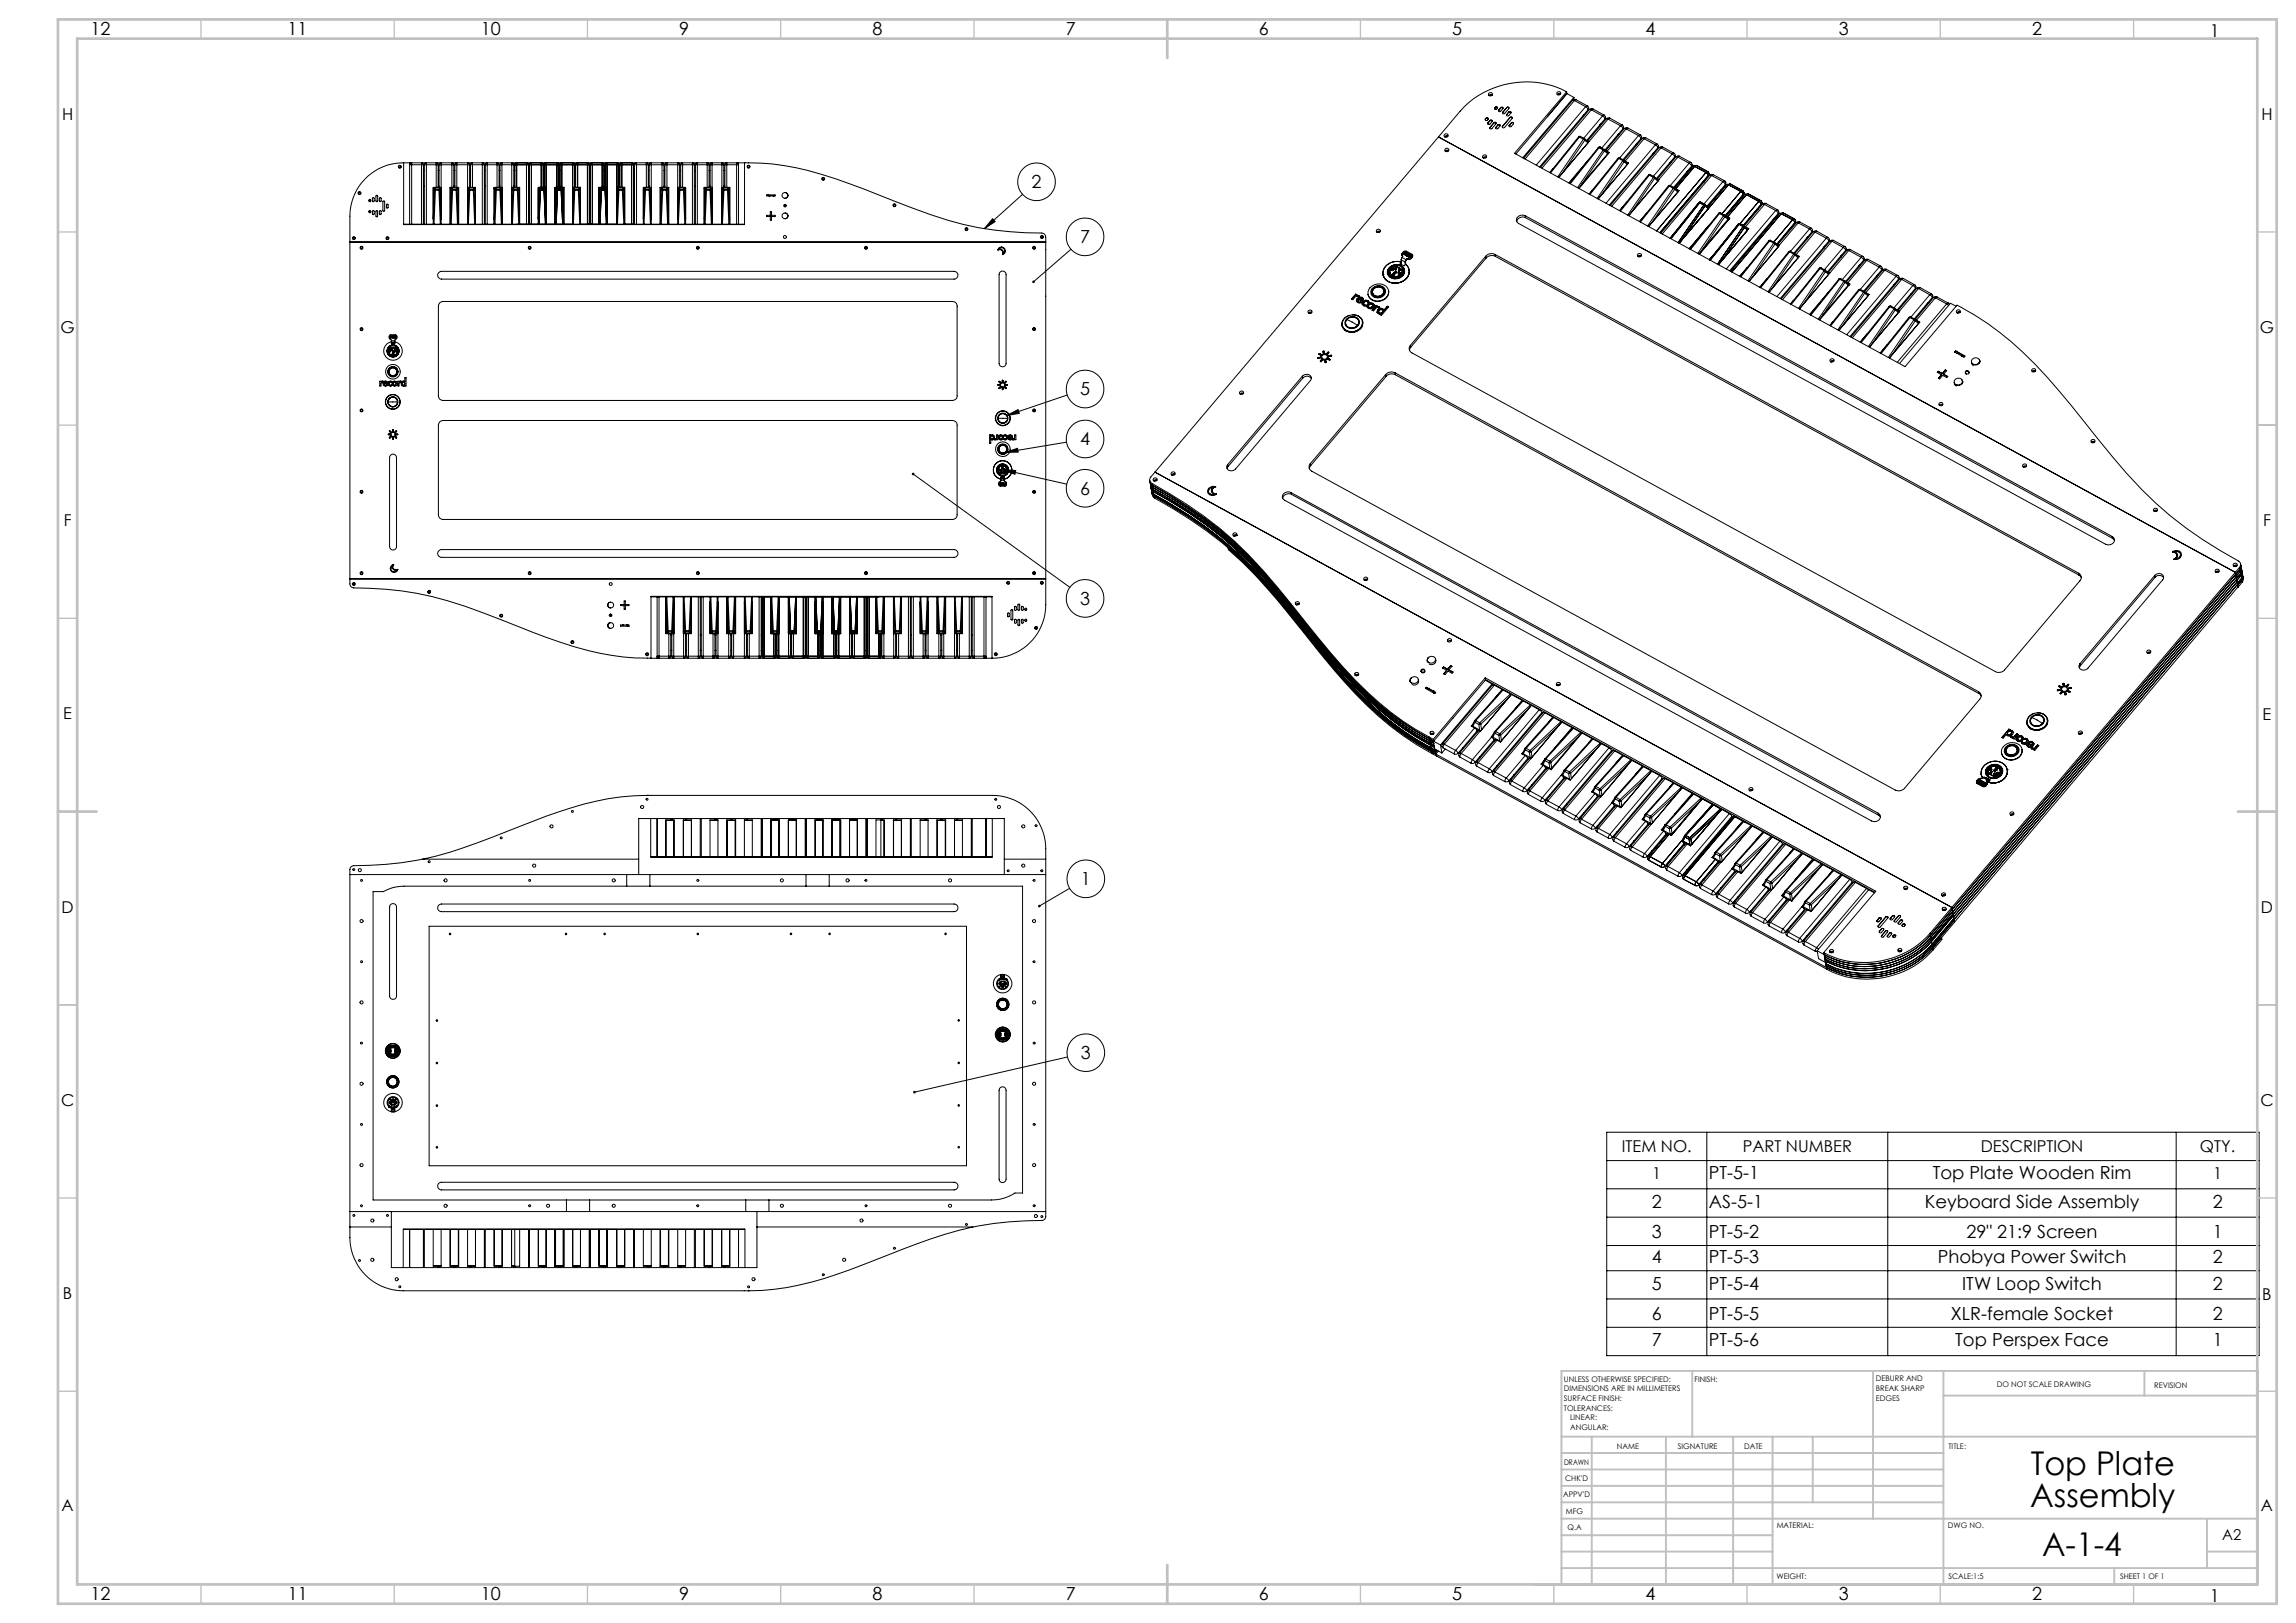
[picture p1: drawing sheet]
<svg xmlns="http://www.w3.org/2000/svg" width="594mm" height="420mm" viewBox="0 0 594 420" stroke-linecap="round" stroke-linejoin="round" font-family="sans-serif">
<defs><g id="words">
<g font-size="8.5">
<text x="525.4" y="381.8">Top Plate</text>
<text x="525.2" y="389.9">Assembly</text>
<text x="528.3" y="402.7">A-1-4</text>
</g>
<g font-size="4.7">
<text x="23.4" y="9">12</text>
<text x="74.4" y="9">11</text>
<text x="124.4" y="9">10</text>
<text x="175.7" y="9">9</text>
<text x="225.7" y="9">8</text>
<text x="275.7" y="9">7</text>
<text x="325.7" y="9">6</text>
<text x="375.7" y="9">5</text>
<text x="425.7" y="9">4</text>
<text x="475.7" y="9">3</text>
<text x="525.7" y="9">2</text>
<text x="266.9" y="48.7">2</text>
<text x="279.5" y="62.9">7</text>
<text x="279.5" y="102.3">5</text>
<text x="279.5" y="115.3">4</text>
<text x="279.5" y="128">6</text>
<text x="279.5" y="156.5">3</text>
<text x="279.6" y="229.1">1</text>
<text x="279.6" y="274.1">3</text>
<text x="442.1" y="305.2">PT-5-1</text>
<text x="500" y="305.2">Top Plate Wooden Rim</text>
<text x="427.3" y="312.5">2</text>
<text x="442.1" y="312.5">AS-5-1</text>
<text x="498" y="312.5">Keyboard Side Assembly</text>
<text x="572.5" y="312.5">2</text>
<text x="427.4" y="320.3">3</text>
<text x="442.1" y="320.3">PT-5-2</text>
<text x="508.8" y="320.3">29&quot; 21:9 Screen</text>
<text x="572.5" y="320.3">1</text>
<text x="427.4" y="326.8">4</text>
<text x="442.1" y="326.8">PT-5-3</text>
<text x="501.3" y="326.8">Phobya Power Switch</text>
<text x="572.5" y="326.8">2</text>
<text x="427.4" y="333.7">5</text>
<text x="442.1" y="333.7">PT-5-4</text>
<text x="507.7" y="333.7">ITW Loop Switch</text>
<text x="572.5" y="333.7">2</text>
<text x="427.4" y="341.5">6</text>
<text x="442.1" y="341.5">PT-5-5</text>
<text x="504.7" y="341.5">XLR-female Socket</text>
<text x="572.5" y="341.5">2</text>
<text x="427.4" y="348.4">7</text>
<text x="442.1" y="348.4">PT-5-6</text>
<text x="505.8" y="348.4">Top Perspex Face</text>
<text x="572.5" y="348.4">1</text>
<text x="23.4" y="414">12</text>
<text x="74.4" y="414">11</text>
<text x="124.4" y="414">10</text>
<text x="175.7" y="414">9</text>
<text x="225.7" y="414">8</text>
<text x="275.7" y="414">7</text>
<text x="325.7" y="414">6</text>
<text x="375.7" y="414">5</text>
<text x="425.7" y="414">4</text>
<text x="475.7" y="414">3</text>
<text x="525.7" y="414">2</text>
</g>
<g font-size="4.6">
<text x="571.7" y="9.5">1</text>
<text x="571.7" y="414.5">1</text>
</g>
<g font-size="4.2">
<text x="16.1" y="31.1">H</text>
<text x="585.1" y="31.1">H</text>
<text x="15.7" y="86.2">G</text>
<text x="584.7" y="86.2">G</text>
<text x="16.5" y="136.1">F</text>
<text x="585.5" y="136.1">F</text>
<text x="16.4" y="186.2">E</text>
<text x="585.4" y="186.2">E</text>
<text x="15.9" y="236.2">D</text>
<text x="584.9" y="236.2">D</text>
<text x="15.8" y="286.1">C</text>
<text x="584.8" y="286.1">C</text>
<text x="419.6" y="298.2">ITEM NO.</text>
<text x="450.9" y="298.2">PART NUMBER</text>
<text x="512.4" y="298.2">DESCRIPTION</text>
<text x="569.2" y="298.2">QTY.</text>
<text x="427.5" y="305.1">1</text>
<text x="572.6" y="305.1">1</text>
<text x="16.3" y="336.3">B</text>
<text x="585.3" y="336.3">B</text>
<text x="15.9" y="391.1">A</text>
<text x="584.9" y="391.1">A</text>
</g>
<text font-size="3.9" x="574.9" y="398.5">A2</text>
<g font-size="2">
<text x="404.6" y="357.6">UNLESS OTHERWISE SPECIFIED:</text>
<text x="438.4" y="357.6">FINISH:</text>
<text x="485.3" y="357.5">DEBURR AND</text>
<text x="485.3" y="360">BREAK SHARP</text>
<text x="516.6" y="359">DO NOT SCALE DRAWING</text>
<text x="557.3" y="359.2">REVISION</text>
<text x="404.6" y="360.1">DIMENSIONS ARE IN MILLIMETERS</text>
<text x="404.6" y="362.6">SURFACE FINISH:</text>
<text x="404.6" y="365.1">TOLERANCES:</text>
<text x="485.3" y="362.5">EDGES</text>
<text x="406.2" y="367.6">LINEAR:</text>
<text x="406.2" y="370.1">ANGULAR:</text>
<text x="418.3" y="375">NAME</text>
<text x="434" y="374.9">SIGNATURE</text>
<text x="451.2" y="374.9">DATE</text>
<text x="504.1" y="374.9">TITLE:</text>
<text x="404.6" y="379.1">DRAWN</text>
<text x="404.9" y="383.3">CHK'D</text>
<text x="404.4" y="387.4">APPV'D</text>
<text x="405.1" y="391.8">MFG</text>
<text x="405.5" y="396">Q.A</text>
<text x="459.6" y="395.5">MATERIAL:</text>
<text x="504" y="395.5">DWG NO.</text>
<text x="459.6" y="408.5">WEIGHT:</text>
<text x="504.1" y="408.6">SCALE:1:5</text>
<text x="548.5" y="408.6">SHEET 1 OF 1</text>
</g>
</g></defs>
<g fill="none" stroke="#000" stroke-width=".26">
<path d="M372.1 35.4l-73.3 86.8M372.1 35.4l206.2 112.7M374.5 35.4l-.3-.1-.3 .2M374.6 35.2l-.5-.1-.4 .3M374.7 39.1l-.4-.1-.2 .2M374.8 39l-.5-.1-.4 .2M384.3 30.8l-.1 .2M384.3 30.8h.1M384.4 30.6a.32 .32 0 0 1 .4-.1 .32 .32 0 0 1 .2 .4 .36 .36 0 0 1-.4 .3 .36 .36 0 0 1-.3-.4M384.4 30.6l.4-.1 .2 .2M384.4 30.6h.1M384.4 30.6l-.1 .2"/>
<path d="M384.9 31.8h.1M385 31.8l-.1 .2M385.5 31.2a.3 .3 0 0 1 .4-.1 .3 .3 0 0 1 .1 .4l-.6 .6a.3 .3 0 0 1-.4 .1 .3 .3 0 0 1-.1-.4M385.5 33l-.1 .2M385.5 31.2l.3-.1 .2 .2M385.5 31.2h.1M385.5 31.2l-.6 .6M385.5 33h.1M385.5 31.2l-.5 .6M386 24.7l-.4-.1-.2 .2M386.1 24.6l-.5-.1-.4 .2M386.5 31.8a.29 .29 0 0 1 .4-.2 .29 .29 0 0 1 .1 .4l-1 1.2a.29 .29 0 0 1-.4 .2 .29 .29 0 0 1-.1-.4"/>
<path d="M386.5 31.8l.4-.1 .2 .1M386.5 31.8h.1M386.5 31.8l-1 1.2M386.7 28h.1M386.7 28l-.1 .2M386.9 27.8a.3 .3 0 0 1 .4-.2 .3 .3 0 0 1 .1 .5l-.2 .1a.28 .28 0 0 1-.4 .1 .28 .28 0 0 1-.1-.3M386.9 27.8l.3-.1 .3 .2M386.9 27.8h.1M386.9 27.8l-.2 .2M387 33h.1M387 33l-.1 .2M387.5 32.3a.3 .3 0 0 1 .4-.1 .3 .3 0 0 1 .2 .4l-.6 .6a.3 .3 0 0 1-.4 .2 .3 .3 0 0 1-.1-.4"/>
<path d="M387.5 32.3l.4-.1 .2 .2M387.5 32.3h.1M387.5 32.3l-.5 .7M387.7 28.5h.1M387.8 28.5l-.1 .2M388.3 27.9a.28 .28 0 0 1 .4-.1 .28 .28 0 0 1 .1 .3l-.5 .7a.3 .3 0 0 1-.4 .1 .3 .3 0 0 1-.2-.4M388.3 27.9l.3-.2 .3 .3M388.3 27.9l-.6 .6M388.3 27.9l-.5 .6M388.3 27.9h.1M388.7 32.7v.2M388.7 32.7h.1"/>
<path d="M388.8 29.1h.1M388.8 29.1l-.1 .2M389.8 27.8a.31 .31 0 0 1 .4-.1 .31 .31 0 0 1 .1 .4l-1 1.2a.3 .3 0 0 1-.4 .2 .3 .3 0 0 1-.1-.4M389.8 29.7l-.1 .1M389.8 27.9l.4-.2 .2 .2M389.8 27.8l-1 1.3M389.8 27.9l-1 1.2M389.8 27.8v.1M389.8 29.6v.1M390.3 29a.3 .3 0 0 1 .4-.1 .3 .3 0 0 1 .2 .4l-.6 .6a.3 .3 0 0 1-.4 .1 .3 .3 0 0 1-.1-.4M390.3 29l.4-.1 .2 .2M390.3 29h.1"/>
<path d="M390.3 29l-.5 .6M390.5 32.4h.1M390.5 32.4l-.1 .2M390.7 30.4a.3 .3 0 0 1 .4-.1 .3 .3 0 0 1 .1 .4l-1.9 2.3a.3 .3 0 0 1-.5 .1 .3 .3 0 0 1-.1-.4M390.7 30.4l.3-.1 .2 .2M390.7 30.4l-2 2.3M390.7 30.4h.1M391 31.8a.29 .29 0 0 1 .4-.1 .29 .29 0 0 1 .1 .4l-.5 .6a.3 .3 0 0 1-.4 .1 .3 .3 0 0 1-.1-.4M391 31.8l.3-.1 .3 .2M391 31.8h.1M391 31.8l-.5 .6M403.6 24.4h-.3l-.3 .1"/>
<path d="M403.8 24.3l-.5-.1-.4 .3M405.3 23.8a23 23 0 0 0-27.5 5l-5.7 6.6M405.3 23.8l-13.5 15.9 101.1 55.2 13.4-15.9a80.1 80.1 0 0 1 23.5 18.8l9.1 10.9a198.2 198.2 0 0 0 18.8 21.5 118.7 118.7 0 0 0 21.8 15.3l.2 .6-.3 .7M405.3 23.8l.1 .4M405.4 24.2l-5.1 6M405.4 24.2l1.8 1M405.4 24.2l-13.2 15.6M406.8 26h.5M406.8 26l-12.6 14.9M407.2 25.2l-13.3 15.6M407.2 25.2v.5M407.3 26l2.9 1.6"/>
<path d="M407.3 26l-12.8 15.2M407.7 25.8l-.4-.1-.5 .3M407.7 25.8l-.4 .2M407.7 25.8l2.9 1.6M408.4 35.4l-7.4 9.2 .8-.9M408.4 35.4l.2 .1M408.6 35.5l1 .5M408.6 35.5l-7.5 9.2M408.9 35.3l-.5 .1M408.9 35.3l-.3 .2M408.9 35.3l1 .6M409.6 29.9v.3"/>
<path d="M409.6 29.9l-11.3 13.3M409.6 36l.4 .3M409.6 36l-6.6 9.8M409.8 29.7l.2 .1M409.9 35.9h.1M409.9 35.9l-.3 .1M410 35.9l1 .9M410 35.9v.4M410 36.3l.8 .7M410.2 27.6l.7 .7M410.2 27.6l-12.8 15.1M410.6 27.4l.4 .6-.1 .3"/>
<path d="M410.6 27.4l-.4 .2M410.9 28.3l-1.3 1.6M411.7 28.4l-.5-.1-12.7 15M411.7 28.4l.4-.2 2.9 1.6M411.7 28.4l2.9 1.6M411.7 28.4l-12.8 15.1M412.1 28.2l-.4-.1-.5 .3M413.5 38.2l-7.4 9.2M413.5 38.2h.2M413.7 38.2l1.1 .6M413.7 38.2l-7.4 9.3M413.7 38h.1"/>
<path d="M413.9 38.1l-.4 .1M413.9 38.1l-.2 .1M413.9 38.1l1.1 .5M413.9 32.3l.1 .3M413.9 32.3l-3.4 4.1M414.2 32l.2 .2M414.6 30l.7 .7M414.6 30l-4.9 5.8M414.8 38.8l.3 .3M414.8 38.8l-6.7 9.8M415 38.6v.1M415 29.8l.4 .4-.1 .5"/>
<path d="M415 38.6l-.2 .2M415 29.8l-.4 .2M415 38.7l1.1 1M415 38.7l.1 .4M415.1 39.1l-5.8 8.5M415.1 39.1l.8 .7M415.3 30.7l-1.4 1.6M415.5 39l.3 .1M415.6 30.7l-4.9 5.8 .4 .1M415.6 30.7l.4 .1M415.8 39.1l.6 .4-7.9 9.3M415.9 39.8l-6.6 7.8"/>
<path d="M416 30.8l-12.7 15.1 6.7-9.6M416 30.8l3.2 1.7M416.1 39.7l-.2 .1M416.1 39.7h.1M416.5 30.6l-.5-.1-.4 .2M416.5 30.6l-.5 .2M416.5 30.6l3.2 1.7M418.6 34.8l.1 .3M418.6 34.8l-3.4 4M418.8 34.6l.2 .1M419.2 32.5l.7 .8M419.2 32.5l-4.8 5.8"/>
<path d="M419.7 32.3l.3 .5-.1 .5M419.7 32.3l-.5 .2M419.9 33.3l-1.3 1.5M420.2 33.3l.5 .1M420.2 33.3l-4.8 5.7M420.7 33.4l3.2 1.7M420.7 33.4l-4.9 5.7M421.1 33.1l-.4-.1-.5 .3M421.1 33.1l-.4 .3M421.1 33.1l3.2 1.8M423.3 37.3v.4M423.3 37.3l-3.4 4"/>
<path d="M423.5 37.1l.2 .1M423.9 35.1l.7 .7M423.9 35.1l-4.9 5.8M424.3 34.9l.4 .4-.1 .5M424.3 34.9l-.4 .2M424.6 35.8l-1.3 1.5M424.9 35.8l.4 .1M424.9 35.8l-4.8 5.7M425.3 35.9l.5-.3 2.9 1.7M425.3 35.9l3 1.6M425.3 35.9l-4.9 5.8M425.8 35.7l-.5-.1-.4 .2"/>
<path d="M427.6 39.7l.1 .4M427.6 39.7l-11.3 13.4M427.8 39.5l.3 .1M428.3 37.5l.6 .7M428.3 37.5l-12.8 15.1M428.7 37.3l.3 .4-.1 .5M428.7 37.3l-.4 .2M428.9 38.2l-1.3 1.5M429.2 38.2l.5 .1M429.2 38.2l-12.6 15M429.7 38.3l2.9 1.5M429.7 38.3l-12.8 15.1"/>
<path d="M430.1 38h-.4l-.5 .2M430.1 38l-.4 .3M430.1 38l2.9 1.6M432.6 39.8l.7 .8M432.6 39.8l-4.9 5.8M433 39.6l.4 .6-.1 .4M433 39.6l-.4 .2M96.4 51.2h.4v.8a.23 .23 0 0 1-.2 .2 .23 .23 0 0 1-.3-.2zM96.4 54.5l.4 .1v.7a.23 .23 0 0 1-.2 .2 .23 .23 0 0 1-.3-.2zM97.3 50.6l.3-.1 .1 .2v1.3a.23 .23 0 0 1-.2 .2 .23 .23 0 0 1-.2-.2zM97.3 54.5l.4 .1v1.3a.21 .21 0 0 1-.2 .2 .21 .21 0 0 1-.2-.2zM98.2 51.2h.4v.8a.23 .23 0 0 1-.2 .2 .23 .23 0 0 1-.3-.2z"/>
<path d="M98.2 54.5l.4 .1v.7a.23 .23 0 0 1-.2 .2 .23 .23 0 0 1-.3-.2zM99.1 52h.3l.1 .2v2.3a.23 .23 0 0 1-.2 .2 .23 .23 0 0 1-.2-.2zM100 52.9h.4v.8a.21 .21 0 0 1-.2 .2 .21 .21 0 0 1-.2-.2zM104.4 58h1.6M104.4 42.1v16h88.2v-16M106 58h.5M106 42.1v15.9M106 42.4h.1a.25 .25 0 0 1 .3-.2 .25 .25 0 0 1 .1 .4 .25 .25 0 0 1-.3 0h-.2zM106.5 58h2.5M106.5 42.6h2.5M106.5 42.6v15.4M109 42.6v-.5l.4 .2 .1 .3"/>
<path d="M109 42.6h.5M109 42.6v15.4M109.5 42.6v15.4h-.5M109.5 48.1h.3M109.8 42.6l.4-.5 .1 .5M109.8 42.6v15.4h.5M109.8 42.6h.5M110.3 58h1.8M110.3 42.6h2.6M110.3 42.6v15.4M112.1 58h.2M112.1 48.6h.2"/>
<path d="M112.1 48.8l.3 .4M112.3 58h1.6M112.3 48.6h1.6M112.3 48.6l.3 .4M112.4 49.2h.2M112.4 49.2l-.3 7.5M112.6 49l-.2 .2M112.6 49v.2M112.6 49h1M112.6 49.2h1M112.6 49.2l-.3 8.8M112.9 42.6v-.5l.3 .2 .1 .3"/>
<path d="M112.9 42.6h.4M112.9 48.5h-.8v9.5M112.9 42.6v5.9M113.3 42.6v5.9h-.4M113.3 48.1h.3M113.6 49v.2M113.6 49l.2 .2M113.6 49.2l.3 8.8M113.6 42.6l.4-.5 .1 .5M113.6 42.6v5.9h.5M113.6 42.6h.5M113.8 49.2h-.2"/>
<path d="M113.8 49.2l.3 7.5M113.9 48.6h.2M113.9 48.6l-.3 .4M113.9 58h.2M114.1 48.8l-.3 .4M114.1 42.6v15.4M114.1 42.6h2.8M116.5 56.7v1.3h.2M116.5 48.8l.3 .4M116.5 48.8v7.9M116.7 58h1.7M116.8 48.6h-.3v.2"/>
<path d="M116.8 48.6h1.5M116.8 48.6l.3 .4M116.8 49.2h.3M116.8 49.2l-.3 7.5M116.9 42.6v-.5l.3 .1 .2 .4M116.9 42.6h.5M116.9 48.5h-.5v9.5h-2.3M116.9 42.6v5.9M117.1 49l-.3 .2M117.1 49v.2M117.1 49h.9M117.1 49.2h.9"/>
<path d="M117.1 49.2l-.4 8.8M117.4 42.6v5.9h-.5M117.4 48.1h.3M117.7 42.6l.4-.5 .1 .5M117.7 42.6v5.9h.5M117.7 42.6h.5M118 49v.2M118 49l.3 .2M118 49.2l.4 8.8M118.2 48.5h.5v9.5h2.3M118.2 42.6h2.8M118.2 42.6v5.9"/>
<path d="M118.3 49.2h-.3M118.3 49.2l.3 7.5M118.3 48.6h.3v.2M118.3 48.6l-.3 .4M118.6 56.7v1.3h-.2M118.6 48.8l-.3 .4M118.6 48.8v7.9M121 58h.2M121 48.6h.2M121 42.6v-.5l.2 .1 .3 .4M121 42.6h.5M121 48.8l.3 .4"/>
<path d="M121 42.6v15.4M121.2 58h1.6M121.2 48.6h1.6M121.2 48.6l.3 .4M121.3 49.2h.2M121.3 49.2l-.3 7.5M121.5 42.6v5.9h-.5M121.5 48.1h.2M121.5 49l-.2 .2M121.5 49v.2M121.5 49h.9M121.5 49.2h.9"/>
<path d="M121.5 49.2l-.3 8.8M121.7 42.6l.4-.5 .1 .5M121.7 42.6v5.9h.5M121.7 42.6h.5M122.2 48.5h.8v9.5M122.2 42.6h2.6M122.2 42.6v5.9M122.4 49v.2M122.4 49l.3 .2M122.4 49.2l.4 8.8M122.7 49.2h-.3M122.7 49.2l.3 7.5"/>
<path d="M122.8 48.6h.2M122.8 48.6l-.4 .4M122.8 58h.2M123 58h1.8M123 48.8l-.3 .4M124.8 42.6v-.5l.3 .1 .2 .4M124.8 42.6h.5M124.8 42.6v15.4M125.3 42.6v15.4h-.5M125.3 48.1h.3M125.6 42.6l.3-.5 .1 .5M125.6 42.6v15.4h.4"/>
<path d="M125.6 42.6h.4M126 58h1.8M126 42.6h2.6M126 42.6v15.4M127.8 58h.3M128.1 58h1.6M128.1 48.6h-.3v.2l.4 .4M128.1 48.6h1.5M128.1 48.6l.3 .4M128.2 49.2h.2M128.2 49.2l-.4 8.8M128.4 49l-.2 .2"/>
<path d="M128.4 49v.2M128.4 49h.9M128.4 49.2h.9M128.4 49.2l-.3 8.8M128.6 42.6v-.5l.3 .1 .2 .4M128.6 42.6h.5M128.6 48.5h-.8v9.5M128.6 42.6v5.9M129.1 42.6v5.9h-.5M129.1 48.1h.3M129.3 49v.2M129.3 49l.3 .2"/>
<path d="M129.3 49.2l.4 8.8M129.4 42.6l.4-.5 .1 .5M129.4 42.6v5.9h.5M129.4 42.6h.5M129.6 49.2h-.3M129.6 49.2l.3 7.5M129.6 48.6h.3v.2M129.6 48.6l-.3 .4M129.9 48.5v9.5h2.4M129.9 42.6v5.9M129.9 42.6h2.5M129.9 56.7v1.3h-.2"/>
<path d="M129.9 48.8l-.3 .4M129.9 48.8v7.9M132.4 58h.2M132.4 42.6v-.5l.3 .1 .2 .4M132.4 42.6h.5M132.4 48.5l-.1 9.5M132.4 42.6v5.9M132.6 58h3.6M132.6 48.6h-.2v.2l.3 .4M132.6 48.6h1.6M132.6 48.6l.3 .4M132.7 49.2h.2"/>
<path d="M132.7 49.2l-.3 8.8M132.9 49l-.2 .2M132.9 49v.2M132.9 42.6v5.9h-.5M132.9 48.1h.3M132.9 49h.9M132.9 49.2h.9M132.9 49.2l-.3 8.8M133.2 42.6h.5M133.2 48.5h1.2v9.5M133.2 42.6v6M133.7 42.1v.5"/>
<path d="M133.7 42.1l-.4 .2-.1 .3M133.7 42.6h2.5M133.7 42.6v6M133.8 49v.2M133.8 49l.3 .2M133.8 49.2l.4 8.8M134.1 49.2h-.3M134.1 49.2l.3 7.5M134.2 48.6h.2v.2M134.2 48.6l-.4 .4M134.4 56.7v1.3M134.4 48.8l-.3 .4"/>
<path d="M134.4 48.8v7.9M136.2 42.6v-.5l.3 .1 .2 .4M136.2 42.6h.5M136.2 42.6v15.4M136.7 42.6v15.4h-.5M136.7 48.1h.3M137 42.6l.4-.5 .1 .5M137 42.6v15.4h.5M137 42.6h.5M137.5 58h1.8M137.5 42.6h2.5M137.5 42.6v15.4"/>
<path d="M139.3 58h.2M139.3 48.6h.2M139.3 48.8l.3 .4M139.5 58h1.6M139.5 48.6h1.5M139.5 48.6l.3 .4M139.6 49.2h.2M139.6 49.2l-.3 7.5M139.8 49l-.2 .2M139.8 49v.2M139.8 49h.9M139.8 49.2h.9"/>
<path d="M139.8 49.2l-.3 8.8M140 42.6v-.5l.3 .1 .2 .4M140 42.6h.5M140 48.5h-.7v9.5M140 42.6v5.9M140.5 42.6v5.9h-.5M140.5 48.1h.3M140.7 49v.2M140.7 49l.3 .2M140.7 49.2l.4 8.8M140.8 42.6l.4-.5 .1 .5M140.8 42.6v5.9h.5"/>
<path d="M140.8 42.6h.5M141 49.2h-.3M141 49.2l.3 7.5M141 48.6h.3M141 48.6l-.3 .4M141.1 58h.2M141.3 48.8l-.3 .4M141.3 42.6v15.4M141.3 42.6h2.8M143.7 56.7v1.3h.2M143.7 48.8l.3 .4M143.7 48.8v7.9"/>
<path d="M143.9 58h1.7M143.9 48.6h-.2v.2M143.9 48.6h1.6M143.9 48.6l.4 .4M144 49.2h.3M144 49.2l-.3 7.5M144.1 42.6v-.5l.4 .2 .1 .3M144.1 42.6h.5M144.1 48.5h-.5v9.5h-2.3M144.1 42.6v5.9M144.3 49l-.3 .2M144.3 49v.2"/>
<path d="M144.3 49h.9M144.3 49.2h.9M144.3 49.2l-.4 8.8M144.6 42.6v5.9h-.5M144.6 48.1h.3M144.9 42.6v-.2l.4-.3v.5M144.9 42.6v5.9h.4M144.9 42.6h.4M145.2 49v.2M145.2 49l.2 .2M145.2 49.2l.4 8.8M145.3 48.5h.6v9.5h2.3"/>
<path d="M145.3 42.6h2.9M145.3 42.6v5.9M145.4 49.2h-.2M145.4 49.2l.3 7.5M145.5 48.6h.2v.2M145.5 48.6l-.3 .4M145.7 56.7v1.3h-.1M145.7 48.8l-.3 .4M145.7 48.8v7.9M148.2 58h.1M148.2 48.6h.2M148.2 42.6v-.5l.4 .2 .1 .3"/>
<path d="M148.2 42.6h.5M148.2 48.8l.3 .4M148.2 42.6v15.4M148.3 58h1.7M148.4 48.6h1.5M148.4 48.6l.3 .4M148.5 49.2h.2M148.5 49.2l-.3 7.5M148.7 42.6v5.9h-.5M148.7 48.1h.2M148.7 49l-.2 .2M148.7 49v.2"/>
<path d="M148.7 49h.9M148.7 49.2h.9M148.7 49.2l-.4 8.8M148.9 42.6l.4-.5 .1 .5M148.9 42.6v5.9h.5M148.9 42.6h.5M149.4 48.5h.8v9.5M149.4 42.6h2.6M149.4 42.6v5.9M149.6 49v.2M149.6 49l.3 .2M149.6 49.2l.4 8.8"/>
<path d="M149.9 49.2h-.3M149.9 49.2l.3 7.5M149.9 48.6h.3M149.9 48.6l-.3 .4M150 58h.2M150.2 58h1.8M150.2 48.8l-.3 .4M152 42.6v-.5l.4 .2 .1 .3M152 42.6h.5M152 42.6v15.4M152.5 42.6v15.4h-.5M152.5 48.1h.2"/>
<path d="M152.7 42.6l.4-.5 .1 .5M152.7 42.6v15.4h.5M152.7 42.6h.5M153.2 58h1.8M153.2 42.6h2.6M153.2 42.6v15.4M155 58h.2M155.2 58h1.7M155.3 48.6h-.3v.2l.4 .4M155.3 48.6h1.5M155.3 48.6l.3 .4M155.4 49.2h.2"/>
<path d="M155.4 49.2l-.4 8.8M155.6 49l-.2 .2M155.6 49v.2M155.6 49h.9M155.6 49.2h.9M155.6 49.2l-.4 8.8M155.8 42.6v-.5l.4 .2 .1 .3M155.8 42.6h.5M155.8 48.5h-.8v9.5M155.8 42.6v5.9M156.3 42.6v5.9h-.5M156.3 48.1h.2"/>
<path d="M156.5 49v.2M156.5 49l.2 .2M156.5 42.6l.5-.5 .1 .5M156.5 42.6v5.9h.6M156.5 42.6h.6M156.5 49.2l.4 8.8M156.7 49.2h-.2M156.7 49.2l.4 7.5M156.8 48.6h.3v.2M156.8 48.6l-.3 .4M157.1 56.7v1.3h-.2M157.1 48.5v9.5h2.4l.1-9.5"/>
<path d="M157.1 48.8l-.4 .4M157.1 42.6v5.9M157.1 48.8v7.9M157.1 42.6h2.5M159.6 56.7v1.3h.1M159.6 48.8l.3 .4M159.6 48.8v7.9M159.6 42.6v-.5l.4 .2 .1 .3M159.6 42.6h.5M159.6 42.6v5.9M159.7 58h1.7M159.8 48.6h-.2v.2"/>
<path d="M159.8 48.6l.3 .4M159.8 48.6h1.5M159.9 49.2h.2M159.9 49.2l-.3 7.5M160.1 42.6v5.9h-.5M160.1 48.1h.2M160.1 49l-.2 .2M160.1 49v.2M160.1 49h.9M160.1 49.2h.9M160.1 49.2l-.4 8.8M160.3 42.6l.5-.5 .1 .5"/>
<path d="M160.3 42.6v5.9h.6M160.3 42.6h.6M160.9 48.5h.7v9.5h1.8M160.9 42.6h2.5M160.9 42.6v5.9M161 49v.2M161 49l.3 .2M161 49.2l.4 8.8M161.3 49.2h-.3M161.3 49.2l.3 7.5M161.3 48.6h.3v.2M161.3 48.6l-.3 .4"/>
<path d="M161.6 56.7v1.3h-.2M161.6 48.8l-.3 .4M161.6 48.8v7.9M163.4 42.6v-.5l.4 .2 .1 .3M163.4 42.6h.5M163.4 42.6v15.4M163.9 42.6v15.4h-.5M163.9 48.1h.2M164.1 42.6l.5-.5 .1 .5M164.1 42.6v15.4h.6M164.1 42.6h.6M164.7 58h1.7"/>
<path d="M164.7 42.6h2.5M164.7 42.6v15.4M166.4 58h.2M166.4 48.6h.3M166.4 48.8l.4 .4M166.6 58h1.7M166.7 48.6h1.5M166.7 48.6l.3 .4M166.8 49.2h.2M166.8 49.2l-.4 7.5M167 49l-.2 .2M167 49v.2"/>
<path d="M167 49h.9M167 49.2h.9M167 49.2l-.4 8.8M167.2 42.6v-.5l.4 .2 .1 .3M167.2 42.6h.5M167.2 48.5h-.8v9.5M167.2 42.6v5.9M167.7 42.6v5.9h-.5M167.7 48.1h.3M167.9 49v.2M167.9 49l.3 .2M167.9 49.2l.4 8.8"/>
<path d="M168 42.6l.4-.5 .1 .5M168 42.6v5.9h.5M168 42.6h.5M168.2 49.2h-.3M168.2 49.2l.3 7.5M168.2 48.6h.3M168.2 48.6l-.3 .4M168.3 58h.2M168.5 48.8l-.3 .4M168.5 42.6v15.4M168.5 42.6h2.8M170.9 56.7v1.3h.2"/>
<path d="M170.9 48.8l.3 .4M170.9 48.8v7.9M171.1 58h1.6M171.1 48.6h-.2v.2M171.1 48.6h1.6M171.1 48.6l.3 .4M171.2 49.2h.2M171.2 49.2l-.3 7.5M171.3 42.6v-.5l.4 .2 .1 .3M171.3 42.6h.5M171.3 48.5h-.6v9.5h-2.2M171.3 42.6v5.9"/>
<path d="M171.4 49l-.2 .2M171.4 49v.2M171.4 49h1M171.4 49.2h1M171.4 49.2l-.3 8.8M171.8 42.6v5.9h-.5M171.8 48.1h.2M172 42.6l.4-.5 .1 .5M172 42.6v5.9h.5M172 42.6h.5M172.4 49v.2M172.4 49l.2 .2"/>
<path d="M172.4 49.2l.3 8.8M172.5 48.5h.5v9.5h2.3M172.5 42.6h2.8M172.5 42.6v5.9M172.6 49.2h-.2M172.6 49.2l.3 7.5M172.7 48.6h.2v.2M172.7 48.6l-.3 .4M172.9 56.7v1.3h-.2M172.9 48.8l-.3 .4M172.9 48.8v7.9M175.3 58h.2"/>
<path d="M175.3 48.6h.3M175.3 42.6v-.5l.4 .2 .1 .3M175.3 42.6h.5M175.3 48.8l.3 .4M175.3 42.6v15.4M175.5 58h1.7M175.6 48.6h1.5M175.6 48.6l.3 .4M175.6 49.2h.3M175.6 49.2l-.3 7.5M175.8 42.6v5.9h-.5M175.8 48.1h.3"/>
<path d="M175.9 49l-.3 .2M175.9 49v.2M175.9 49h.9M175.9 49.2h.9M175.9 49.2l-.4 8.8M176.1 42.6l.4-.5 .1 .5M176.1 42.6v5.9h.5M176.1 42.6h.5M176.6 48.5h.8v9.5M176.6 42.6h2.5M176.6 42.6v5.9M176.8 49v.2"/>
<path d="M176.8 49l.3 .2M176.8 49.2l.4 8.8M177.1 49.2h-.3M177.1 49.2l.3 7.5M177.1 48.6h.3M177.1 48.6l-.3 .4M177.2 58h.2M177.4 58h1.7M177.4 48.8l-.3 .4M179.1 42.6v-.5l.3 .1 .2 .4M179.1 42.6h.5M179.1 42.6v15.4"/>
<path d="M179.6 42.6v15.4h-.5M179.6 48.1h.3M179.9 42.6l.4-.5 .1 .5M179.9 42.6v15.4h.5M179.9 42.6h.5M180.4 58h1.8M180.4 42.6h2.6M180.4 42.6v15.4M182.2 58h.2M182.4 58h1.6M182.5 48.6h-.3v.2l.3 .4M182.5 48.6h1.5"/>
<path d="M182.5 48.6l.3 .4M182.5 49.2h.3M182.5 49.2l-.3 8.8M182.8 49l-.3 .2M182.8 49v.2M182.8 49h.9M182.8 49.2h.9M182.8 49.2l-.4 8.8M183 42.6v-.5l.2 .1 .2 .4M183 42.6h.4M183 48.5h-.8v9.5M183 42.6v5.9"/>
<path d="M183.4 42.6v5.9h-.4M183.4 48.1h.3M183.7 49v.2M183.7 49l.2 .2M183.7 49.2l.3 8.8M183.7 42.6l.4-.5 .1 .5M183.7 42.6v5.9h.5M183.7 42.6h.5M183.9 49.2h-.2M183.9 49.2l.4 8.8M184 48.6h.3v.2l-.4 .4M184 48.6l-.3 .4"/>
<path d="M184 58h.3M184.2 48.5l.1 9.5M184.2 42.6h2.6M184.2 42.6v5.9M186.7 56.7v1.3h.2M186.7 48.8l.3 .4M186.7 48.8v7.9M186.8 42.6v-.5l.2 .1 .3 .4M186.8 42.6h.5M186.8 48.5l-.1 9.5h-2.4M186.8 42.6v5.9M186.9 58h1.7"/>
<path d="M187 48.6h-.3v.2M187 48.6h1.5M187 48.6l.3 .4M187 49.2h.3M187 49.2l-.3 7.5M187.3 42.6v5.9h-.5M187.3 48.1h.2M187.3 49l-.3 .2M187.3 49v.2M187.3 49h.9M187.3 49.2h.9M187.3 49.2l-.4 8.8"/>
<path d="M187.5 42.6l.4-.5 .1 .5M187.5 42.6v5.9h.5M187.5 42.6h.5M188 48.5h.8v9.5M188 42.6h2.6M188 42.6v5.9M188.2 49v.2M188.2 49l.3 .2M188.2 49.2l.4 8.8M188.5 49.2h-.3M188.5 49.2l.3 8.8M188.5 48.6h.3v.2l-.3 .4"/>
<path d="M188.5 48.6l-.3 .4M188.6 58h.2M188.8 58h1.8M190.6 42.1l.5 .4-.2 .1a.32 .32 0 0 1-.3-.1 .32 .32 0 0 1 0-.4zM190.6 58h.5M190.6 42.6v15.4M191.1 58h1.5M191.1 42.1v15.9M198.4 50.4h2.1v.3h-2.1zM198.6 50.4h.1M199 50.7h.1M199.3 54.8h.3v.9h.9v.3h-.9v1h-.3v-1h-.9v-.3h.9z"/>
<path d="M200 50.7h.1M203.1 49.8a.74 .74 0 0 1 .8 .8 .74 .74 0 0 1-.8 .7M203.1 52.9a.32 .32 0 0 1 .3 .5 .32 .32 0 0 1-.6 0 .32 .32 0 0 1 .3-.5h.1M203.1 55.1a.74 .74 0 0 1 .8 .8 .74 .74 0 0 1-.8 .7M249.8 59.6l.1 .1M256.8 56.6l.7 .7-2.8 1.9zM264.5 50.3l-9.8 8.9M357.1 59.9l-.5-.1-.4 .3M383.6 40.3a.52 .52 0 0 1 .9 0 .52 .52 0 0 1-.3 .8 .52 .52 0 0 1-.6-.7zM384.5 40.8l-.7 .1M384.6 40.7l-.3-.1-.6 .2M394.6 55.8a1.36 1.36 0 0 0-1.7 .1 1.36 1.36 0 0 0-.3 1.7l152.2 83.2a1.36 1.36 0 0 0 1.7 0 1.36 1.36 0 0 0 .2-1.8l-.2-.2"/>
<path d="M394.6 55.8l151.9 83M394.6 55.8l.1 .5M394.7 56.3a1.58 1.58 0 0 0-2.3 1M394.7 56.3l151.9 83M409.3 47.6l-.9 1.1M410.9 41.4l-5 5.9M418.6 41l-7.4 9.2 .7-1M418.6 41h.2M418.8 41l1 .6M418.8 41l-7.5 9.3M419 40.9l-.2 .1M419 40.9l1.1 .5"/>
<path d="M419.1 40.9l-.5 .1M419.8 41.6l.4 .3M419.8 41.6l-6.6 9.7M420.1 41.4l.1 .1M420.1 41.4l-.3 .2M420.2 41.5l.9 .9M420.2 41.5v.4M420.2 41.9l.8 .7M420.3 41.6l.1 .1M420.4 41.7l.9 .5-7.8 9.3 6.7-9.6M420.9 52.3l-1.9 2.2M426 55.1l-1.9 2.2"/>
<path d="M426.5 45.3l-7.4 9.2M426.5 45.3h.2M426.7 45.3l.2-.1 1.1 .5M426.7 45.3l1 .6M426.7 45.3l-7.5 9.3M426.9 45.2l-.4 .1M427.7 45.9l.4 .3M427.7 45.9l-6.6 9.8M428 45.7v.1M428 45.7l-.3 .2M428 45.8l1.1 .9M428 45.8l.1 .4"/>
<path d="M428.1 46.2l-5.8 8.5M428.1 46.2l.8 .7M428.9 46.9l-6.6 7.8M429 46.8l-.1 .1M429.2 46.5l-7.8 9.3 .9-1.1M431.6 48.1l-7.4 9.2M431.6 48.1l.3 .1M431.9 48.2l.2-.2 1 .6M431.9 48.2l1 .5M431.9 48.2l-7.5 9.2M432 42.1v.3M432 42.1l-3.5 4.1"/>
<path d="M432.2 41.9l.2 .1M432.9 48.7l.3 .3M432.9 48.7l-6.6 9.8M433.1 48.6h.1M433.1 48.6l-.2 .1M433.2 48.6v.4M433.2 48.6l.8 .7M433.2 49l-5.7 8.5M433.2 49l.9 .7M433.3 40.6l-1.3 1.5M433.4 48.8l1 .5-7.9 9.3 1-1.1M433.6 40.6l-4.9 5.8 .5 .1"/>
<path d="M433.6 40.6l.5 .1M434.1 49.7l-6.6 7.8M434.1 40.7l2.9 1.5M434.1 40.7l-4.9 5.8M434.2 49.6l-.1 .1M434.5 40.4l-.4-.1-.5 .3M434.5 40.4l-.4 .3M434.5 40.4l2.9 1.6M436.4 44.5v.3M436.4 44.5l-3.4 4M436.6 44.3l.2 .1M437 42.2l-4.9 5.8-.5 .1"/>
<path d="M437 42.2l.7 .8M437.4 42l.4 .5-.1 .5M437.4 42l-.4 .2M437.7 43l-1.3 1.5M438.4 43.1l-.4-.1-4.8 5.6M438.4 43.1l.5-.3 2.9 1.6-.4 .2M438.4 43.1l3 1.5M438.4 43.1l-4.9 5.8M439.7 52.5l-.2-.1-7.4 9.3M439.7 52.5l1.1 .5M439.7 52.5l-7.4 9.3M440 52.3l-.3 .2"/>
<path d="M440 52.3l1 .6M440 52.3l-.5 .1M440.7 46.9l.1 .3M440.7 46.9l-11.3 13.3M440.8 53l.3 .3M440.8 53l-6.6 9.8M440.9 46.7l.2 .1M441 52.9h.1M441 52.9l-.2 .1M441.1 52.9l1 .9M441.1 52.9v.4M441.1 53.3l-6.7 9.7 7.9-9.4"/>
<path d="M441.1 53.3l.9 .7M441.4 44.6l.6 .7M441.4 44.6l-12.8 15.1M441.8 44.4l.3 .5-.1 .4M442 45.3l-1.3 1.6M442 58.4l-5 6M442.3 45.4h.5M442.3 45.4l-12.6 14.9M442.8 45.4l2.9 1.6M442.8 45.4l-12.8 15.2M443.2 45.2h-.6l-.3 .2M443.2 45.2l-.4 .2"/>
<path d="M443.2 45.2l3 1.6M444.9 55.3l-.3-.1-7.4 9.3M444.9 55.3l.2-.2 1 .6M444.9 55.3l1 .5M444.9 55.3l-7.5 9.2M444.9 55.1h.1M445.1 55.1l-.5 .1M445.1 49.3v.3M445.1 49.3l-3.5 4.1M445.3 49.1l.2 .1M445.7 47l.7 .7M445.7 47l-4.9 5.8"/>
<path d="M445.9 55.8l.3 .3M445.9 55.8l-6.7 9.8M446.1 55.7h.1M446.1 46.8l.4 .5-.1 .4M446.1 55.7l-.2 .1M446.2 46.8l-.5 .2M446.2 55.7l1.1 1M446.2 55.7v.4M446.2 56.1l-5.8 8.5M446.2 56.1l.8 .7M446.4 47.7l-1.3 1.6M446.6 56.1l.3 .1"/>
<path d="M446.9 56.2l.6 .3-7.9 9.3M447 56.8l-6.6 7.8M447.2 47.8l-.5-.1-4.9 5.8 .5 .1M447.2 47.8l.4-.2 3.2 1.7M447.2 47.8l3.2 1.7M447.2 47.8l-4.9 5.8M447.3 56.7l-.3 .1M447.3 56.7h.1M449.7 58l-7.4 9.2 .8-1M449.7 58h.2M449.8 51.8v.3M449.8 51.8l-3.5 4"/>
<path d="M449.9 51.6l.3 .1M449.9 58l1.1 .6M449.9 58l-7.4 9.3M450.2 57.9l-.3 .1M450.2 57.9l-.5 .1M450.2 57.9l1 .5M450.4 49.5l.6 .8M450.4 49.5l-4.9 5.8M450.8 49.3l.4 .5-.2 .5M450.8 49.3l-.4 .2M451 58.6l.3 .3M451 58.6l-6.6 9.8"/>
<path d="M451 50.3l-1.2 1.5M451.2 58.4l.1 .1M451.2 58.4l-.2 .2M451.3 58.5l1 .9M451.3 58.5v.4M451.3 58.9l.8 .7M451.5 58.6l.1 .1M451.6 58.7l.8 .5-7.8 9.3 6.7-9.6M451.8 50.4l-.5-.1-4.8 5.7M451.8 50.4l.4-.3 3.2 1.8M451.8 50.4l3.2 1.7M451.8 50.4l-4.9 5.8"/>
<path d="M454.4 54.3v.4M454.4 54.3l-3.4 4M454.6 54.1l.2 .1M455 52.1l.7 .7M455 52.1l-4.9 5.8M455.4 51.9l.4 .5-.1 .4M455.4 51.9l-.4 .2M455.7 52.8l-1.3 1.5M456 52.8l.5 .1M456 52.8l-4.8 5.7M456.5 52.9l2.9 1.6M456.5 52.9l-4.9 5.8"/>
<path d="M456.9 52.7l-.4-.1-.5 .3M456.9 52.7l-.4 .2M456.9 52.7l2.9 1.6M458.8 56.7v.4M458.8 56.7l-11.3 13.4M459 56.5l.2 .1M459.4 54.5l.7 .7M459.4 54.5l-12.8 15.1M459.8 54.3l.4 .4-.1 .5M459.8 54.3l-.4 .2M460.1 55.2l-1.3 1.5M460.8 55.3l-.4-.1-12.7 15"/>
<path d="M460.8 55.3l.5-.2 2.9 1.5M460.8 55.3l3 1.6M460.8 55.3l-12.7 15.1M463.1 59.1l.1 .3M463.3 58.9l.3 .1M463.8 56.9l.6 .7M463.8 56.9l-4.9 5.7M464.2 56.7l.3 .4-.1 .5M464.2 56.6l-.4 .3M464.4 57.6l-4.7 5.6M464.7 57.6l-4.9 5.8 .5 .1M464.7 57.6l.5 .1"/>
<path d="M465.2 57.7l-4.9 5.8M465.2 57.7l2.9 1.5M465.6 57.4h-.6l-.3 .2M465.6 57.4l3 1.6-.5 .2M465.6 57.4l-.4 .3M468.1 59.2l.7 .8M468.1 59.2l-4.9 5.8M468.5 59l.4 .5-.1 .5M468.8 60l-1.3 1.5M469.1 60l.5 .1M469.1 60l-4.8 5.6M470 59.8l-.5-.1-.4 .3"/>
<path d="M470 59.8l-.4 .3M470 59.8l2.9 1.6M90.5 62.6h180M113.5 70.6l.7-.4h132.6a1.01 1.01 0 0 1 1 1 1.01 1.01 0 0 1-1 1h-132.6a.99 .99 0 0 1-.9-.6 .99 .99 0 0 1 .2-1zM113.8 78.4l.8-.4h131.8a1.15 1.15 0 0 1 1.2 1.2v23.2a1.15 1.15 0 0 1-1.2 1.2h-131.8a1.2 1.2 0 0 1-1.2-1.2v-23.1zM258.2 64.7a1 1 0 0 1 1.6-.5 1 1 0 0 1-.4 1.7M258.2 64.7h.1M258.2 64.7a.87 .87 0 0 1 1 .1 .87 .87 0 0 1 .2 1.1M258.5 64.4h-.1a.82 .82 0 0 1 1.3-.1 .82 .82 0 0 1-.1 1.3v-.1a1.06 1.06 0 0 0-1-1.1zM258.6 70.5a.91 .91 0 0 1 1-.3 .91 .91 0 0 1 .7 .8v23a.9 .9 0 0 1-.9 .9 .9 .9 0 0 1-.9-.9v-23zM259.4 65.9h.1M277.1 64.5l-9.7 8.4"/>
<path d="M350.7 76.1l-1.1 1.2 .4 .3 .8-.9 .6 .2 .2-.3-.1-.1M350.7 76.1l.3 .2-.1 .1M350.7 76.1v.2M350.7 76.3l-1 1.1M350.7 76.3l.2 .1M350.9 76.4l.6 .1M350.9 76.4l.6 .2M351.1 77.3a.77 .77 0 0 0 .2 1 .77 .77 0 0 0 1 0l-.3-.2M351.1 77.3l.1 .1M351.2 77.4l-.3 .6M351.3 77.9l.2 .4M351.5 78.1v.2"/>
<path d="M351.5 76.5v.1M351.5 76.6l.1 .1M351.6 77.3a.4 .4 0 0 1 .5-.2 .4 .4 0 0 1 .3 .4l-.1 .2M351.6 77.3v.2l.7 .3M351.6 77.3l.7 .4M351.7 76.9l.7 .1M351.7 76.9l-.6 .4M351.7 76.9l.1 .1M351.8 77l-.6 .4M351.8 77l.6 .1M352 78.1h-.5M352 78.1v.1"/>
<path d="M352 78.2l-.5 .1M352 78.2l.1 .1M352.3 77.7v.1M352.4 77l.3 .4-.2 .7-1-.6-.2 .3 .2 .3M352.4 77.4l-.1 .4M352.4 77v.1M352.4 77.1l.3 .4M352.6 78.1a.69 .69 0 0 0-.1 .7 .69 .69 0 0 0 .7 .4l.2-.3h-.4M352.6 78.2l-.2 .6M352.6 78.1v.1M352.8 78.6l.2 .3M352.8 78.6l.3 .5"/>
<path d="M353 78.9l.1 .2M353.1 79.1h.2M353.2 77.7l-.6 .4M353.2 77.7l.7 .1M353.2 77.7v.1M353.2 77.8l-.6 .4M353.2 77.8l.7 .1M353.8 78.7v.2M353.8 78.9l-.1 .6M353.9 77.8l.3 .3-.3 .2a.57 .57 0 0 0-.7-.3 .57 .57 0 0 0-.4 .6M353.9 77.9l.2 .2M353.9 77.8v.1"/>
<path d="M354 79.3l.1 .2M354.1 79.4l.2 .3M354.2 79.5l.4 .1M354.2 79.5l.1 .2M354.3 79.7h.3M354.4 74.5a2.84 2.84 0 0 1 4.8 .7 2.75 2.75 0 0 1-2.2 2.6 2.75 2.75 0 0 1-3.1-1.6 2.06 2.06 0 0 1 .5-1.7zM354.4 78.4l.7 .1M354.4 78.4l-.6 .3M354.4 78.4l.1 .1M354.5 78.5l.6 .1M354.5 78.5l-.7 .4M354.6 79.6v.1"/>
<path d="M354.8 75.7v.2M354.9 75.8v.3M355 79.4l-.4 .2M355 79.4v.1M355 79.5l-.4 .2M355 74.7a1.93 1.93 0 0 1 2-.8 1.93 1.93 0 0 1 1.5 1.6 1.97 1.97 0 0 1-1.9 1.6 1.97 1.97 0 0 1-2-1.4zM355.1 75.9v-.2v.3M355.1 78.9v.2M355.1 79a.52 .52 0 0 0-.7-.3 .52 .52 0 0 0-.2 .8M355.1 79l-.1 .4M355.1 79.1v.1M355.1 79v.2"/>
<path d="M355.1 78.5a.9 .9 0 0 1 0 1.3 .9 .9 0 0 1-1.3-.2l-.2-.6 .2-.3M355.1 78.6l.5 .5M355.1 79.2l-.1 .3M355.1 74.7a1.75 1.75 0 0 1 1.9-.6 1.75 1.75 0 0 1 1.3 1.5 1.81 1.81 0 0 1-1.7 1.4 1.81 1.81 0 0 1-1.8-1.2zM355.1 78.5v.1M355.2 74.7a1.63 1.63 0 0 1 2-.6 1.63 1.63 0 0 1 .9 1.9 1.73 1.73 0 0 1-1.8 .9 1.73 1.73 0 0 1-1.4-1.5zM355.4 74.8a1.47 1.47 0 0 1 1.5-.5 1.47 1.47 0 0 1 1.1 1.2 1.49 1.49 0 0 1-1.5 1.2 1.49 1.49 0 0 1-1.4-1.3zM356 79l-1 1.3 .4 .2 .7-.9h.3l.3 .2 .3-.3-.2-.1M356 79l.4 .2-.1 .2M356 79l.1 .2M356.1 79.2l-1 1.1M356.1 79.2l.2 .1"/>
<path d="M356.3 79.4h.5M356.3 79.4l.6 .2M356.8 79.4l.1 .2M356.9 79.6h.1M357 60h-.4l-.3 .2M357 79.8l-.5 .4M357 79.8l.7 .1M357 79.8l.1 .2M357.1 80l-.6 .3M357.1 80h.6M357.7 79.9l.3 .4M357.7 79.9v.1"/>
<path d="M357.8 71.1h.1M358 75.2l.1 .1M358 75.2l.1 .3M358.2 75.1l.1 .4M358.9 79.3l.3 .1-1.8 2.2-.4-.2 .2-.1M358.9 79.3l-.9 1M358.9 79.3v.1M358.9 79.4l-.9 1M358.9 79.4l.3 .1M359.1 70.1l-.1 .6M359.1 70.1h.1M359.1 70l-.1 .8"/>
<path d="M359.2 75.2a2.75 2.75 0 0 1-2.2 2.8 2.75 2.75 0 0 1-3.1-1.8M359.4 69.4l-.3 .7M359.4 69.4a2.34 2.34 0 0 1 3.7 .1M359.4 69.4h.1M359.4 69.4h.2M359.4 70.6a1.79 1.79 0 0 0 3.1 .4M359.4 70.6l.2 .8M359.5 69.2a2.28 2.28 0 0 1 3.9 .9 2.34 2.34 0 0 1-2 2 2.34 2.34 0 0 1-2.5-1.4 1.76 1.76 0 0 1 .6-1.5zM359.6 69.2a2.09 2.09 0 0 1 2.3-.7 2.09 2.09 0 0 1 1.4 2 2.29 2.29 0 0 1-2.1 1.6 2.29 2.29 0 0 1-2.2-1.5 1.5 1.5 0 0 1 .6-1.4zM359.6 69.4a1.62 1.62 0 0 0-.1 2 1.62 1.62 0 0 0 2 .5l.7-.2 .6-.5M359.6 69.4a2.11 2.11 0 0 1 3.5 .5v.7l-.3 .6M359.6 70.5a1.67 1.67 0 0 0 2.8 .5"/>
<path d="M359.8 69.5l-.4 1.1M359.8 69.5h.1M359.8 69.5a1.35 1.35 0 0 0 0 1.6 1.35 1.35 0 0 0 1.6 .5l1.1-.7M359.8 69.5l.1 .1M359.9 69.6l-.3 .6v.3M359.9 69.3h.1M360.5 69.9a.31 .31 0 0 0-.3-.2 .31 .31 0 0 0-.3 .3M360.6 69.8a.38 .38 0 0 0-.4-.2 .38 .38 0 0 0-.3 .3M360.7 70.6v.1M360.7 70.6h.1M360.7 70.6l.2 .1M360.7 69.6h.1"/>
<path d="M360.7 69.6v.1M360.7 70.7l.1 .1M360.7 69.6l.3 .2M360.8 70.8h.1M360.8 71.2a.31 .31 0 0 0-.4-.2 .31 .31 0 0 0-.2 .3M360.8 70.7h.1M360.8 68.6h.1M360.8 70.7v.1M360.8 69.6l.2 .2M360.8 71.1a.36 .36 0 0 0-.4-.2 .36 .36 0 0 0-.2 .3M360.9 70.7h.1M360.9 70.7v.1"/>
<path d="M360.9 70.8h.1M361 70.5h.1M361 70.7h.1M361 70.3h.1M361 70.7v.1M361 70.5v.1M361 70.3l.2 .1M361 69.4h.1M361 69.3h.1M361 69.3v.1M361 70.3l.1 .1M361 69.3h.2"/>
<path d="M361 69.8h.1M361 70.5l.1 .2M361 70.5l-.1 .2M361.1 70.6v.1M361.1 70.6h.1M361.1 69.3h-.1M361.1 69.3h.1M361.1 70.7h-.1M361.1 69l-1.1 .4-.4 .6v.6M361.1 69l-.7 .1-.5 .5M361.1 69h.1M361.1 68.8v.2"/>
<path d="M361.1 68.8l-.7 .2-.6 .5M361.1 69l1.6 .8M361.1 69.6h-.3M361.1 69.6h.1M361.1 68.8h.1M361.1 68.8l1.7 .9M361.2 69.3h.1M361.2 69.3v.1M361.2 69.5v.1M361.2 69.5l-.1 .1M361.2 70.5h.1M361.2 70.4h.1"/>
<path d="M361.2 69.5h-.1M361.2 70.5h-.2M361.2 69.6h-.1M361.2 70.4l-.2 .1M361.2 70.4v.1M361.2 69.3l.1 .1M361.2 69.5h.1M361.2 69.3v.2M361.2 69.4v.1M361.3 69.4v.1M361.3 69.4h.1M361.3 69.4l-.1 .2"/>
<path d="M361.8 70.3h.1M362 69.9h.1M362 69.8v.1M362 69.8h.2M362.1 69.9h-.1M362.1 69.9l-.3 .4M362.2 69.8h.1M362.2 69.9h.1M362.2 69.9l-.3 .4M362.3 68.2l.2 .1M362.4 70.9a.31 .31 0 0 0-.3-.2 .31 .31 0 0 0-.3 .3M362.4 70.8a.41 .41 0 0 0-.7 .1"/>
<path d="M362.5 70.9v.1M362.5 70.9l-.1 .1M362.5 67.3l1 .5M362.5 67.3v.7M362.5 67.8a3.6 3.6 0 0 0-4.7 3.1 3.4 3.4 0 0 0 5.7 1.5 2.55 2.55 0 0 0 .2-4M362.5 68l-.3 .2 1 .6 .5-.4M362.5 68l.1 .5M362.5 68l-.2 .3M362.6 65.9l.2 .4M362.7 69.8v.2M362.7 69.8h.1M362.7 66.7l-.2 .6"/>
<path d="M362.7 70l-.3 1M362.7 69.7l.1 .7-.3 .5M362.7 69.7h.1M362.7 69.7v.1M362.7 66.7l1 .5M362.8 71.2l.1 .1M362.8 66.2l.1 .3-.2 .2M362.8 66.2l-.1-.6 .8-.7 1.8 .9v.6M362.8 69.7l.1 .7-.4 .6M362.8 66.2v.1M362.8 66.3l.1 .1M362.9 69.9l.1 .8"/>
<path d="M363 65.7h.1M363 65.7l1.7 1 .5-.6M363 65.7h-.1M363 69.3l.3 .7M363.1 65.7h.1M363.2 65.7h.1M363.3 65.6h.2M363.3 65.5l.2 .1M363.3 65.6l-.1 .1M363.3 65.5l-.1 .2M363.3 65.5v.1M363.4 65.1l-.4 .6"/>
<path d="M363.4 65.1h.1M363.5 65.1h-.1M363.5 65.4l-.1 .1 .2 .1v-.2M363.5 65.6h.1M363.5 65.4h.1M363.5 67.8v.7M363.5 65.1l1.7 1M363.5 65.1h.1M363.5 65.4l-.1 .1M363.6 66h.1M363.6 66l.1 .1M363.6 65.4l.1 .1"/>
<path d="M363.6 65.4h.1M363.7 65.9v.1M363.7 65.8v.2M363.7 65.8v.3M363.7 66.1h.1M363.7 65.8v.1M363.7 65.6h-.2M363.7 65.8h.1M363.7 65.6l-.2-.3-.4 .4M363.7 65.6h.1M363.7 67.2l-.2 .6M363.7 65.5v.1"/>
<path d="M363.9 67l-.2 .2M363.9 67v.2M363.9 67.2l-.3 .3 .1 .9M364 65.5h.1M364 65.5l-.3 .3M364 66.2l.1 .1M364 66l-.3 .1M364 66h.1M364.1 66.1h.2M364.1 66.1v.2M364.1 66.1h.1M364.1 66.3h.1"/>
<path d="M364.2 67h-.3M364.2 65.9l.1 .1M364.2 65.9l.3-.1 .1 .2M364.2 65.7l-.5 .3M364.2 65.7l-.2 .3M364.2 67l.1 .1M364.3 67.1l-.4 .1M364.3 65.9v.1M364.3 66v.1M364.3 65.9v.3M364.3 66h.1M364.3 65.9h.1"/>
<path d="M364.3 66.2l-.2 .1M364.3 65.8h.1M364.3 65.8v.1M364.3 66.2h.1M364.3 66.1h.1M364.3 66.4h.1M364.4 66.4h.1M364.4 65.8l-.1 .1M364.4 65.8l.1 .1M364.4 65.8l.1 .2M364.4 65.8h.1M364.5 66h.1"/>
<path d="M364.5 65.9h.1M364.5 65.9l.1 .1M364.6 66.2h.1M364.6 66h.1M364.6 69.9a3.5 3.5 0 0 1-4.9 3.2 2.65 2.65 0 0 1-1.9-2M364.6 69.8v.1M364.6 66.2l-.2 .2M364.6 66.2l.2 .1-.2 .3M364.6 66.6h.1M364.7 66.6h.1M364.7 66h.1M364.7 66l-.4 .4"/>
<path d="M364.7 66l-.1 .2M364.7 66l-.1 .2 .3 .1 .1-.2M365 66.8l-.4 .2h-.4M365 66.9l-.3 .3-.4-.1M365 66.8v.1M365 66.1h.1M365.1 66.1l-.4 .5M365.2 66.1h.1M365.3 66.4l-.3 .4M365.3 66.4l.1 .2M365.4 66.6l-.4 .3M365.4 66.1v.5"/>
<path d="M384.4 66.3l-19.5 23.1M384.4 66.3l.1 .5M384.5 66.8l-19.5 23M386.8 65.8a2.02 2.02 0 0 0-2.4 .5M386.8 65.8l150.9 82.5M386.8 65.8l.1 .5M386.9 66.3a2.01 2.01 0 0 0-2.4 .5M386.9 66.3l150.9 82.5M424.5 66.3l-.3-.1-.3 .2M424.6 66.2l-.5-.1-.3 .3M432.9 60.7l-.8 .9M440.4 64.6l-.9 1.1"/>
<path d="M452 69.3l-1.9 2.2M453.4 71.7l-.9 1.1M457.1 72.1l-1.8 2.2M457.8 62.4l-.2-.1-7.4 9.3M457.8 62.4l1.1 .5M457.8 62.4l-7.4 9.2M458.1 62.2l-.5 .1M458.1 62.2l-.3 .2M458.1 62.2l1 .6M458.6 74.5l-.9 1.1M458.9 62.9l.3 .3M458.9 62.9l-6.7 9.8"/>
<path d="M459.1 62.8h.1M459.1 62.8l-.2 .1M459.2 62.8l1 .9M459.2 62.8v.4M459.2 63.2l-5.8 8.5M459.2 63.2l.8 .7M460 63.9l-6.6 7.8M460.1 63.8l-.1 .1M460.3 63.5l-7.8 9.3M462.8 65.1l-7.4 9.3M462.8 65.1l.2 .1M463 65.2l1 .5"/>
<path d="M463 65.2l-7.5 9.3M463.2 65l-.4 .1M463.2 65l-.2 .2M463.2 65l1.1 .6M464 65.7l.4 .3M464 77.7l-.8 1M464 65.7l-6.6 9.8M464.3 65.6h.1M464.3 65.6l-.3 .1M464.3 65.6l1 1M464.3 65.6l.1 .4M464.4 66l-5.8 8.5"/>
<path d="M464.4 66l.8 .7M464.5 65.8l.2 .1M464.7 65.9l.8 .4-7.8 9.4M465.2 66.7l-6.6 7.8M465.3 66.6l-.1 .1M467.5 61.5v.3M467.5 61.5l-3.4 4M467.7 61.3l.2 .1M469.6 60.1l2.9 1.5M469.6 60.1l-4.9 5.8M470.9 69.5l-.2-.1-7.5 9.3M470.9 69.5l1 .5"/>
<path d="M470.9 69.5l-7.5 9.3M471.1 69.3l-.5 .1M471.1 69.3l-.2 .2M471.1 69.3l1.1 .6M471.9 63.9v.3M471.9 63.9l-11.3 13.3M471.9 70l.4 .3M471.9 70l-6.6 9.8M472.1 63.7l.2 .1M472.2 69.9h.1M472.2 69.9l-.3 .1M472.2 69.9l1 .9"/>
<path d="M472.2 69.9l.1 .4M472.3 70.3l-5.8 8.5M472.3 70.3l.8 .7-6.6 7.8M472.5 61.6l.6 .8M472.5 61.6l-12.8 15.1M472.9 61.4l.4 .5-.2 .5M472.9 61.4l-.4 .2M473.1 75.5l-5 5.9M473.1 62.4l-1.2 1.5M473.4 70.6l-7.8 9.4 .9-1.2M473.5 62.4h.5M473.5 62.4l-12.7 14.9"/>
<path d="M474 62.4l2.8 1.6M474 62.4l-12.8 15.2M474.3 62.2l-.4-.1-.4 .3M474.3 62.2l-.3 .2M474.3 62.2l3 1.6M476 72.3l-.2-.1-7.5 9.3M476 72.3l1 .5M476 72.3l-7.5 9.2M476 72.1h.1M476.2 72.1l-.4 .1M476.2 72.1l-.2 .2M476.2 72.1l1 .6"/>
<path d="M476.2 66.3l.1 .3M476.2 66.3l-3.4 4.1M476.4 66.1l.2 .1M476.8 64l.7 .8M476.8 64l-4.8 5.8M477 72.8l.3 .3M477 72.8l-6.6 9.8M477.2 72.7h.1M477.2 72.7l-.2 .1M477.3 63.8l.4 .6-.2 .4M477.3 63.8l-.5 .2M477.3 72.7l1.1 1"/>
<path d="M477.3 72.7v.4M477.3 73.1l-5.7 8.5M477.3 73.1l.9 .7M477.5 64.8l-1.3 1.5M477.7 73.1l.3 .1M478 73.2l.6 .3-7.8 9.3M478.2 73.8l-6.6 7.8M478.3 64.8h-.5l-4.9 5.7 .5 .1M478.3 64.8l-4.9 5.8M478.3 64.8l3.2 1.8M478.4 73.7l-.2 .1M478.4 73.7h.1"/>
<path d="M478.7 64.6l-.4-.1-.5 .3M478.7 64.6l-.4 .2M478.7 64.6l3.2 1.7M480.9 68.8v.3M480.9 68.8l-3.4 4.1M481 75.1l-.2-.1-7.4 9.3M481 75.1l1.1 .5M481 75.1l-7.4 9.2M481.1 68.6l.2 .1M481.3 74.9l-.3 .2M481.3 74.9l1.1 .6M481.3 74.9l-.5 .1"/>
<path d="M481.5 66.6l.7 .7M481.5 66.6l-4.9 5.7M481.9 66.4l.4 .4-.1 .5M481.9 66.3l-.4 .3M482.1 75.6l.3 .3M482.1 75.6l-6.6 9.8M482.2 67.3l-1.3 1.5M482.4 75.5h.1M482.4 75.5l-.3 .1M482.4 75.5l1 .9M482.4 75.5v.4M482.4 75.9l-6.6 9.6"/>
<path d="M482.4 75.9l.9 .7M482.5 67.3l.5 .1M482.5 67.3l-4.8 5.7M482.6 75.7h.1M482.7 75.7l.9 .5-7.9 9.3M483 67.4l3.2 1.7M483 67.4l-5 5.8M483.4 67.2l-.4-.2-.5 .3M483.4 67.2l3.2 1.7-.4 .2M483.4 67.2l-.4 .2M485.5 71.3l.1 .4M485.5 71.3l-3.4 4.1"/>
<path d="M485.7 71.1l.3 .1M486.2 69.1l.6 .7M486.2 69.1l-4.9 5.8M486.6 68.9l.3 .4-.1 .5M486.8 69.8l-1.3 1.5M487.2 69.9h.4M487.2 69.9l-4.8 5.6M487.6 69.9l2.9 1.6M487.6 69.9l-4.9 5.8M488 69.7h-.6l-.2 .2M488 69.7l3 1.6-.5 .2M488 69.7l-.4 .2"/>
<path d="M488.7 79.3l-7.4 9.3M488.7 79.3l.3 .1M489 79.4l1 .5M489 79.4l-7.5 9.3M489.2 79.2l-.5 .1M489.2 79.2l-.2 .2M489.2 79.2l1 .6M489.9 73.7l.1 .4M489.9 73.7l-11.3 13.4M490 79.9l.3 .3M490 79.9l-6.6 9.8M490.1 73.5l.2 .1"/>
<path d="M490.2 79.8h.1M490.2 79.8l-.2 .1M490.3 79.8l1 .9M490.3 79.8v.4M490.5 71.5l.7 .7M490.5 71.5l-12.7 15.1M490.9 71.3l.4 .4-.1 .5M491.2 72.2l-1.3 1.5M491.5 72.2l.5 .1M491.5 72.2l-12.6 15M492 72.3l.4-.2 2.9 1.6M492 72.3l2.9 1.6"/>
<path d="M492 72.3l-12.8 15.1M492.4 72.1l-.5-.1-.4 .2M494.3 76.1v.4M494.3 76.1l-3.5 4.1M494.5 75.9l.2 .1M494.9 73.9l.6 .7M494.9 73.9l-4.9 5.7M495.3 73.7l.4 .4-.2 .5M495.3 73.7l-.4 .2M495.5 74.6l-1.2 1.5M495.9 74.6l-4.9 5.8 .4 .1M495.9 74.6l.5 .1"/>
<path d="M496.4 74.7l.4-.2 2.9 1.5M496.4 74.7l2.9 1.6M496.4 74.7l-5 5.8M496.7 74.5l-.4-.1-.4 .2M498.6 78.5l.1 .3M498.6 78.5l-3.3 4M498.8 78.3l.2 .1M499.3 76.3l-4.9 5.7-.5 .1M499.3 76.3l.6 .7M499.7 76l.4 .6-.2 .4M499.7 76l-.4 .3M499.9 77l-1.3 1.5"/>
<path d="M500.7 77.1l-.5-.1-4.7 5.6M500.7 77.1l2.9 1.6M500.7 77.1l-4.9 5.8M501.1 76.9l-.4-.2-.5 .3M501.1 76.9l-.4 .2M501.1 76.9l2.9 1.5M503.6 78.7l.5 .4M503.6 78.7l-12.7 15.1M504 78.4l.4 .4M504 78.4l-.4 .3M506.1 79.3l-1.5-.8-13.2 15.6M98.2 98.7l.9-.1v.3l-.5 .1v.9h-.4z"/>
<path d="M99.3 98.8l.4-.2a.56 .56 0 0 1 .6 .7h-.9a.33 .33 0 0 0 .2 .4 .33 .33 0 0 0 .4-.1l.3-.1a.65 .65 0 0 1-1 .3 .65 .65 0 0 1 0-1zM99.6 98.8l.3 .1 .1 .2h-.6zM100.2 90.8h.1M100.3 90.8a1.41 1.41 0 0 1 1.4-1.4 1.41 1.41 0 0 1 1.4 1.4M100.3 90.8a1.41 1.41 0 0 0 1.4 1.4 1.41 1.41 0 0 0 1.4-1.4M100.3 99.3h.1M100.5 90.8h.1M100.5 90.8a1.22 1.22 0 0 0 1.2 1.2 1.22 1.22 0 0 0 1.2-1.2M100.5 90.8a1.16 1.16 0 0 0 1.2 1.2 1.16 1.16 0 0 0 1.1-1.2M100.5 89.8v.1M100.6 98.8l.6-.2 .1 .4a.39 .39 0 0 0-.5 0 .39 .39 0 0 0 0 .5 .39 .39 0 0 0 .5 .1v.3a.65 .65 0 0 1-.8-.2 .65 .65 0 0 1 .1-.9zM100.6 90.8a1.11 1.11 0 0 0 1.1 1.2 1.11 1.11 0 0 0 1.1-1.2"/>
<path d="M100.7 89.6l-.1 .1M100.9 86.8h1.5l.1 .7h-1.6zM101 89.9h.1M101 89.8v.1M101 89.8l-.4 .4-.1 .6M101 89.9l-.5 .9M101 89.8h1.4M101 89.9l-.4 .9M101 87.4h.1M101 89.9h1.4M101 87l.2 .1-.1 .1M101.1 87.2l.2-.2-.3-.1v.5"/>
<path d="M101.1 90.5h.1M101.1 90.2v.1M101.1 90.2h.1M101.1 87.2h-.1M101.1 90.5h.3M101.1 90.3h.1M101.2 90.2h-.1M101.2 90.2h.1M101.2 90.2l-.1 .1M101.2 88.2v.3h.9v-.3M101.2 88.2v-.3l-.5-.4v-.6l.4-.3h1.2l.4 .3v.7l-.5 .3-.1 .3M101.2 88.5a2.4 2.4 0 0 0-1.5 3.6 2.4 2.4 0 0 0 4 0 2.4 2.4 0 0 0-1.6-3.6"/>
<path d="M101.2 88.6v.4h.9v-.4M101.2 88.8h.9M101.2 88.2h.9M101.3 90.2h.1M101.3 88.8v.2M101.3 90.3l-.2 .2M101.4 86.9v.4zM101.4 90.5h.1M101.4 90.2v.1M101.4 90.3h-.1M101.4 90.3l-.3 .2M101.4 87.3l.1 .1"/>
<path d="M101.6 91.2h.1M101.6 91.2v.1M101.6 87.2l-.1 .2M101.6 90.9h.1M101.6 90.9h.2M101.6 91.3h.2M101.6 91.3h.1M101.6 86.9h.1M101.6 86.9v.3M101.7 87.3l.1 .1M101.7 91.1h.1M101.7 87h.3z"/>
<path d="M101.7 87.3h.1M101.8 87.1v.1M101.8 91v.1M101.8 91l-.1 .1M101.8 87.1l.1 .1M101.8 90.9h.1M101.8 91.1h.1M101.8 91.1v.1M101.8 91.2h.1M101.8 90.9l-.1 .1M101.8 91.2v.1M101.8 87.2v.2"/>
<path d="M101.9 87.2l-.1 .2M102 90.3h.1M102 90.2v.1M102 90.2h.1M102.1 90.5h.1M102.1 90.2h.1M102.1 86.9v.5zM102.1 88.8v.2M102.1 90.2v.3M102.1 90.2l-.1 .1M102.1 90.2h-.1M102.1 87.2h.2"/>
<path d="M102.3 86.9l.1 .5zM102.4 89.9h.1M102.4 89.9l.3 .4 .1 .5M102.4 89.9l.4 .9M102.4 89.8v.1M102.4 89.8l.5 1M102.8 90.8h.1M102.9 98.7l.9-.1-.1 .3-.4 .1-.1 .9h-.3zM103.1 90.8h.1M104.7 97.7h.4v2.2l-.4-.1a.61 .61 0 0 1-.9-.5 .61 .61 0 0 1 .9-.5zM258.2 99.5h.3l.1 .2h-.4zM258.4 98.7l.4 .1-.1 .2z"/>
<path d="M259.3 98.4l.2 .1-.1 .3zM260.2 98.7l.1 .1-.2 .2zM260.2 99.5l.4 .1-.4 .1zM336.9 97.3a1.24 1.24 0 0 1 1.5-.4 1.24 1.24 0 0 1 .8 1.3l-19.5 23.2a1.17 1.17 0 0 1-1.6 .4 1.17 1.17 0 0 1-.5-1.6M336.9 97.3l-19.3 22.9M336.9 97.3l.1 .5M337 97.8a1.38 1.38 0 0 1 2.3 .1M337 97.8l-19.3 22.9M339.3 81l-.4-.1-.2 .2M339.4 80.8l-.5-.1-.4 .3M340.9 92.6v.1M340.9 92.7h.1"/>
<path d="M341 92.6h-.1M341 92.6h.1M341 92.6l-.1 .1M341.2 92.5h.1M341.2 91.6v.1l.5 .1M341.2 92.5l-.2 .1M341.2 92.5l.1 .1M341.2 91.6l.1 .1M341.3 92.6h.1M341.3 92.6h-.3M341.3 91.7h-.1M341.3 92.5v.2l-.3 .1-.1-.2"/>
<path d="M341.3 92.5l.1 .1M341.4 92.6h.1M341.5 91.5l-.3 .1M341.5 91.5l.2 .2M341.5 91.5v.1M341.5 91.6l-.2 .1M341.5 91.6l.2 .1M341.6 93.4v.1M341.6 93.5h.1M341.7 91.7v.1M341.7 91.7h.1M341.7 91.7l.1 .1"/>
<path d="M341.8 93.2l-.2 .2M341.8 93.2v.1M341.8 93.3l-.2 .2M341.8 91.9v.1M341.9 92.5v.1M342 93.2l-.2 .4-.2-.2M342 93.2h-.2M342 93.2v.1M342 93.3h-.2M342 93.3h.1M342.2 92.9v.1M342.3 91l.1 .3 .2-.1"/>
<path d="M342.3 90.9v.1M342.3 91v.1M342.5 90.9h-.2M342.5 90.9l.1 .1M342.5 91h-.2M342.5 91h.1M342.5 90.9v.1M342.6 91v.2M342.6 91h.1M342.8 93.4l.1 .5 .2-.2M342.8 93.4v.1M342.8 93.5v.1"/>
<path d="M343 93.4v.1M343 93.4h-.2M343 93.5h-.2M343 93.5l.1 .1M343 93.5l.1 .2M343.1 93.6v.1M343.3 92.7l-.4 .2h-.7M343.3 92.7a.66 .66 0 0 0-.7-.9 .66 .66 0 0 0-.4 1.1M343.3 92.7v.1M343.3 91.6a.98 .98 0 0 1 .1 1.4 .98 .98 0 0 1-1.3 .1 .8 .8 0 0 1-.3-1.2M343.3 91.6a1.24 1.24 0 0 0-1.5 .3M343.3 91.6v.1"/>
<path d="M343.3 91.4l.1 .1M343.4 91.5h-.1M343.4 92.2v.1M343.5 91.2l-.2 .2M343.5 91.2h.1M343.5 91.2l-.1 .3M343.6 92.9l.3 .3h.2v-.2M343.6 92.9h.1M343.6 92.9v.1M343.7 91.1v.2M343.7 91.1l-.2 .1M343.7 91.1v.1"/>
<path d="M343.7 91.3l-.2 .3-.2-.2M343.7 91.2h-.2M343.7 91.2h.1M343.8 92.8l-.2 .1M343.8 92.8l.3 .2M343.8 92.8l.1 .1M343.9 92.9h-.3M343.9 92.9l.2 .1M344 92v.1M344 92.1v.1M344.1 92h-.1M344.1 92.1h-.1"/>
<path d="M344.1 93h.1M344.1 92v.1M344.1 93v.1M344.3 91.9l.2 .1M344.3 92h.2M344.3 91.9l-.2 .1M344.3 92l-.2 .1M344.3 91.9v.1M344.5 92v.1l-.4 .1-.1-.2M344.5 92h.1M344.5 92v.1M347.2 84v.5"/>
<path d="M347.9 85.4l-.1-.2 .1 .3M347.9 85.3l.1 .2M348 85.5l.3 .2M348 85.5l.7 .2M348.1 82.1a2.61 2.61 0 0 1 4.4 1.5 2.74 2.74 0 0 1-2.4 2.2 2.74 2.74 0 0 1-2.8-1.7 2.01 2.01 0 0 1 .8-2zM348.1 83.8l.1 .2M348.4 82.7l2.8 1.5M348.4 82.7a1.41 1.41 0 0 0 .1 1.8 1.41 1.41 0 0 0 1.7 .3l1-.6M348.4 82.7a1.73 1.73 0 0 1 1.9-.6 1.73 1.73 0 0 1 1.2 1.5l-.3 .6M348.5 82.4a1.91 1.91 0 0 1 3.2 .9 1.97 1.97 0 0 1-1.7 1.7 1.97 1.97 0 0 1-2.1-1.2l.2-.7zM348.5 82.6a1.76 1.76 0 0 1 1.8-.5 1.76 1.76 0 0 1 1.3 1.3 1.78 1.78 0 0 1-1.7 1.5 1.78 1.78 0 0 1-1.8-1.4zM349.1 81.6a2.18 2.18 0 0 0-1.9 1.7 2.18 2.18 0 0 0 1.1 2.4"/>
<path d="M349.2 86l-.2-.2 .3 .2M349.3 85.9l.2 .1M349.5 85.9l.1 .1M349.8 81.5a2.22 2.22 0 0 1 2.8 1.7 2.22 2.22 0 0 1-1.8 2.6l-1.1 .2-1.4-.3M351.5 85.4l-.9 .4-1 .2M351.5 83.2l.1 .2M352 84.8l-.3 .5M352.2 84.6l-.1 .4M352.2 84.5v.3M352.3 84.6v-.2v.2M352.5 83.1l.1 .4M352.5 83.2a2.69 2.69 0 0 1-2.2 2.7 2.69 2.69 0 0 1-3.1-1.8"/>
<path d="M356.3 80.7l.3 .5 .6 .1M356.5 80.2l-.2 .5M356.5 80.2v.1M356.5 80.3l-.2 .6v-.2M356.7 80.7l.2 .3M356.7 80.7a.51 .51 0 0 1 .5-.6 .51 .51 0 0 1 .4 .7M356.7 80.7v.2M356.7 80.9l.2 .3M356.9 81h.4M356.9 81v.2M356.9 81.2h.4M357.2 81.3v.2"/>
<path d="M357.3 81v.2M357.6 81l-.3 .2M357.6 80.8l-.3 .2M357.6 80.8v.2M357.7 80l.3 .4M357.8 80.4l-.2 .6M358 80.3v.1M358.5 96.9l-19.5 23.1M358.5 96.9l.1 .5M358.6 97.4l-19.5 23.1M360.9 96.5a2.02 2.02 0 0 0-2.4 .4M360.9 96.5l150.9 82.5"/>
<path d="M360.9 96.5l.1 .5M361 97a1.95 1.95 0 0 0-2.4 .4M361 97l151 82.5M364.9 89.4a1.25 1.25 0 0 0 .4 1.9l150.9 82.5a2.02 2.02 0 0 0 2.4-.5l19.5-23a1.21 1.21 0 0 0-.4-2M364.9 89.4l.1 .4M365 89.8l-.3 .8M471.6 81.6l-.9 1.1M474.2 83.2l-.8 1M474.3 93.6l-.3-.1-.3 .2M474.5 93.4l-.5-.1-.4 .3M483.1 86.3l-1.9 2.2M484.5 88.7l-.8 1.1"/>
<path d="M488.3 89.1l-1.9 2.3M489.7 91.5l-.9 1.1M490.3 80.2l-5.8 8.5M490.3 80.2l.8 .7M491.1 80.9l-6.6 7.8M491.3 80.8l-.2 .1M491.4 80.5l-7.7 9.3M493.9 82.1l-7.4 9.3M493.9 82.1l.2 .1M494.1 82.2l.2-.2 1.1 .6M494.1 82.2l1.1 .5M494.1 82.2l-7.4 9.3"/>
<path d="M495.2 82.7l.3 .3M495.2 82.7l-6.7 9.8M495.4 82.6h.1M495.4 82.6l-.2 .1M495.5 82.6l1 1M495.5 82.6v.4M495.5 83l-5.8 8.5M495.5 83l.8 .7M495.7 82.8l.1 .1M495.8 82.9l.9 .4-7.9 9.4M496.3 83.7l-6.6 7.8M496.4 83.6l-.1 .1"/>
<path d="M501.5 96.1l-.3 .3 1 .5M501.5 96.1l1 .5M501.5 96.1l-.2 .3M501.5 96.1l1 .6M501.5 96.1h.1M502.2 96.9l-.7 1M502.5 96.6v.1M502.8 96.8l1.1 .6-.2 .3-1.1-.6-.8 1-.3-.3 .7-.9M502.8 96.8l1.1 .7M503.3 95.7l.3 .2-.8 .9M503.3 95.7l-.8 .9M503.3 95.7v.1"/>
<path d="M503.3 95.8l-.8 .9M503.3 95.8l.3 .2M505.6 98.9l.1 .6 .4 .4M505.8 98.3a.99 .99 0 0 1 1.3-.4 .99 .99 0 0 1 .4 1.3 .99 .99 0 0 1-1.3 .4 .99 .99 0 0 1-.4-1.3zM505.9 90.8l.3 .1M505.9 90.8l-.2 .3 .6 .4M505.9 90.9l-.2 .2M505.9 90.9l.3 .1M505.9 90.8v.1M506.2 90.9h.1M506.2 90.9l2.2 1.2-.3 .3-.6-.3M506.2 91l2.1 1.2"/>
<path d="M506.2 90.9v.1M506.3 91.5h.1M506.3 91.5l1.2 .6M507 80.9l-.3-.1-.3 .2M507.1 80.8l-.4-.1-.5 .2M507.5 92.1h.1M507.6 98.3a1.01 1.01 0 0 1-.3 1.2 1.01 1.01 0 0 1-1.2 .1M507.7 98.5v.1M507.8 98.7v.3M508.5 96.4l.2 .5M508.5 96.4v.1M509.3 96.1l.1 .3"/>
<path d="M509.3 96.3a.45 .45 0 0 0-.5-.4 .45 .45 0 0 0-.3 .5M509.4 96.4a.46 .46 0 0 1-.4 .4 .46 .46 0 0 1-.5-.3M509.4 96.4v.1M510 93.7l.2 .5 .4 .4M510.2 93a.98 .98 0 0 1 1.3-.4 .98 .98 0 0 1 .5 1.3 .98 .98 0 0 1-1.4 .4 .98 .98 0 0 1-.4-1.3zM512.1 93a1.05 1.05 0 0 1-.3 1.3 1.05 1.05 0 0 1-1.3 0M512.1 93.3l.1 .1M512.2 93.4l.1 .3M526.5 96.1l-.3-.1-.3 .2M526.6 96l-.5-.1-.4 .2M100.4 104h2.4M100.4 104a1.22 1.22 0 0 0 1.2 1.2 1.22 1.22 0 0 0 1.2-1.2"/>
<path d="M100.4 104a1.22 1.22 0 0 1 1.2-1.2 1.22 1.22 0 0 1 1.2 1.2M100.5 112.3l.4 .1-.4 .1zM100.7 111.5h.2l.2 .3zM100.9 113l.2 .2-.3 .2zM101.1 117.7a.89 .89 0 0 1 1-.1 .89 .89 0 0 1 .5 .8v23a.9 .9 0 0 1-.9 .9 .9 .9 0 0 1-.9-.9v-23zM101.6 111.2h.2l-.1 .4zM101.6 113.3h.2l-.1 .4zM102.3 113.1l.2-.1 .1 .3zM102.4 111.5l.2 .1-.3 .2zM102.5 112.3l.4 .1-.3 .1zM113.8 109.2l.8-.4h131.8a1.15 1.15 0 0 1 1.2 1.2v23.2a1.15 1.15 0 0 1-1.2 1.2h-131.8a1.2 1.2 0 0 1-1.2-1.2v-23.2zM256 112.6l.3 .1a.61 .61 0 0 1 1 .5 .61 .61 0 0 1-1 .5v1h-.3z"/>
<path d="M257.8 112.6h.3v1.2h-.8l.1-.3h.3zM258.2 108.2h2.5M258.2 108.2a1.22 1.22 0 0 1 1.3-1.2 1.22 1.22 0 0 1 1.2 1.2M258.2 108.2a1.22 1.22 0 0 0 1.3 1.3 1.22 1.22 0 0 0 1.2-1.3M258.4 100.4l.4-.1-.2 .3zM259.3 100.5h.2l-.1 .3zM259.8 112.6a.65 .65 0 0 1 .9 .6 .65 .65 0 0 1-.9 .6v-.3l.1 .1a.4 .4 0 0 0 .5-.5 .4 .4 0 0 0-.6-.2zM260 100.2l.3 .3-.1 .1zM260.1 117.1l3.1-1.1 .2 1zM260.4 107.5l3-1.5 .3 1zM260.9 112.6a.65 .65 0 0 1 1 .2 .65 .65 0 0 1-.2 .9 .65 .65 0 0 1-.9-.2v-.3h.8l-.2-.5-.6 .2zM261.1 113.3h.5a.28 .28 0 0 1-.3 .3 .28 .28 0 0 1-.2-.3z"/>
<path d="M262.5 112.6h.3v1.2h-.8v-.3l.5-.1zM275.9 114.4l-15.8 2.7M276.1 102.2l-15.7 5.3M321.6 101.9l-.4-.1-.2 .2M321.7 101.8l-.5-.1-.4 .2M339 120a1.2 1.2 0 0 0 .4 1.9l150.9 82.6a2.02 2.02 0 0 0 2.4-.5l19.5-23.1a1.22 1.22 0 0 0-.4-1.9M339 120l.1 .5M502.6 104.8l-.5-.2-.4 .3M541.8 114.5l-.3-.1-.3 .2M541.9 114.3l-.4-.1-.4 .3M236.3 122.7l40.5 29.3M257.8 121.6h.2"/>
<path d="M258 121.6a1.43 1.43 0 0 0 1.4 1.4 1.43 1.43 0 0 0 1.4-1.4M258 121.6a1.43 1.43 0 0 1 1.4-1.4 1.43 1.43 0 0 1 1.4 1.4M258.2 121.6l.5 1M258.2 121.6h.1M258.2 121.6a1.22 1.22 0 0 1 1.2-1.2 1.22 1.22 0 0 1 1.2 1.2M258.2 121.6l.5 .9M258.2 121.6a1.18 1.18 0 0 1 1.2-1.1 1.18 1.18 0 0 1 1.2 1.1M258.3 121.6l.4 .9M258.3 121.6a1.11 1.11 0 0 1 1.1-1.1 1.11 1.11 0 0 1 1.1 1.1M258.6 125h1.6v.6h-1.6zM258.7 122.5v.1M258.7 122.6h1.4"/>
<path d="M258.7 122.5h.1M258.7 125.5h.1M258.7 125h.1M258.7 122.5h1.4M258.7 125.3h.3v-.3v.5v-.2h-.3M258.7 125v.5M258.9 124.3v.2l-.5 .4v.7l.4 .2h1.2l.4-.3v-.6l-.5-.3-.1-.3M258.9 124.3v-.4h.9v.4M258.9 123.8v-.3h.9v.3M258.9 123.6h.9M258.9 124.3h.9M259 121.9h.1"/>
<path d="M259 122.3h.1M259 121.9v.4M259 123.5v.1M259 122.2h.1M259.1 125.4l.1 .1M259.1 125.1l.1 .4M259.1 125.1h.3M259.1 122.2h.1M259.1 125.1h.2M259.1 125.1l.2 .3-.1 .1M259.1 125.4h.1M259.2 121.3l.1 .1"/>
<path d="M259.3 121.4h.1M259.3 121.2l-.1 .1M259.3 121.5h.1M259.3 121.2v.1M259.3 121.3v.1M259.3 121.5h.2M259.3 121.1v.1M259.3 125.1h.1M259.3 121.1h.1M259.3 121.2h.1M259.4 121.4h.1M259.4 121.4l-.1 .1"/>
<path d="M259.4 121.4h-.1M259.4 121.1l.1 .1M259.4 121.2h.1M259.5 121.5l3.3 .3-.2 .9zM259.5 125.1h.2v.4l-.1-.4-.2 .4zM259.5 121.2h.1M259.5 121.5h.1M259.5 121.5l16.5 3.8M259.7 121.9h.1M259.7 122.2v.1M259.7 122.1v.1M259.7 122.2l.1 .1"/>
<path d="M259.8 122.3h.1M259.8 123.5v.1M259.8 125.3h.2zM259.9 122.3h.1M259.9 122.2h.1M259.9 122.2v.1M259.9 121.9l-.2 .2M260 121.9h.1M260 121.9h-.3M260 121.9l-.3 .3M260 125l.1 .5h-.2l-.1-.1h.2zM260.1 122.5h.1"/>
<path d="M260.1 122.5v.1M260.4 122.8h-.1M260.4 122.7v.1M260.5 121.6h.1M260.5 121.6l-.4 .9M260.6 121.6h.1M260.6 121.6l-.5 .9M260.6 122.6h.1M260.6 121.6l-.5 1M260.8 121.6h.1M297.5 124.3v.5M297.5 124.8l.6 .8"/>
<path d="M297.5 124.8l.2 1.2M297.6 125.4l.6 .7zM297.7 126l.6 .7M297.7 126l.1 .5M297.8 126.5l.6 .7M297.8 126.5l.2 .7M298 127.2l.5 .7M298 127.2l.1 .5M298 125.1a101 101 0 0 1 32.8 27.2l7.4 9.3a135.5 135.5 0 0 0 21.6 22.7l6.4 4.4 3.5 2M298 125.1l.1 .5M298.1 127.7l.5 .7M298.1 127.7l.1 .7 .5 .5"/>
<path d="M298.1 125.6a101 101 0 0 1 32.8 27.2l7.4 9.2a133.6 133.6 0 0 0 21.5 22.7l6.5 4.5 3.5 2M298.1 125.6l.2 1.1M298.2 126.1a101 101 0 0 1 32.8 27.3l7.4 9.2a132 132 0 0 0 21.5 22.7l6.5 4.4 3.5 2.1M298.2 126.1a101.9 101.9 0 0 1 33 27.5l3.7 4.6a240.4 240.4 0 0 0 17.1 20.1 77.2 77.2 0 0 0 17.9 13.5M298.3 126.7a101.9 101.9 0 0 1 33 27.5l3.7 4.6a240.4 240.4 0 0 0 17.1 20.1 77.2 77.2 0 0 0 17.9 13.4M298.3 126.7a101.4 101.4 0 0 1 32.8 27.3l7.4 9.1a132 132 0 0 0 21.5 22.8l6.5 4.4 3.5 2M298.3 126.7l.1 .5M298.4 127.2a101.5 101.5 0 0 1 32.8 27.2l7.4 9.2a142 142 0 0 0 18.6 20.3 71.2 71.2 0 0 0 12.9 8.9M298.4 127.2l.1 .7M298.5 127.9a101.9 101.9 0 0 1 33 27.5l3.7 4.6a248.6 248.6 0 0 0 17.2 20.1 75.7 75.7 0 0 0 17.8 13.5M298.5 127.9a101.5 101.5 0 0 1 32.8 27.3l7.4 9.2a132 132 0 0 0 21.6 22.7l6.4 4.4 3.5 2.1M298.5 127.9l.1 .5"/>
<path d="M298.6 128.4a102.3 102.3 0 0 1 33 27.5l7.4 9.2a130.8 130.8 0 0 0 20 21.4l3.5 2.7 3.8 2.5 4 2.3M298.6 128.4a101 101 0 0 1 32.8 27.3l7.4 9.2a132 132 0 0 0 21.6 22.7l6.4 4.4 3.5 2M298.6 128.4l.1 .5M298.7 128.9a101 101 0 0 1 32.8 27.3l7.4 9.2a135.5 135.5 0 0 0 21.5 22.7l6.5 4.4 3.5 2M298.8 122.2l-1.1 1.3a1.06 1.06 0 0 0 .3 1.6M298.8 122.2l206.2 112.6 .1 .5M299.2 124.4l-.3-.1-.3 .2M299.3 124.3l-.4-.1-.5 .2M303.9 122.9l-.4-.2-.3 .3M304 122.7l-.5-.1-.4 .3M312.7 126.4a1.2 1.2 0 0 0 .1 1.6 1.2 1.2 0 0 0 1.5 .1l.4-.2M312.7 126.4v.1"/>
<path d="M312.7 127.3h.1M313.1 127.9l1 .1M313.1 127.9h.1M313.6 126.2a1.11 1.11 0 0 0 .5 1.7v.1M313.6 127.1l.1 .1M313.8 126.1l-.2 .1M313.8 126.1a1.02 1.02 0 0 0-1 .5 1.02 1.02 0 0 0 0 1.1l.3 .2M314.1 127.7l.5 .1M314.1 127.7v.1M314.1 128h.1M314.3 125.9h.1M314.3 125.9a1.84 1.84 0 0 0-1.6 .5"/>
<path d="M314.3 125.9v.1M314.3 125.9l.1 .1M314.3 126h.1M314.4 126a1.01 1.01 0 0 0-.3 1.7M314.6 127.8h.1M314.6 127.9h.1M314.6 127.8v.1M314.7 127.8v.1M314.7 127.9h.1M317.6 120.2l.1 .5M317.7 120.7l-.2 .6M319.9 138.6l-.4-.1-.3 .2"/>
<path d="M319.9 138.6h.1M319.9 138.6l-.4-.2-.4 .3M334 127.5a1.35 1.35 0 0 0-1.7 .1 1.35 1.35 0 0 0-.3 1.6l152.2 83.3a1.36 1.36 0 0 0 1.7-.1 1.36 1.36 0 0 0 .3-1.7l-.3-.3M334 127.5l151.9 82.9M334 127.5l.1 .4M334.1 127.9a1.55 1.55 0 0 0-2.2 1.1M334.1 127.9l151.9 83M339.1 120.5l-.4 .8M524.2 120.8l-.4-.1-.2 .2M524.3 120.7l-.5-.1-.4 .2M546.5 138.8l.1 .5M546.6 139.3l.4 .5"/>
<path d="M558 132.2l-.2-.1-.4 .2M558.1 132.1l-.5-.1-.4 .3M90.5 149.8h180M101.4 146.3l.3-.1a.9 .9 0 0 0 .2 1 .9 .9 0 0 0 1 .2 1.02 1.02 0 0 1-1.5 .6 1.02 1.02 0 0 1 0-1.7zM101.5 146.5a1.1 1.1 0 0 0 1 1.2l.1-.1a.83 .83 0 0 1-1.2 .1 .83 .83 0 0 1 .1-1.2zM101.7 146.2h.1M111.1 152.8h.1M113.5 142.6l.7-.4h132.6a1.01 1.01 0 0 1 1 1 1.01 1.01 0 0 1-1 1h-132.6a.99 .99 0 0 1-.9-.6 .99 .99 0 0 1 .2-1zM157.9 158.9a.32 .32 0 0 1 .4 .3 .32 .32 0 0 1-.4 .3M157.9 159.2l.1 .1zM158 155.8a.74 .74 0 0 0-.8 .8 .74 .74 0 0 0 .8 .7M158 158.9a.32 .32 0 0 0-.4 .3 .32 .32 0 0 0 .4 .3"/>
<path d="M160.5 156.4h1v-.9h.3v.9h.9v.3h-.9v.9h-.3v-.9h-1zM168.4 154.5h1.6M170 154.5h.5M170 154.5v15.8M170.5 154.5h1.8v9.5h.7M170.5 154.5v15.3M172.3 155.7l.3 7.5M172.3 155.7v7.9M172.5 154.5h-.2v1.2M172.5 154.5h1.6M172.5 154.5l.4 8.7M174.1 154.5h.2"/>
<path d="M174.1 154.5l-.3 8.7M174.3 154.5l-.3 8.7M174.4 154.5h2.4v9.5M174.4 154.5l-.1 9.5M176.8 155.7l.3 7.5M176.8 155.7v7.9M177 154.5h-.2v1.2M177 154.5h1.6M177 154.5l.4 8.7M178.6 154.5h.3v1.2M178.6 154.5l-.3 8.7M178.9 155.7l-.4 7.5"/>
<path d="M178.9 155.7v7.9M180.7 154.5h.5v15.3M180.7 154.5h-1.8v9.5h-.8M180.7 154.5v15.3M181.9 154.5h-.5v15.3M181.9 154.5h1.8M181.9 154.5v15.3M183.7 154.5h.2M183.7 155.7l.3 7.5M183.7 154.5v9.5h.8M183.9 154.5h1.7M183.9 154.5l.4 8.7"/>
<path d="M185.6 154.5h.1M185.6 154.5l-.4 8.7M185.7 154.5h2.3v9.5h.5M185.7 155.7l-.3 7.5M185.7 154.5v15.3M188.1 155.7l.4 7.5M188.1 155.7v7.9M188.3 154.5h-.2v1.2M188.3 154.5h1.7M188.3 154.5l.4 8.7M190 154.5h.2v1.2M190 154.5l-.4 8.7"/>
<path d="M190.2 155.7l-.3 7.5M190.2 155.7v7.9M192.6 154.5h.2M192.6 154.5h-2.3v9.5h-.5M192.6 155.7l.3 7.5M192.6 154.5v15.3M192.8 154.5h1.7M192.8 154.5l.3 8.7M194.5 154.5h.1M194.5 154.5l-.4 8.7M194.6 154.5h1.8M194.6 155.7l-.3 7.5"/>
<path d="M194.6 154.5v9.5h-.7M196.4 154.5h.5v15.3M196.4 154.5v15.3M197.7 154.5h-.5v15.3M197.7 154.5h1.8M197.7 154.5v15.3M199.5 154.5v9.5h.7M199.5 154.5l.3 8.7M199.5 154.5h.2M199.7 154.5h1.6M199.7 154.5l.4 8.7M201.3 154.5h.2"/>
<path d="M201.3 154.5l-.4 8.7M201.5 154.5l-.3 8.7M201.5 154.5h2.5M201.5 154.5v9.5M204 154.5l.3 8.7M204 154.5h.2M204 154.5v15.3M204.2 154.5h1.6M204.2 154.5l.3 8.7M205.8 154.5h.2v1.2M205.8 154.5l-.3 8.7M206 155.7l-.3 7.5"/>
<path d="M206 155.7v7.9M207.8 154.5h.6v15.3M207.8 154.5h-1.7v9.5h-.8M207.8 154.5v15.3M209.1 154.5h-.5v15.3M209.1 154.5h1.8M209.1 154.5v15.3M210.9 154.5h.2M210.9 155.7l.3 7.5M210.9 154.5v9.5h.7M211.1 154.5h1.6M211.1 154.5l.4 8.7"/>
<path d="M212.7 154.5h.2M212.7 154.5l-.4 8.7M212.9 154.5h2.3v9.5h.5M212.9 155.7l-.3 7.5M212.9 154.5v15.3M215.3 155.7l.4 7.5M215.3 155.7v7.9M215.5 154.5h-.2v1.2M215.5 154.5h1.7M215.5 154.5l.4 8.7M217.2 154.5h.1v1.2M217.2 154.5l-.4 8.7"/>
<path d="M217.3 155.7l-.3 7.5M217.3 155.7v7.9M219.8 154.5h.2M219.8 154.5h-2.3v9.5h-.5M219.8 155.7l.3 7.5M219.8 154.5v15.3M220 154.5h1.6M220 154.5l.3 8.7M221.6 154.5h.2M221.6 154.5l-.4 8.7M221.8 154.5h1.8M221.8 155.7l-.3 7.5"/>
<path d="M221.8 154.5v9.5h-.7M223.6 154.5h.5v15.3M223.6 154.5v15.3M224.9 154.5h-.6v15.3M224.9 154.5h3.6M224.9 154.5v15.3M226.8 154.5l.4 8.7M228.5 154.5h.2v1.2M228.5 154.5l-.4 8.7M228.7 155.7l-.3 7.5M228.7 155.7v7.9M231.1 154.5h-2.4v9.5"/>
<path d="M231.1 154.5l.1 9.5M231.2 154.5l.3 8.7M231.2 154.5h.2M231.4 154.5h1.6M231.4 154.5l.3 8.7M233 154.5h.2v1.2M233 154.5l-.3 8.7M233.2 155.7l-.3 7.5M233.2 155.7v7.9M235 154.5h.5v15.3M235 154.5h-1.8v9.5h-.7M235 154.5v15.3"/>
<path d="M236.3 154.5h-.5v15.3M236.3 154.5h1.8M236.3 154.5v15.3M238.1 154.5h.1M238.1 155.7l.3 7.5M238.1 154.5v9.5h.7M238.2 154.5h1.7M238.2 154.5l.4 8.7M239.9 154.5h.2M239.9 154.5l-.4 8.7M240.1 154.5h2.3v9.5h.5M240.1 155.7l-.3 7.5"/>
<path d="M240.1 154.5v15.3M242.5 155.7l.3 7.5M242.5 155.7v7.9M242.7 154.5h-.2v1.2M242.7 154.5h1.6M242.7 154.5l.4 8.7M244.3 154.5h.2v1.2M244.3 154.5l-.3 8.7M244.5 155.7l-.3 7.5M244.5 155.7v7.9M246.9 154.5h.2M246.9 154.5h-2.2v9.5h-.5"/>
<path d="M246.9 155.7l.4 7.5M246.9 154.5v15.3M247.1 154.5h1.7M247.1 154.5l.4 8.7M248.8 154.5h.2M248.8 154.5l-.4 8.7M249 154.5h1.8M249 155.7l-.3 7.5M249 154.5v9.5h-.8M250.8 154.5h.5v15.3M250.8 154.5v15.3M252 154.5h-.5v15.3"/>
<path d="M252 154.5h2.6M252 154.5v15.3M254.6 154.5h.5M254.6 154.5v15.3M255.1 154.5h1.5M255.1 154.5v15.8M260.7 158.7l.4-.1v.8a.21 .21 0 0 1-.2 .2 .21 .21 0 0 1-.2-.2zM261.6 157.8l.4 .1v2.3a.23 .23 0 0 1-.2 .3 .23 .23 0 0 1-.3-.3zM262.5 157h.4v.7a.23 .23 0 0 1-.2 .3 .23 .23 0 0 1-.2-.3zM263.4 156.4l.2-.1 .2 .2v1.2a.23 .23 0 0 1-.2 .3 .23 .23 0 0 1-.3-.3zM264.3 157h.4v.7a.23 .23 0 0 1-.2 .3 .23 .23 0 0 1-.2-.3zM336 156.4l-.3-.1-.3 .2"/>
<path d="M336.1 156.3l-.4-.1-.5 .2M353.7 150.1l-.3-.1-.3 .2M353.8 149.9l-.5-.1-.4 .3M537.7 148.3l.1 .5M537.8 148.8l.6 .7M557.5 148.9a1.17 1.17 0 0 1 1.5-.4 1.17 1.17 0 0 1 .5 1.6l-19.3 22.8a1.18 1.18 0 0 1-1.6 .5 1.18 1.18 0 0 1-.5-1.6M557.5 148.9l-19.4 22.9M557.5 148.9v.5M557.5 149.4a1.4 1.4 0 0 1 2.3 .1M557.5 149.4l-19.3 22.9M562.1 142.8v.1M562.1 142.9a.92 .92 0 0 1 .9 .4 .92 .92 0 0 1-.1 1"/>
<path d="M562.4 144.7h.1M562.5 144.7h-.1M562.5 144.8h.1M562.5 144.7l-.1 .1M562.6 142.7l.2 .1M562.6 142.7h.8a.88 .88 0 0 1 .5 1.5M562.8 142.8a.96 .96 0 0 1 .7 .8 .96 .96 0 0 1-.5 1M562.9 144.3l-.4 .4M562.9 144.3v.1M563 144.6v.1M563.1 143.6v.1M563.8 142.6a1.68 1.68 0 0 0-1.7 .2"/>
<path d="M563.8 142.6a1.26 1.26 0 0 1 .3 1.7 1.26 1.26 0 0 1-1.6 .5M563.8 142.6v.1M563.9 144.2l-.9 .4M563.9 144.2h.1M564.1 143.4v.1M574 148l-.2-.1-.4 .2M574.1 147.9l-.5-.1-.4 .2M578.3 148.1l-78.9 93.4M578.3 148.1l.1 .5M578.4 148.6l-73.3 86.7M578.4 148.6l.1 .5M578.4 148.6l.1 .6"/>
<path d="M578.5 149.1l.1 .6M578.5 149.2l-73.3 86.8M578.5 149.2l.1 .7M578.6 149.7l.1 .5M578.6 146.5l-.3-.1-.3 .2M578.6 149.9l-73.3 86.7M578.6 149.9l.2 .6M578.7 150.2l.1 .7M578.7 146.3l-.4-.1-.4 .3M578.8 150.5l.2 1.4M578.8 150.5l-73.4 86.8M578.8 150.9l.1 .5"/>
<path d="M578.9 151.2l-73.4 86.8M578.9 151.4l.1 .5M579 151.9l-79 93.4M579 151.9h.1M579.4 146.8l-1.1 1.3M579.4 146.8l.1 .5M579.5 147.3l.1 .6M579.5 147.3l-1.1 1.3M579.6 147.9l-1.1 1.2M579.6 147.9l.1 .5M579.6 145.9l.2 .5M579.7 148.4l-1.1 1.3"/>
<path d="M579.7 148.4l.1 .5M579.8 146.4l-.3 .9M579.8 146.4l.2 1.1M579.8 148.9l.1 .7M579.8 148.9l-1.1 1.3M579.9 147l-.3 .9M579.9 149.6l-1.1 1.3M579.9 149.6l.1 .5M580 147.5l-.3 .9M580 147.5v.5M580 150.1l-1.1 1.3M580 150.1l.1 .5"/>
<path d="M580 148l-.2 .9M580 148l.2 .7M580.1 150.6l-1.1 1.3M580.2 148.7l-.3 .9M580.2 148.7l.1 .5M580.3 149.2l-.3 .9M580.3 149.2l.1 .7-.3 .7M158 161.1a.74 .74 0 0 0-.8 .8 .74 .74 0 0 0 .8 .7M160.5 161.7h2.2v.3h-2.2zM161 161.7h.1M162.1 161.7h.1M162.5 162h.1"/>
<path d="M168.3 170.3h88.4a13.9 13.9 0 0 0 13.8-13.8v-95.2a1.09 1.09 0 0 0-1-1 83.6 83.6 0 0 1-33.3-6.4l-9.1-3.5a104.5 104.5 0 0 0-27.3-8l-6.2-.3h-89.3a13.8 13.8 0 0 0-13.8 13.8v95.2a1.02 1.02 0 0 0 1 1 85.3 85.3 0 0 1 33.4 6.5l9 3.5a101 101 0 0 0 27.4 7.9l7.1 .3v-16h88.2v16M170 169.8a.31 .31 0 0 1 .5 .1 .31 .31 0 0 1-.1 .4zM170.5 169.8h2.5M172.3 163.6v.2h.2M172.5 163.8h1.6M172.6 163.2l.3 .3M172.6 163.2l-.3 .4M172.9 163.2v.3M172.9 163.2h-.3M172.9 163.5h.9M172.9 163.2h.9M172.9 163.5l-.4 .3"/>
<path d="M173 169.8v.5l.5-.2v-.3M173 164h.5v5.8M173 169.8h.5M173 164v5.8M173.5 164.3h.3M173.8 163.2v.3M173.8 163.2h.2M173.8 163.5l.3 .3M173.8 169.8h.5M173.8 169.8l.1 .3 .4 .2v-.5M174 163.2l-.2 .3M174 163.2l.3 .4v.2h-.2"/>
<path d="M174.3 164h-.5v5.8M174.3 169.8h2.5M174.3 164v5.8M176.8 163.6v.2h.3M176.8 169.8v.5l.5-.2v-.3M176.8 164h.5v5.8M176.8 169.8h.5M176.8 164v5.8M177.1 163.8h1.5M177.1 163.2l.3 .3M177.1 163.2l-.3 .4M177.3 164.3h.3"/>
<path d="M177.4 163.2v.3M177.4 163.2h-.3M177.4 163.5h.9M177.4 163.2h.9M177.4 163.5l-.3 .3M177.6 169.8l.1 .3 .4 .2v-.5M177.6 169.8h.5M178.1 164h-.5v5.8M178.1 169.8h2.6M178.1 164v5.8M178.3 163.2v.3M178.3 163.2h.2"/>
<path d="M178.3 163.5l.3 .3M178.5 163.2l-.2 .3M178.5 163.2l.4 .4M178.9 163.6v.2h-.3M180.7 169.8v.5l.4-.2 .1-.3M180.7 169.8h.5M181.2 164.3h.2M181.4 169.8l.1 .3 .4 .2v-.5M181.4 169.8h.5M181.9 169.8h2.6M183.7 163.8h.2M183.9 163.8h1.6"/>
<path d="M184 163.2l.3 .3M184 163.2l-.3 .4M184.3 163.2v.3M184.3 163.2h-.3M184.3 163.5h.9M184.3 163.2h.9M184.3 163.5l-.4 .3M184.5 169.8v.5l.4-.2 .1-.3M184.5 164h.5v5.8M184.5 169.8h.5M184.5 164v5.8M185 164.3h.2"/>
<path d="M185.2 163.2v.3M185.2 163.2h.2M185.2 163.5l.3 .3M185.2 169.8l.1 .3 .4 .2v-.5M185.2 169.8h.5M185.4 163.2l-.2 .3M185.4 163.2l.3 .4M185.5 163.8h.2M185.7 164h-.5v5.8M185.7 169.8h2.8M188.1 163.6v.2h.3M188.4 163.8h1.5"/>
<path d="M188.5 163.2l.2 .3M188.5 163.2l-.4 .4M188.5 169.8v.5l.6-.5M188.5 164h.6v5.8M188.5 169.8h.6M188.5 164v5.8M188.7 163.2v.3M188.7 163.2h-.2M188.7 163.5h.9M188.7 163.2h.9M188.7 163.5l-.3 .3M189.1 164.3h.2"/>
<path d="M189.3 169.8l.1 .3 .4 .2v-.5M189.3 169.8h.5M189.6 163.2v.3M189.6 163.2h.3M189.6 163.5l.3 .3M189.8 164h-.5v5.8M189.8 169.8h2.8M189.8 164v5.8M189.9 163.2l-.3 .3M189.9 163.2l.3 .4M190.2 163.6v.2h-.3M192.6 163.8h.2"/>
<path d="M192.6 169.8v.5l.4-.1 .1-.4M192.6 164h.5v5.8M192.6 169.8h.5M192.8 163.8h1.6M192.9 163.2l.2 .3M192.9 163.2l-.3 .4M193.1 164.3h.3M193.1 163.2v.3M193.1 163.2h-.2M193.1 163.5h1M193.1 163.2h1M193.1 163.5l-.3 .3"/>
<path d="M193.4 169.8h.5M193.4 169.8l.1 .3 .4 .2v-.5M193.9 164h-.5v5.8M193.9 169.8h2.5M193.9 164v5.8M194.1 163.2v.3M194.1 163.2h.2M194.1 163.5l.3 .3M194.3 163.2l-.2 .3M194.3 163.2l.3 .4M194.4 163.8h.2M196.4 169.8v.5l.4-.1 .1-.4"/>
<path d="M196.4 169.8h.5M196.9 164.3h.3M197.2 169.8l.1 .3 .4 .2v-.5M197.2 169.8h.5M197.7 169.8h2.5M199.7 163.8h1.6M199.8 163.2l.3 .3M199.8 163.2l-.3 .4v.2h.2M200.1 163.2v.3M200.1 163.2h-.3M200.1 163.5h.8M200.1 163.2h.8"/>
<path d="M200.1 163.5l-.4 .3M200.2 169.8v.5l.4-.1 .1-.4M200.2 164h.5v5.8M200.2 169.8h.5M200.2 164v5.8M200.7 164.3h.3M200.9 163.2v.3M200.9 163.2h.3M200.9 163.5l.4 .3M201 169.8h.5M201 169.8l.1 .3 .4 .2v-.5M201.2 163.2l-.3 .3"/>
<path d="M201.2 163.2l.3 .4v.2h-.2M201.5 164h-.5v5.8M201.5 169.8h2.5M201.5 164v5.8M204 164h.1M204 169.8v.5l.4-.1 .1-.4M204 164h.5v5.8M204 169.8h.5M204.2 163.8h1.6M204.3 163.2l.2 .3M204.3 163.2l-.3 .4v.2h.2M204.5 163.2v.3"/>
<path d="M204.5 163.2h-.2M204.5 164.3h.3M204.5 163.5h1M204.5 163.2h1M204.5 163.5l-.3 .3M204.8 169.8l.1 .3 .4 .2v-.5M204.8 169.8h.5M205.3 164h-.5v5.8M205.3 169.8h2.5M205.3 164v5.8M205.5 163.2v.3M205.5 163.2h.2"/>
<path d="M205.5 163.5l.3 .3M205.7 163.2l-.2 .3M205.7 163.2l.3 .4M206 163.6v.2h-.2M207.8 169.8v.5l.4-.1 .2-.4M207.8 169.8h.6M208.4 164.3h.2M208.6 169.8h.5M208.6 169.8l.1 .3 .4 .2v-.5M209.1 169.8h2.5M210.9 163.8h.2M211.1 163.8h1.6"/>
<path d="M211.2 163.2l.3 .3M211.2 163.2l-.3 .4M211.5 163.2v.3M211.5 163.2h-.3M211.5 163.5h.8M211.5 163.2h.8M211.5 163.5l-.4 .3M211.6 169.8v.5l.4-.1 .2-.4M211.6 164h.6v5.8M211.6 169.8h.6M211.6 164v5.8M212.2 164.3h.2"/>
<path d="M212.3 163.2v.3M212.3 163.2h.3M212.3 163.5l.4 .3M212.4 169.8l.1 .3 .4 .2v-.5M212.4 169.8h.5M212.6 163.2l-.3 .3M212.6 163.2l.3 .4M212.7 163.8h.2M212.9 164h-.5v5.8M212.9 169.8h2.8M215.3 163.6v.2h.3M215.6 163.8h1.5"/>
<path d="M215.7 163.2l.2 .3M215.7 163.2l-.4 .4M215.7 169.8v.5l.4-.1 .1-.4M215.7 164h.5v5.8M215.7 169.8h.5M215.7 164v5.8M215.9 163.2v.3M215.9 163.2h-.2M215.9 163.5h.9M215.9 163.2h.9M215.9 163.5l-.3 .3M216.2 164.3h.3"/>
<path d="M216.5 169.8l.1 .3 .4 .2v-.5M216.5 169.8h.5M216.8 163.2v.3M216.8 163.2h.2M216.8 163.5l.3 .3M217 164h-.5v5.8M217 169.8h2.8M217 164v5.8M217 163.2l-.2 .3M217 163.2l.3 .4M217.3 163.6v.2h-.2M219.8 163.8h.2"/>
<path d="M219.8 169.8v.5l.4-.2 .1-.3M219.8 164h.5v5.8M219.8 169.8h.5M220 163.8h1.6M220.1 163.2l.2 .3M220.1 163.2l-.3 .4M220.3 164.3h.2M220.3 163.2v.3M220.3 163.2h-.2M220.3 163.5h.9M220.3 163.2h.9M220.3 163.5l-.3 .3"/>
<path d="M220.5 169.8h.6M220.5 169.8l.1 .3 .5 .2v-.5M221.1 164h-.6v5.8M221.1 169.8h2.5M221.1 164v5.8M221.2 163.2v.3M221.2 163.2h.3M221.2 163.5l.4 .3M221.5 163.2l-.3 .3M221.5 163.2l.3 .4M221.6 163.8h.2M223.6 169.8v.5l.4-.2 .1-.3"/>
<path d="M223.6 169.8h.5M224.1 164.3h.2M224.3 169.8l.1 .3 .5 .2v-.5M224.3 169.8h.6M224.9 169.8h2.5M226.9 163.8h1.6M227 163.2l.2 .3M227 163.2l-.3-8.7-.1 9.5h1.3M227 163.2l-.3 .4v.2h.2M227.2 163.2v.3M227.2 163.2h-.2M227.2 163.5h.9"/>
<path d="M227.2 163.2h.9M227.2 163.5l-.3 .3M227.4 169.8h.5M227.4 169.8v.5l.4-.2 .1-.3M227.4 163.8v6M227.9 164.3h.2M227.9 163.8v6M228.1 163.2v.3M228.1 163.2h.3M228.1 169.8h.6M228.1 169.8l.1 .3 .5 .2v-.5M228.1 163.5l.4 .3"/>
<path d="M228.4 163.2l-.3 .3M228.4 163.2l.3 .4M228.7 164h-.6v5.8M228.7 164v5.8M228.7 169.8h2.5M228.7 163.6v.2h-.2M231.2 169.8v.5l.4-.2 .1-.3M231.2 164h.5v5.8M231.2 169.8h.5M231.2 164v5.8M231.4 163.8h1.6M231.5 163.2l.2 .3"/>
<path d="M231.5 163.2l-.3 .4v.2h.2M231.7 164.3h.3M231.7 163.2v.3M231.7 163.2h-.2M231.7 163.5h1M231.7 163.2h1M231.7 163.5l-.3 .3M232 169.8l.1 .3 .4 .2v-.5M232 169.8h.5M232.5 164h-.5v5.8M232.5 169.8h2.5M232.5 164v5.8"/>
<path d="M232.7 163.2v.3M232.7 163.2h.2M232.7 163.5l.3 .3M232.9 163.2l-.2 .3M232.9 163.2l.3 .4M233.2 163.6v.2h-.2M235 169.8v.5l.4-.2 .1-.3M235 169.8h.5M235.5 164.3h.3M235.8 169.8h.5M235.8 169.8l.1 .3 .4 .2v-.5M236.3 169.8h2.5"/>
<path d="M238.1 163.8h.2M238.3 163.8h1.6M238.4 163.2l.2 .3M238.4 163.2l-.3 .4M238.6 163.2v.3M238.6 163.2h-.2M238.6 163.5h.9M238.6 163.2h.9M238.6 163.5l-.3 .3M238.8 169.8v.5l.5-.2v-.3M238.8 164h.5v5.8M238.8 169.8h.5"/>
<path d="M238.8 164v5.8M239.3 164.3h.3M239.5 163.2v.3M239.5 163.2h.3M239.5 163.5l.4 .3M239.6 169.8h.5M239.6 169.8l.1 .3 .4 .2v-.5M239.8 163.2l-.3 .3M239.8 163.2l.3 .4M239.9 163.8h.2M240.1 164h-.5v5.8M240.1 169.8h2.8"/>
<path d="M242.5 163.6v.2h.2M242.7 163.8h1.6M242.8 163.2l.3 .3M242.8 163.2l-.3 .4M242.9 169.8v.5l.4-.2 .1-.3M242.9 164h.5v5.8M242.9 169.8h.5M242.9 164v5.8M243.1 163.2v.3M243.1 163.2h-.3M243.1 163.5h.9M243.1 163.2h.9"/>
<path d="M243.1 163.5l-.4 .3M243.4 164.3h.3M243.7 169.8l.1 .3 .4 .2v-.5M243.7 169.8h.5M244 163.2v.3M244 163.2h.2M244 163.5l.3 .3M244.2 164h-.5v5.8M244.2 169.8h2.7M244.2 164v5.8M244.2 163.2l-.2 .3M244.2 163.2l.3 .4"/>
<path d="M244.5 163.6v.2h-.2M246.9 163.8h.3M246.9 169.8v.5l.6-.5M246.9 164h.6v5.8M246.9 169.8h.6M247.2 163.8h1.5M247.3 163.2l.2 .3M247.3 163.2l-.4 .4M247.5 164.3h.2M247.5 163.2v.3M247.5 163.2h-.2M247.5 163.5h.9"/>
<path d="M247.5 163.2h.9M247.5 163.5l-.3 .3M247.7 169.8h.5M247.7 169.8l.1 .3 .4 .2v-.5M248.2 164h-.5v5.8M248.2 169.8h2.6M248.2 164v5.8M248.4 163.2v.3M248.4 163.2h.3M248.4 163.5l.3 .3M248.7 163.2l-.3 .3M248.7 163.2l.3 .4"/>
<path d="M248.7 163.8h.3M250.8 169.8v.5l.5-.5M250.8 169.8h.5M251.3 164.3h.2M251.5 169.8l.1 .3 .4 .2v-.5M251.5 169.8h.5M252 169.8h2.6M254.6 169.8h.5l-.5 .5zM262.5 160.3h.4v.8a.23 .23 0 0 1-.2 .2 .23 .23 0 0 1-.2-.2zM263.4 160.3l.4 .1v1.3a.23 .23 0 0 1-.2 .2 .23 .23 0 0 1-.3-.2zM264.3 160.3l.4 .1v.7a.21 .21 0 0 1-.2 .2 .21 .21 0 0 1-.2-.2zM351.4 174.7l-.4-.1-.3 .3"/>
<path d="M351.5 174.6l-.5-.1-.4 .3M364.8 176.2v.3M364.8 176.2v.1M365 175.5a.99 .99 0 0 1 1.4-.4 .99 .99 0 0 1 .3 1.4 .99 .99 0 0 1-1.3 .4 .99 .99 0 0 1-.4-1.4zM365.2 175.4l-.4 .4a.76 .76 0 0 0 .4 1M366.9 175.8a1.09 1.09 0 0 1-.3 1.3 1.09 1.09 0 0 1-1.3 0M367.7 173.8l.1 .1M367.7 173.3v.4a.47 .47 0 0 1 .3-.5 .47 .47 0 0 1 .6 .3M368.6 173.5a.48 .48 0 0 1-.1 .5 .48 .48 0 0 1-.6 .1M368.6 173.5l-.4 .4-.4-.1M369 177.9l.6 .2M369 177.9l-.2 .2 2.1 1.3"/>
<path d="M369 177.9l-.2 .3M369 177.9l.6 .3M369 177.9h.1M369.2 170.9l.1 .4M369.3 170.9v.1M369.5 170.2a.99 .99 0 0 1 1.3-.3 .99 .99 0 0 1 .4 1.3 .99 .99 0 0 1-1.3 .4 .99 .99 0 0 1-.4-1.4zM369.6 178.1h.1M369.6 178.1l1.2 .7M369.6 178.2l1.2 .7M369.6 178.1v.1M369.6 170.1l-.2 .2a.76 .76 0 0 0 .3 1.2M370.8 178.8h.1"/>
<path d="M370.8 178.8l.6 .4-.2 .3-.3-.1M370.8 178.8v.1M370.8 178.9h.1M370.8 178.9l.6 .3M370.9 179.4h.1M371.4 170.5a1.14 1.14 0 0 1-.4 1.3 1.14 1.14 0 0 1-1.3 .1M373.5 172.6l1 .6M373.5 172.6l-.3 .3 1.1 .5M373.5 172.6v.1M373.5 172.7l1 .5M373.5 172.7l-.3 .2M374.3 173.4l-.8 1"/>
<path d="M374.5 173.2h.1M374.9 173.3l1 .6-.3 .3-1-.5-.8 .9-.3-.2M374.9 173.3l1 .7M375.3 172.2l-.8 1M375.3 172.2l.3 .2-.7 .9M375.3 172.3l-.8 .9M375.3 172.3l.3 .2M375.3 172.2v.1M375.5 165.9l-.5-.1-.4 .2M384.2 176l1.8 1M384.2 175.4l101.1 55.2-13.5 15.9M384.2 175.4l-13.4 15.9"/>
<path d="M384.2 175.4l.2 .5M384.4 175.9l-13.5 15.9M384.4 175.9l100.6 55M386 177l.1 .3M386 177l-13.3 15.8M386.6 177.3h-.5l-12.9 15.2M386.6 177.3l2 1.1M386.6 177.3l-12.9 15.3M388.6 178.4l-1.8 2.2M388.6 178.4l.1 .2M388.9 178.6l-.2-.1-.8 .8-6.4 7.2M388.9 178.6l-7.1 7.9"/>
<path d="M388.9 178.6l1.9 1M390.8 179.6l.2 .2M390.8 179.6l-8 7.5M403.5 177.3l-.3-.1-.3 .2M403.6 177.2l-.4-.1-.4 .2M511.8 179l.2 .5M512 179.5l.6 .6M532.3 178.6v.1M532.3 178.7h.1M532.4 178.5l-.1 .1M532.4 178.6l-.1 .1M532.4 178.5v.1"/>
<path d="M532.7 178.5h.1M532.7 177.5l.3 .4 .1-.3M532.7 178.6h.1M532.7 178.5h-.3M532.7 178.6h-.3M532.7 178.5v.1M532.7 177.5v.1M532.7 177.6v.1M532.8 178.5v.2h-.5M532.8 178.6h.1M532.8 178.5v.1M532.9 177.5h-.2"/>
<path d="M532.9 177.5l.2 .1M532.9 177.5v.1M532.9 177.6h-.2M532.9 177.6l.2 .1M533.1 177.7l.1 .1M533.1 177.6v.1M533.2 179.2l-.2 .3 .4-.2M533.2 179.2h.2M533.2 177.9l.1 .1M533.3 178.5l.1 .1M533.4 179.1v.2M533.4 179.1l-.2 .1"/>
<path d="M533.4 179.2l.1 .1M533.4 179.1v.1M533.6 178.8v.1M533.7 176.9l.1 .4 .2-.2M533.7 177h.1M533.7 176.9v.1M533.9 176.8l-.2 .1M533.9 176.8l.1 .1M533.9 176.9l-.2 .1M533.9 176.9l.1 .1M533.9 176.8v.1M534 176.9v.2"/>
<path d="M534 176.9v.1M534 177v.1M534.2 179.4v.4l.3-.1M534.2 179.4v.1M534.2 179.5v.1M534.4 179.4h.1M534.4 179.4h-.2M534.4 179.4l-.2 .1M534.4 179.4l.1 .1M534.5 179.4v.3M534.5 179.5v.2M534.5 179.4v.1"/>
<path d="M534.7 177.6a.96 .96 0 0 1 .2 1.3 .96 .96 0 0 1-1.4 .2 .74 .74 0 0 1-.3-1.2M534.7 177.6a1.31 1.31 0 0 0-1.5 .3M534.7 178.7l-.4 .2-.7-.1M534.7 178.7a.69 .69 0 0 0-.6-1 .69 .69 0 0 0-.6 1l.1 .1M534.7 178.7h.1M534.7 177.6v.1M534.7 177.4l.1 .1M534.7 177.4v.1M534.8 178.2v.1M534.9 177.1l-.2 .3M534.9 177.1l.1 .1M535 177.2l-.3 .2"/>
<path d="M535 178.8l.3 .4 .2-.3M535 178.8v.2M535.1 177.1l.1 .1-.4 .3M535.1 177.1h-.2M535.1 177.1l.1 .1M535.2 177.2h-.2M535.2 177.2h.1M535.2 178.8h-.2M535.2 178.9h-.2M535.2 178.9l.3 .1M535.2 178.8l.3 .1M535.2 178.8v.1"/>
<path d="M535.4 178l.1 .2 .4-.1M535.4 178v.1M535.5 178h-.1M535.5 179l.1 .1M535.5 178l-.1 .1M535.5 178h.1M535.5 178.9v.1M535.8 177.9h.1M535.8 178h.1M535.8 177.9l-.3 .1M535.8 178h-.3M535.8 177.9v.1"/>
<path d="M535.9 177.9v.2M535.9 178h.1M535.9 177.9v.1M538.1 171.8l.1 .5M538.2 172.3l-.2 .5M556.3 169l-.4-.1-.2 .2M556.4 168.8l-.5-.1-.4 .3M369.7 190.7l1.1 .6M369.7 190.7l.1 .5M369.8 191.2l1.1 .6M369.8 191.2h.1M369.8 191.2l.2 1.1"/>
<path d="M369.9 191.8l1.1 .6zM369.9 191.8h.1M370 192.3l1.1 .6zM370 192.3h.1M370 192.3l.1 .5M370.1 192.8l1.1 .6M370.1 192.8h.1M370.1 192.8l.1 .8M370.2 193.6l1.1 .6M370.2 193.6h.1M370.2 193.6l.1 .4M370.3 194l1.1 .6"/>
<path d="M370.3 194h.1M370.3 194l.1 .5M370.4 194.5l1.1 .6M370.4 194.5h.1M370.4 194.5a81.1 81.1 0 0 1-23.2-19.2l-10.7-13a146.7 146.7 0 0 0-18.8-20.5l.1 .5a151.8 151.8 0 0 1 19.6 21.6 144.4 144.4 0 0 0 22.3 24l6.9 4.9 3.9 2.2M370.4 194.5l.1 .5M370.5 195h.1M370.5 195l1.2 .7M370.8 191.8h.1M370.8 191.8l.4 2 1.8 1.1M370.8 191.8l1.9 1M370.8 191.3l.1 .5"/>
<path d="M370.8 190l-.3-.1-.3 .2M370.9 189.8l-.4-.1-.4 .3M371.3 193.9v.3M371.3 194.2l.1 .4M371.4 194.6l.1 .5M371.4 194l-.1 .2M371.5 195.1l.1 .1M371.6 195.2l101 55.2M371.6 195.2l.1 .5M371.7 195.7l101 55.2M371.8 194.2l-.4 .4M372.1 194.4l-.6 .7"/>
<path d="M372.7 192.8l.3 2.1M373.2 192.5l-.2 .6 .3 .4M373.2 192.5l.5 .1M373.3 193.5l2.9 1.6M373.7 192.6l-.4 .9M373.7 192.6l2.9 1.6M373.9 193.8l-.9 1.1M376.6 194.2l-.4 .9M376.6 194.2l.6 .7M377.2 194.9l-.6 .3-.4-.1M377.6 194.9l-.2 .6 .3 .4M377.6 194.4l.3 .1"/>
<path d="M377.7 195.9l2.9 1.6M378 195l-.3 .9M378 195l2.9 1.6M378.5 193.4l-1.3 1.5M378.5 193.4l.1 .3M380.8 188h.1M380.9 196.6l-.3 .9M380.9 196.6l.7 .7M381 187.9l-.2 .1M381 187.9l1.8 1M381 187.4l-.4 .5 .9 .5M381.5 186.6l-.7 1.4"/>
<path d="M381.5 186.6l.1 .3M381.5 186.5v.1M381.5 188.4l.7 .7M381.5 186.5h.3M381.5 188.4l-4.9 5.8M381.6 186.9l1 .6M381.6 186.9l-.6 1M381.6 197.3l-.5 .3-.5-.1M381.8 186.5l-.2 .4M381.8 186.5l1 .6M381.9 197.3l-.2 .4 .4 .6M381.9 197.3l.5 .1"/>
<path d="M382 188.9l.5 .2M382 196.8l.2 .1M382.1 198.3l2.9 1.6M382.2 189.1l-3.7 4.3M382.2 189.1v.3M382.4 197.4l-.3 .9M382.4 197.4l2.9 1.5M382.5 189.1l.4 .1M382.5 189.1l-5 5.8 .5 .1M382.6 187.5l.2 1.4M382.8 188.9l.3 .3M382.8 187.1l.3 .3"/>
<path d="M382.8 187.1l-.2 .4M382.9 195.8l-1.3 1.5M382.9 195.8v.3M382.9 189.2l-4.9 5.8M383.1 187.4l.1 1.6M383.1 187.4l-.5 .1M385.3 198.9l-.3 1M385.3 198.9l.7 .8M385.9 190.8l.6 .7M385.9 190.8l-5 5.8M386 199.7l-.7 .3-.3-.1M386 190.8h.1"/>
<path d="M386.2 190.2l-.3 .6M386.2 190.8h-.2M386.2 190.8l1.8 1M386.3 199.7l-.2 .6 .3 .4M386.3 199.7l.5 .1M386.4 191.3l.5 .2M386.4 199.2l.2 .1M386.5 191.5l-3.6 4.3M386.5 191.5l.1 .3M386.7 189.3l-.1 .1M386.7 189.3h.2M386.7 189.7l-.1-.3-.6 1.4"/>
<path d="M386.7 189.7l1.1 .6M386.7 189.7l-.5 1.1M386.8 199.8l-.4 .9M386.8 199.8l2.9 1.5M386.9 189.3l-.2 .4M386.9 189.3l1.1 .6M387.2 198.2l-1.2 1.5M387.2 198.2l.1 .3M387.3 191.5h-.5l-4.9 5.8M387.3 191.5l-4.9 5.9M387.8 190.3l.2 1.5M388 191.8l.2 .2"/>
<path d="M388 189.9l.2 .3M388 189.9l-.2 .4M388.2 190.2l-.4 .1M388.2 190.2l.2 1.4M388.4 191.6v.2M390.8 180l-7.7 7.4M393.8 181.2l-2.8-1.5-8.1 9.5M393.8 181.2v.2M393.8 181.2l-1.9 2.3M393.8 181.3l-7.1 8M393.8 181.3l.3 .1M393.8 195.1h.1"/>
<path d="M394 194.8l-.2 .3M394 194.7l-.3 .4 .9 .4M394.1 181.4l-7.2 7.9M394.1 181.4l1.9 1M394.1 195.1h-.3M394.1 195.1l1.8 1M394.5 193.7l.1 .3M394.5 193.7l-.5 1.1M394.5 193.7h.1M394.5 193.6l.3 .1M394.6 195.5l.7 .8M394.6 195.5l-4.9 5.8"/>
<path d="M394.6 194l1 .6M394.6 194l-.5 1.1M394.8 193.7l-.2 .3M394.8 193.7l1.1 .5M395.1 183.9l-6.9 6.3M395.1 183.9l-6.7 7.7M395.1 196l.5 .3M395.3 196.3l-3.7 4.3M395.3 196.3v.3M395.6 196.3h.4M395.6 196.3l-4.9 5.8M395.6 194.6l.3 1.5"/>
<path d="M395.9 194.2l.2 .3M395.9 194.2l-.3 .4M395.9 196.1l.2 .2M396 182.4l.2 .2M396 182.8l-.9 1.1M396 182.4l-8 7.5M396.1 194.5l-.5 .1M396.1 194.5l.2 1.5M398.2 183.7l.7 .7M398.2 183.7l-12.9 15.2M398.2 183.7l-2-1.2-8 9.5-.9-.5M398.9 184.4l-11.7 13.8"/>
<path d="M398.9 184.4l.1 .3M399 197.9h.1M399.2 197.9h-.2M399.2 197.9l1.8 .9M399.2 198.1l.7 .7M399.2 198.1l-4.9 5.8M399.4 196.9l-.7 .8 .5 .4M399.6 196.5l-.6 1.4M399.6 196.5l.1 .3M399.7 196.4l-.1 .1M399.7 196.4h.2M399.7 184.4h-.5l-12.9 15.3"/>
<path d="M399.7 196.8l1.1 .6M399.7 196.8l-.5 1.1M399.7 184.4l-12.9 15.4M399.7 184.4l2 1.2M399.8 198.6l.4 .2M399.9 196.4l-.2 .4M399.9 196.4l1.1 .6M399.9 198.8l-3.6 4.3M399.9 198.8v.3M400 198.7l-.1 .1M400.2 198.8l.5 .1M400.2 198.8l-4.9 5.8"/>
<path d="M400.7 198.9l-4.9 5.8M400.7 198.9l.6 .3M400.8 197.4l.2 1.4M401 198.8l.3 .4M401 197l.2 .3M401 197l-.2 .4M401.2 197.3l-.4 .1M401.2 197.3l.3 1.4M401.3 199.2h.1M401.5 198.7l-.2 .5M401.7 185.6l-.9 1.1M401.7 185.6h.1"/>
<path d="M401.7 185.6l-7.2 8M401.7 185.6l.3 .1M402 185.7l-7.2 8M402 185.7l1.8 1M403.8 186.7l.2 .2M403.8 186.7l-7.9 7.5M404 186.8l-12.9 15.3M404 186.8l2.7 1.5M404.1 186.9l-8 7.6M404.7 199.3l.1 .3M404.7 199.2h.3M404.7 199.2l-.6 1.1"/>
<path d="M404.8 199.6l1 .6M404.8 199.6l-.5 1M405 199.2l-.2 .4M405 199.2l1 .6M406 199.8l.3 .3M406 199.8l-.2 .4M406.7 188.3l-4.6 5.4M406.7 188.3v.2M407 188.5l-.2-.1-.6 .7-6.5 7.3M407 188.5l-7.1 7.9M407 188.5l1.9 1M408.1 190.9l-6.9 6.4"/>
<path d="M408.1 190.9l-6.6 7.8M408.9 189.5l.3 .2M408.9 189.5l-7.9 7.5M409.2 189.7l-1.1 1.2M409.2 189.7v.1M411.9 191.2l-7.2 8M411.9 191.2l.2 .1M411.9 191.2h.1M411.9 191.2l-2.6-1.5-8 9.5M411.9 191.2l-.9 1.1M412.1 191.3l-7.1 7.9M412.1 191.3l1.9 1"/>
<path d="M414 192.3l.2 .2M414 192.3l-8 7.5M414.2 192.5l-1.1 1.2-6.8 6.4M416.3 193.5l.6 .8M416.3 193.5l-2.1-1.1-8 9.5-.9-.5M416.3 193.5l-13 15.3M416.9 194.3l-11.6 13.7M416.9 194.3l.1 .3M417.7 194.3h-.5l-12.9 15.3M417.7 194.3l2.1 1.1M417.7 194.3l-12.9 15.3M419.8 195.4l-1.9 2.2"/>
<path d="M419.8 195.4v.2M420 195.6l-.2-.1-.7 .7-6.5 7.3h.3M420 195.6l-7.1 7.9M420 195.6l1.9 1M421 198l-6.8 6.4M421 198l-6.6 7.8M421.9 196.6l.2 .2M421.9 197l-.9 1M421.9 196.6l-8 7.5M424.9 198.2l-2.7-1.4-8.1 9.4M424.9 198.2l-1.8 2.3M424.9 198.2l.1 .2"/>
<path d="M425.2 198.4l-.6 .3-6.8 7.6 .3 .1M425.2 198.4l-7.1 8M425.2 198.4l1.9 1M427.1 199.4l.2 .2M427.1 199.4l-8 7.5M427.1 199.8l-.9 1.1M513.8 200v.1M514.1 198.7a2.22 2.22 0 0 1 2.4-.9 2.22 2.22 0 0 1 1.6 1.9 2.31 2.31 0 0 1-2.2 1.8 2.31 2.31 0 0 1-2.3-1.7zM514.1 198.7a2.21 2.21 0 0 1 2.4-.8 2.21 2.21 0 0 1 1.6 1.8 2.35 2.35 0 0 1-2 1.7 2.35 2.35 0 0 1-2.3-1.2v-.8zM514.2 198.7l-.4 .9M514.2 198.7a2.4 2.4 0 0 1 3.7 .1M514.2 198.7l.1 .1"/>
<path d="M514.2 199.9v.2M514.2 199.9l.1 .8M514.3 198.8a1.63 1.63 0 0 0 0 2 1.63 1.63 0 0 0 1.9 .5l1.3-.8M514.3 198.8a2.09 2.09 0 0 1 3.6 .5l-.1 .6-.3 .6M514.5 198.8a1.79 1.79 0 0 1 3.1 .5M514.5 198.8l-.3 .5v.6M514.5 198.8h.1M514.5 198.8a1.67 1.67 0 0 1 1.8-.6 1.67 1.67 0 0 1 1.2 1.4l-.3 .7M514.5 198.8l.1 .1M514.5 198.8l-.3 .6 .1 .6M514.6 198.9l-.3 1.1M514.6 198.9a1.52 1.52 0 0 1 1.8-.6 1.52 1.52 0 0 1 1 1.7l-.2 .3"/>
<path d="M514.8 200h.1M514.9 200h.1M515 200h.1M515 200h-.1M515.2 199.6h.1M515.2 199.7h.1M515.2 199.6l-.4 .4M515.2 199.6v.1M515.2 199.7l-.3 .3M515.2 199.6l-.3 .4M515.3 199.1a.37 .37 0 0 0-.4-.1 .37 .37 0 0 0-.3 .2M515.3 199.2a.29 .29 0 0 0-.4-.2 .29 .29 0 0 0-.2 .3"/>
<path d="M515.8 199.4h.1M515.8 199.4l.2 .2M515.9 199.3h.1M515.9 199.2h.1M515.9 199.2v.1M516 199.2h-.1M516 199.3h.1M516 199.2v.1M516 199.3l-.2 .1M516 199.6h.1M516 199.5h.1M516 199.1v.1"/>
<path d="M516 199.5v.1M516 199.2h.1M516.1 199.5v.1M516.1 199.4h.1M516.1 199.1h-.1M516.1 199.3h.1M516.1 199.3v.1M516.1 199.1l-.1 .1M516.1 199.4h-.2M516.1 199.1h.1M516.1 199.3l-.2 .1 .1 .1M516.1 199.1h.2"/>
<path d="M516.2 199.1h-.1M516.2 199.1h.1M516.3 199.1v.2M516.3 199.2h.1M516.3 199.3h.1M516.3 199.1l.1 .2M516.3 199.2v.1M516.4 199.3h.1M516.9 198.9a.31 .31 0 0 0-.4-.2 .31 .31 0 0 0-.2 .3M516.9 198.8a.38 .38 0 0 0-.4-.1 .38 .38 0 0 0-.2 .2M517.5 199.3a1.63 1.63 0 0 0-1.8-1 1.63 1.63 0 0 0-1.4 1.6M517.6 199.3l-.3 1.1"/>
<path d="M517.6 199.3l.1 .8M517.6 198.5l.5 .8M518 199.2l.1 .2M518.1 199.2v.1M518.3 193.2a2.84 2.84 0 0 1 4.8 .7 2.77 2.77 0 0 1-2.2 2.7 2.77 2.77 0 0 1-3.1-1.7 1.93 1.93 0 0 1 .5-1.7zM518.7 194.5l.1 .3M518.7 194.4v.2M518.9 193.4a1.84 1.84 0 0 1 2.1-.8 1.84 1.84 0 0 1 1.3 1.9 2 2 0 0 1-1.9 1.3 2 2 0 0 1-1.9-1.4zM518.9 194.6v-.2l.1 .3M519 193.4a1.72 1.72 0 0 1 1.9-.6 1.72 1.72 0 0 1 1.2 1.5 1.81 1.81 0 0 1-1.6 1.4 1.81 1.81 0 0 1-1.8-1.3zM519 193.4a1.72 1.72 0 0 1 1.9-.6 1.72 1.72 0 0 1 1.2 1.5 1.8 1.8 0 0 1-1.6 1.3 1.8 1.8 0 0 1-1.8-1.2zM519.1 190v.2"/>
<path d="M519.3 199.2h.1M519.3 199.2a3.4 3.4 0 0 1-4.8 3.2M519.4 189.8l.1 .3M519.4 189.8v.2M519.4 190l.2 .2M519.5 193.3a1.32 1.32 0 0 1 1.8-.2 1.32 1.32 0 0 1 .3 1.7 1.47 1.47 0 0 1-1.5 .6 1.47 1.47 0 0 1-1.1-1.3zM519.5 190.1h.4M519.5 190.1l.1 .1M519.6 190.2l.4 .1M519.7 188.7l.4 .2-.1 .1M519.7 188.7l-1.8 2.1 .3 .2 .9-1M519.7 188.8l-1.7 2.1"/>
<path d="M519.7 188.8l.3 .2M519.7 188.7v.1M519.9 190.1l.1 .2M520 189l.5 .1M520 189l.6 .2M520.3 190.9h.5M520.3 189.9l-.4 .2M520.3 189.9v.2M520.3 190.1l-.3 .2M520.4 189.5v.2M520.4 190.5l-.3 .3 .2 .1M520.4 190.5l.1 .1"/>
<path d="M520.4 189.6l-.1 .5M520.4 190.7l.2 .1M520.4 189.6a.55 .55 0 0 0-.6-.4 .55 .55 0 0 0-.4 .6M520.4 189.6l-.1 .3M520.4 190.7l-.2 .1M520.4 190.5v.2M520.5 189.1a.86 .86 0 0 1-.1 1.2 .86 .86 0 0 1-1.3-.3M520.5 190.6l.1 .2M520.5 189.1l.1 .1M520.6 189.2l.2 .4M520.8 190.9v.2M521.3 190.4l-.4 .3-.4-.1"/>
<path d="M521.3 190.4v.2M521.3 190.6l-.2 .2h-.5M521.3 193.2a1.28 1.28 0 0 1 .5 1.6 1.28 1.28 0 0 1-1.5 .7 1.16 1.16 0 0 1-1.2-.6 1.16 1.16 0 0 1 .1-1.3M521.8 189.8l.3 .2-1 1.3-.4-.3 .1-.1M521.8 189.8l-.5 .6M521.8 189.8v.2M521.8 190.7v.2M521.8 190l.2 .1M521.8 190l-.5 .6M521.8 190.9l-.2 .6M521.9 194v-.1l.1 .3M522 191.3v.2"/>
<path d="M522 191.5l.2 .2M522.1 193.8l.1 .2M522.1 193.9l.1 .3M522.2 191.7l.4 .1M522.2 191.5l.4 .1M522.2 191.5v.2M522.4 190.4l.7 .1M522.4 190.4l-.6 .3M522.4 190.4v.1M522.4 190.5l-.6 .4M522.4 190.5l.7 .2M522.6 191.6v.2"/>
<path d="M523 191.5l-.4 .3M523 191.4l-.4 .2M523 191.4v.1M523.1 191l-.1 .5M523.1 191a.51 .51 0 0 0-.8-.2 .51 .51 0 0 0-.1 .7M523.1 191l-.1 .4M523.1 190.5a.89 .89 0 0 1 0 1.3 .89 .89 0 0 1-1.3-.2l-.2-.3 .2-.6M523.1 190.5v.2M523.1 190.7l.4 .4M523.1 193.9a2.74 2.74 0 0 1-2.2 2.8 2.74 2.74 0 0 1-3.1-1.8M523.2 191.9l.2 .3M523.2 192.1l.2 .3"/>
<path d="M523.2 192.1l-.2 .2M523.2 191.9v.2M523.4 192.2l.4 .1M523.4 192.2v.2M523.4 192.4h.4M523.8 192.3v.1M523.9 191l.5 .2M523.9 191l-.2 .3 .4 .1 .2 .2M523.9 191l.1 .2M524 191.2l.4 .1M524 191.2l-.1 .1M524.2 192l-.4 .3"/>
<path d="M524.2 192.2l-.4 .2M524.2 192v.2M524.3 191.6l-.1 .4M524.3 191.6l-.1 .6M524.4 191.2a.89 .89 0 0 1-.2 1.3 .89 .89 0 0 1-1.2-.3l.2-.3M524.4 191.2v.1M524.4 191.3l.4 .5M524.4 187.1v.4M524.6 192.3v.2M524.6 192.5l-.2 .5M524.6 192.2l1 .6M524.6 192.2v.1"/>
<path d="M524.6 192.2l.1 .2M524.7 192.4l1 .6-.1-.2M524.7 192.4l-.1 .1M524.7 192.9l.2 .4M524.9 193.1h.3M524.9 193.1v.2M524.9 193.3h.3M524.9 185.5a2.68 2.68 0 0 1 2.8-1 2.68 2.68 0 0 1 2 2.1 2.82 2.82 0 0 1-2.2 2.2 2.82 2.82 0 0 1-2.9-1.3l-.1-1.2zM525 192.1h.9M525 188.3l.1 .1M525 188.2l.1 .2M525.1 188.3l.1 .2"/>
<path d="M525.2 193.1v.2M525.2 188.5l.3 .2M525.2 188.5l.7 .3M525.3 186.8l.1 .2M525.5 193v.1l-.3 .2M525.5 193l-.7-.4-.1 .4 .2 .1M525.5 193l-.3 .1M525.6 185.7l2.8 1.5M525.6 185.7a1.43 1.43 0 0 0 .1 1.8 1.43 1.43 0 0 0 1.7 .3l1-.6M525.6 185.7a1.73 1.73 0 0 1 1.9-.6 1.73 1.73 0 0 1 1.2 1.5l-.3 .6M525.7 185.4a1.91 1.91 0 0 1 3.2 1 1.97 1.97 0 0 1-1.7 1.6 1.97 1.97 0 0 1-2.1-1.2l.2-.8zM525.7 193.4l-.2 .4 .7 .1"/>
<path d="M525.7 193.4l.2 .2M525.7 185.5a1.76 1.76 0 0 1 1.8-.5 1.76 1.76 0 0 1 1.3 1.4 1.79 1.79 0 0 1-1.7 1.5 1.79 1.79 0 0 1-1.8-1.4zM525.7 193.4l.1 .2M525.8 193.6l.1 .1M525.8 192.4v.2M525.8 193.6l-.2 .2M525.8 192a.87 .87 0 0 1 .1 1.2 .87 .87 0 0 1-1.2 .1l-.3-.5 .2-.5M525.8 192h-1l.3 .2a.37 .37 0 0 1 .6 0 .37 .37 0 0 1-.1 .6M525.8 192l.1 .1M525.9 192.1l.3 .5M525.9 193.6v.1M526.2 193.9v.1"/>
<path d="M526.4 189l-.2-.2 .3 .2M526.5 188.9l.2 .1M526.7 193.3l-.5 .3h-.3M526.7 193.4l-.3 .3h-.5M526.7 193.3v.1M527 184.5a2.23 2.23 0 0 1 2.8 1.6 2.23 2.23 0 0 1-1.8 2.7 2.49 2.49 0 0 1-3.6-2.4l.8-1.2 1.1-.6M527.1 192.7l.4 .2-1.1 1.3-.3-.2 .1-.1M527.1 192.7l-.4 .6M527.1 192.7l.1 .2M527.2 192.9l.2 .1M527.2 192.9l-.5 .5M528.7 188.4l-.9 .4-1.1 .1"/>
<path d="M528.7 186.1l.1 .3M529.2 187.8l-.3 .5M529.4 187.6l-.1 .3M529.4 187.5v.3M529.5 187.4v.3zM529.6 186.1l.2 .4M529.7 186.2a2.69 2.69 0 0 1-2.2 2.7 2.69 2.69 0 0 1-3.1-1.8M538.6 189.9l-.2-.1-.4 .2M538.7 189.8l-.5-.2-.4 .3M167.5 205.8h89.2a13.9 13.9 0 0 1 13.8 13.8v95.2a1.02 1.02 0 0 1-1 1 89.5 89.5 0 0 0-17.8 1.8M167.5 205.8h.1M167.5 205.8a75.2 75.2 0 0 0-26.1 5.4l-14 5.5a125.7 125.7 0 0 1-18 5.6h55.8"/>
<path d="M168.3 211.8v9.9h12.9v-9.9M170 211.8v9.9M173.5 211.8v.4h-1.2v9.5M173.8 211.8v.4h.6v9.5M174.3 212.3h-2v9.4M177.3 211.8v.4h-.5v9.5M177.6 211.8v.4h1.3v9.5M181.4 211.8v9.9h6.6v-9.5h1.1v-.4M183.7 212.3h2M185 211.8v.4h-1.3v9.5M185.2 211.8v.4h.5v9.5M188.1 212.3h2.1v9.4h-2.1z"/>
<path d="M189.3 211.8v.4h1v9.5h6.6v-9.9M192.6 212.3h2M193.1 211.8v.4h-.5v9.5M193.4 211.8v.4h1.2v9.5M197.2 211.8v9.9h11.2v-9.9M199.5 212.3h2M200.7 211.8v.4h-1.2v9.5M201 211.8v.4h.5v9.5M204 212.3h2v9.4M204.5 211.8v.4h-.5v9.5M204.8 211.8v.4h1.3v9.5M208.6 211.8v9.9h6.6v-9.5h1v-.4"/>
<path d="M210.9 212.3h2M212.2 211.8v.4h-1.3v9.5M212.4 211.8v.4h.5v9.5M215.3 212.3h2v9.4h-2zM216.5 211.8v.4h1v9.5h6.6v-9.9M219.8 212.3h2M220.3 211.8v.4h-.5v9.5M220.5 211.8v.4h1.3v9.5M224.3 211.8v9.9h11.2v-9.9M227.9 212.2h-1.3v9.5M227.9 212.3h.8v9.4M227.9 211.8v9.9"/>
<path d="M228.1 211.8v.4h.6v9.5M231.2 212.3h2v9.4M231.7 211.8v.4h-.6v9.5M232 211.8v.4h1.2v9.5M235.8 211.8v9.9h6.6v-9.5h1v-.4M238.1 212.3h2M239.3 211.8v.4h-1.2v9.5M239.6 211.8v.4h.5v9.5M242.5 212.3h2v9.4h-2zM243.7 211.8v.4h1v9.5h6.6v-9.9M246.9 212.3h2.1M247.5 211.8v.4h-.6v9.5"/>
<path d="M247.7 211.8v.4h1.3v9.5M251.5 211.8v9.9h5.2v-9.9M255.1 211.8v9.9M386.4 200.7l2.9 1.6M389.7 201.3l-.4 1M389.7 201.3l.6 .8M390.3 202.1l-.4 .2h-.6M390.7 202.1l-.2 .6 .3 .3M390.7 202.1h.4M390.7 201.6l.3 .1M390.8 203l3.2 1.8M391.1 202.1l-.3 .9"/>
<path d="M391.1 202.1l3.2 1.8M391.6 200.6l-1.3 1.5M391.6 200.6l.1 .3M394.3 203.9l-.3 .9M394.3 203.9l.7 .7M395 204.6l-.6 .3-.4-.1M395.3 204.6l.5 .1M395.3 204.6l-.2 .6 .3 .4M395.4 204.1l.2 .1M395.4 205.6l3.2 1.7M395.8 204.7l-.4 .9M395.8 204.7l3.2 1.7"/>
<path d="M396.3 203.1l-1.3 1.5M396.3 203.1v.3M399 206.4l-.4 .9M399 206.4l.6 .8M399.6 207.2l-.6 .3-.4-.2M399.9 207.2h.5M400 207.2l-.2 .6 .3 .4M400.1 206.7l.2 .1M400.1 208.2l2.9 1.5M400.4 207.2l-.3 1M400.4 207.2l2.9 1.6M400.9 205.7l-1.3 1.5"/>
<path d="M400.9 205.7l.1 .3M403.3 208.8l-.3 .9M403.3 208.8l.7 .7M403.9 200.6l.7 .7M403.9 200.6l-4.9 5.8M404 209.5l-.5 .3-.5-.1M404 200.7h.1M404.1 200.3l-.1 .4M404.2 200.3l-.3 .3M404.3 200.6l-.3 .1M404.3 200.6l1.7 1M404.3 209.6l-.2 .4 .4 .5"/>
<path d="M404.3 209.6h.5M404.4 201.1l.5 .2M404.4 209l.2 .2M404.5 210.5l2.9 1.6M404.6 201.3l-3.7 4.4M404.6 201.3v.4M404.8 209.6l-.3 .9M404.8 209.6l2.9 1.6M404.9 201.3l.4 .1M404.9 201.3l-5 5.9M405.3 208l-1.3 1.5M405.3 208v.3"/>
<path d="M405.3 201.4l-4.9 5.8M405.8 200.2l.2 1.4M406 201.6l.3 .2M406.3 200.1l-.5 .1M406.3 200.1l.2 1.4M407.7 211.2l-.3 .9M407.7 211.2l.7 .7M408.4 211.9l-.7 .3-.3-.1M408.7 211.9l-.2 .5 .3 .5M408.7 211.9l.5 .1M408.8 212.9l2.9 1.6M408.8 211.4l.2 .1"/>
<path d="M409.2 212l-.4 .9M409.2 212l2.9 1.6M409.6 210.4l-1.2 1.5M409.6 210.4l.1 .3M411.9 205h.1M412.1 213.6l-.4 .9M412.1 213.6l.7 .7M412.2 204.5l-.4 .4 .8 .5M412.2 204.9l-.3 .1M412.2 204.9l1.7 1M412.6 203.6l-.7 1.4M412.6 203.6l.1 .3"/>
<path d="M412.6 205.4l.7 .7M412.6 205.4l-4.9 5.8M412.6 203.5v.1M412.7 203.9l1 .6M412.7 203.9l-.5 1M412.8 214.3l-.5 .3-.6-.1M412.9 203.5l-.2 .4M412.9 203.5l1 .6M413.1 214.3l-.2 .6 .3 .4M413.1 214.3l.4 .1M413.1 213.8l.3 .1M413.2 205.9l.4 .2"/>
<path d="M413.2 215.3l2.9 1.6M413.3 206.1l-3.7 4.3M413.3 206.1v.3M413.5 214.4l-.3 .9M413.5 214.4l3 1.6M413.6 206.1l.5 .1M413.6 206.1l-4.9 5.8M413.7 204.5l.2 1.4M413.9 205.9l.3 .3M413.9 204.1l.3 .3M413.9 204.1l-.2 .4M414 212.8l-1.2 1.5"/>
<path d="M414 212.8l.1 .3M414.1 206.2l-4.9 5.8M414.2 204.4l-.5 .1M414.2 204.4l.2 1.4M414.4 205.8l-.1 .2M416.5 216l-.4 .9M416.5 216l.6 .7M417 207.8l.7 .7M417 207.8l-4.9 5.8M417.1 216.7a.74 .74 0 0 1-1 .2M417.1 207.8h.1M417.3 207.2l-.3 .6"/>
<path d="M417.3 207.8h-.2M417.3 207.8l1.8 1M417.4 216.7l-.2 .4 .3 .6M417.5 216.2l.2 .1M417.5 208.3l.5 .2M417.5 217.7l2.9 1.6M417.7 208.5v.3M417.7 208.5l-3.7 4.3M417.8 206.4l-.7 1.4M417.8 206.4l.1 .3M417.8 206.4h.1M417.9 206.7l1 .6"/>
<path d="M417.9 206.7l-.6 1.1M417.9 216.8l-.4 .9M417.9 216.8l2.9 1.6M418 208.5l.4 .1M418 208.5l-4.9 5.8M418.1 206.4l-.2 .3M418.1 206.4l1 .5M418.4 215.2l-1.3 1.5M418.4 215.2v.3M418.4 208.6l-4.9 5.8M418.9 207.3l.2 1.5M419.1 208.8l.2 .2"/>
<path d="M419.1 206.9l.3 .3M419.1 206.9l-.2 .4M419.4 207.2l-.5 .1M419.4 207.2l.2 1.5M419.6 208.7l-.1 .1M420.8 218.4l-.4 .9M420.8 218.4l.7 .7M421.5 219.1l-.6 .3-.5-.1M421.8 219.1l-.2 .4 .3 .6M421.8 219.1l.5 .1M421.9 218.6l.2 .1M422.3 219.2l-.4 .9"/>
<path d="M422.3 219.2l3.2 1.7M422.7 217.6l-1.2 1.5M422.7 217.6l.1 .3M425 212.1h.1M425.1 211.7l-.2 .4 .8 .4M425.2 212.1h-.2M425.2 212.1l1.8 1M425.6 210.7l-.6 1.4M425.6 210.7l.1 .3M425.7 210.7h-.1M425.7 210.7h.2M425.7 212.5l.7 .8"/>
<path d="M425.7 211l1.1 .6M425.7 211l-.5 1.1M425.7 212.5l-4.9 5.9M425.9 210.7l-.2 .3M425.9 210.7l1.1 .5M426.2 200.9l-6.8 6.3M426.2 200.9l-6.6 7.8M426.3 213l.4 .3M426.4 213.3l-3.7 4.3M426.4 213.3v.3M426.8 211.6l.2 1.5M427 213.1l.2 .2"/>
<path d="M427 211.2l.3 .3M427 211.2l-.2 .4M427.2 213.3h-.5l-4.9 5.8M427.2 213.3l-4.9 5.9M427.3 211.5l-.5 .1M427.3 211.5l.2 1.5M429.4 200.7l.6 .7M429.4 200.7l-12.9 15.3M429.4 200.7l-2.1-1.1-8 9.4-.9-.4M430 201.4l-11.6 13.8M430 201.4l.1 .3M430.1 214.9h.1"/>
<path d="M430.3 214.9h-.2M430.3 214.9l1.8 .9M430.4 215.1l.6 .7M430.4 215.1l-4.9 5.8M430.5 213.9l-.7 .9 .6 .3M430.7 213.5l-.6 1.4M430.7 213.5l.1 .3M430.8 213.4l-.1 .1M430.8 213.4h.3M430.8 201.5l-.4-.1-13 15.3 .5 .1M430.8 201.5l2.1 1.1M430.8 201.5l-12.9 15.3"/>
<path d="M430.8 213.8l1.1 .6M430.8 213.8l-.5 1.1M430.9 215.6l.5 .2M431 215.8l-3.6 4.3M431 215.8l.1 .3M431.1 213.4l-.3 .4M431.1 213.4l1 .6M431.1 215.7l-.1 .1M431.8 215.9l-.5-.1-4.9 5.8M431.8 215.9l.6 .3M431.8 215.9l-4.9 5.8M431.9 214.4l.2 1.4"/>
<path d="M432.1 215.8l.3 .4M432.1 214l.3 .3M432.1 214l-.2 .4M432.4 214.3l-.5 .1M432.4 214.3l.2 1.4M432.4 216.2h.1M432.6 215.7l-.2 .5M432.9 202.7l-7.2 8M432.9 202.7h.2M432.9 202.6l-1 1.1M432.9 202.6v.1M433.1 202.7l-7.2 8"/>
<path d="M433.1 202.7l1.9 1M435 203.7l.2 .2M435 203.7l-8 7.5M435 217.6l.7 .8M435 217.6l-4.9 5.8M435.2 217.7h.1M435.2 203.9l-1.1 1.3-6.8 6.3M435.3 217.3l-.3 .3M435.4 217.6l-.2 .1M435.4 217.6l1.8 1M435.6 218.1l.4 .3M435.7 218.4l-3.7 4.3"/>
<path d="M435.7 218.4l.1 .3M435.8 216.3l-.6 1.4M435.8 216.3l.1 .3M435.9 216.2h.2M435.9 216.2l-.1 .1M435.9 216.6l1.1 .6M435.9 216.6l-.5 1M436 218.4h.5M436 218.4l-4.9 5.8M436.1 216.2l-.2 .4M436.1 216.2l1.1 .6M436.5 218.4l-4.9 5.8"/>
<path d="M437 217.2l.2 1.4M437.2 216.8l.2 .3M437.2 216.8l-.2 .4M437.2 218.6l.2 .2M437.4 217.1l-.4 .1M437.4 217.1l.3 1.4M437.8 205.3l-2.6-1.4-8 9.4M437.8 205.3l-4.6 5.4M437.8 205.3v.2M438.2 205.5l-.6 .3-6.8 7.6M438.2 205.5l-7.1 7.9M438.2 205.5l1.9 1"/>
<path d="M439.2 207.9l-6.8 6.4M439.2 207.9l-6.6 7.8M440.1 206.5l.2 .2M440.1 206.5l-8 7.5M440.3 206.7l-1.1 1.2M440.3 206.7v.2M443.1 208.2l-7.2 8M443.1 208.2l.2 .1M443.1 208.2l-2.7-1.5-8 9.5M443.1 208.2l-1 1.1M443.1 208.2h.1M443.3 208.3l-7.2 7.9"/>
<path d="M443.3 208.3l1.8 1M445.1 209.3l.2 .2-1 1.2-6.9 6.4M445.1 209.3l-7.9 7.5M447.4 210.6l.7 .7M447.4 210.6l-2-1.2-8.1 9.5-.8-.5M447.4 210.6l-12.9 15.2M448.1 211.3l-11.7 13.8M448.1 211.3v.3M448.8 211.3h-.4l-12.9 15.3M448.8 211.3l-12.9 15.3M448.8 211.3l3 1.6M448.8 211.3l2.1 1.2-1.9 2.1"/>
<path d="M450.1 213.4l-6.3 7.1M451.1 212.6l-.1-.1-.8 .9M451.1 212.6l-7.1 7.9M451.1 212.6l1.9 1M452.2 215l-6.9 6.4M452.2 215l-6.6 7.8M453 213.6l.3 .2M453 213.6l-7.9 7.5M453.1 214l-.9 1M453.4 204.5h-.4l-.3 .2M453.5 204.4l-.5-.1-.4 .3M456.1 215.3l-2.8-1.5-8 9.4"/>
<path d="M456.1 215.3l-1.9 2.2M456.1 215.3v.1M456.3 215.4h-.2l-7.2 8M456.3 215.4l-7.1 8M456.3 215.4l1.9 1M457.3 217.9l-6.8 6.3M457.3 217.9l-6.6 7.8M458.2 216.4l.2 .2M458.2 216.4l-8 7.5M458.2 216.8l-.9 1.1M460.5 217.7l.7 .7M460.5 217.7l-2-1.1-8 9.4-.9-.4"/>
<path d="M460.5 217.7l-12.9 15.3M461.2 218.4l-11.7 13.8M461.2 218.4v.3M462 218.5l-.5-.1-12.9 15.3M462 218.5l2 1.1M462 218.5l-13 15.3M464 219.6l-1 1.2M464 219.6v.1M464 219.7l-7.2 8M464 219.7h.2M464.2 219.7l-7.1 8M464.2 219.7l1.9 1.1"/>
<path d="M485.9 210.4l.1 .5M486 210.9l.5 .5M511.3 202.4l.3 .4M511.5 202.3l.1 .1M511.5 202.3v.1M511.5 202.3h.1M511.6 202.4l1.7 .9 .5-.6M511.6 202.7l1.3 .7M511.6 202.7v.1M511.6 202.8l1.3 .7M511.7 202.3h.1M511.8 202.3h.1"/>
<path d="M511.9 202.2h.1M511.9 202.2l-.1 .1M511.9 202.2l.3 .1-.2 .2M512 201.8h.1M512 201.8l-.5 .5M512.1 202.5h.1M512.1 201.7l-.1 .1M512.1 201.7l1.7 1M512.1 201.8l1.7 .9M512.1 201.7v.1M512.1 201.9h.1M512.1 201.9l-.1 .2 .2 .2 .2-.2"/>
<path d="M512.1 201.9l-.4 .4M512.2 202.6l.1 .1M512.2 202.5v.1M512.3 202.5v.2M512.3 202.5v.1M512.3 202.7h.1M512.3 202.5h.1M512.4 202.3v.1M512.4 202.1h.1M512.4 202.4l.1 .1M512.4 202.2v.2M512.4 202.2h.3l.1 .2"/>
<path d="M512.4 202.4h.1M512.4 202.1l-.3 .4M512.5 202.3h.1M512.5 202.3l.1 .2M512.5 202.5l-.2 .1M512.5 202.3v.1M512.5 202.3h.2M512.5 202.6l-.2 .1M512.5 202.6h.1M512.6 202.5l-.1 .1M512.6 200.4l.3 .9M512.6 202.8h.1"/>
<path d="M512.7 202.3h.1M512.7 202.2l.1 .2M512.7 202.2v.1M512.8 202.3v.1M512.8 202.4h.1M512.8 202.5l-.2 .3M512.8 202.5h.1M512.8 202.9l.1 .1M512.8 202.9h.1M512.9 202.5h-.1M512.9 202.5h.1M512.9 202.4h.1"/>
<path d="M512.9 202.4l-.1 .1M512.9 202.4v.1M512.9 202.9v.1M512.9 201.3a2.84 2.84 0 0 1 2.2-4.2 3.1 3.1 0 0 1 4.2 2.8 3.6 3.6 0 0 1-5.4 2.2M512.9 201.3a2.97 2.97 0 0 1 2.8-4.3 2.75 2.75 0 0 1 2.9 .9 2.75 2.75 0 0 1 .4 3 3.8 3.8 0 0 1-4.5 1.5M512.9 203.4v.1M513 203h.1M513 201.2l-.2 .3h-.9l-.6 .8 .3 .4M513 202.5h.1M513 202.4l.1 .2M513 201.2l.3-.1 1 .5M513 201.2l1 .6"/>
<path d="M513 202.4v.1M513.1 203l.1 .1M513.1 202.9v.1M513.1 202.9h.3M513.1 203h.1M513.1 202.6l-.3 .3M513.1 202.7h.1M513.1 202.7l-.2 .3M513.1 202.9l.2 .2v-.2M513.1 202.9h.2M513.1 202.9h.1M513.2 202.6l-.1 .1"/>
<path d="M513.2 202.6l-.3-.2-.3 .4M513.2 202.6h.1M513.2 202.5v.1M513.2 203.1h.1M513.2 202.5h.1M513.2 203.1l.1 .1M513.3 203.1v.1M513.3 202.9h-.2M513.3 202.9h.1M513.4 202.9h.1M513.6 202.7l-.3 .5M513.6 202.7l-.2 .2"/>
<path d="M513.6 202.7v.1M513.7 203.3l-.3 .2-.5-.1M513.7 203.3l.1 .1M513.8 203.4l-.5 .2-.4-.1M513.8 200.1v-.6v.6M513.8 202.7h.1M513.9 201.3l.9 .5-.3 .6M513.9 201.4h.1M513.9 201.3h-.1M513.9 201.3v.1M513.9 201.4l.9 .5M513.9 201.9v.2l.3 .4-.1 .4"/>
<path d="M513.9 201.9v.2M514 201.4v.1M514 201.8l.3-.2 .3 .7v-.3M514 201.8l-.1 .1M514.1 202.9l-.4 .4M514.1 202.9v.1M514.1 203l-.3 .4M514.2 202.5l-.1 .5M514.2 201.8v.1M514.2 201.9l-.3 .2M514.2 201.9l.3 .5M514.2 200.1l.2 .6"/>
<path d="M514.2 200.1l1.7 .9M514.3 200l-.1 .1M514.3 200l1.6 .9M514.5 202h.1M514.5 202.4h.1M514.6 202l.1 .1M515.1 200h.1M515.7 200.5h.2M515.7 200.4l.2 .1M515.7 200.4l.2 .2M515.8 200.3h.1M515.8 200.4h.1"/>
<path d="M515.8 200.4v.1M515.8 200.3l-.1 .1M515.8 200.3l.1 .1M515.9 200.6h.1M515.9 200.9v.1M515.9 201v.3M515.9 200.9h.1M515.9 200.3l-.1 .1M515.9 200.3h-.1M515.9 200.3h.1M516 200.6h-.1M516 200.6h.1"/>
<path d="M516 200v.1M516 200.5h.1M516 200.5l-.1 .1M516 200.1h.1M516 200.5v.1M516 200.1l.3 .1-.4 .1M516 200h.1M516 200l.3 .2M516.3 200.2v.1M516.3 200.3h-.4M516.3 200.3h.1M517.1 200.2a.31 .31 0 0 0-.3-.2 .31 .31 0 0 0-.3 .3"/>
<path d="M517.2 200.3l-.6 .4-.7 .2M517.2 200.3h.1M517.2 200.1a.38 .38 0 0 0-.4-.1 .38 .38 0 0 0-.3 .3M517.2 200.3l.1 .1M517.2 200.3l-.4 .3-.9 .3M517.3 200.4l-.6 .4-.8 .2M517.5 200.5l.1 .1M520.9 210.8l-.3-.1-.3 .2M521 210.7l-.5-.1-.4 .2M90.5 226.3h180M96.5 230.7h2.7a10.6 10.6 0 0 1 5.3-1.4h160v79.4h-1.9a11 11 0 0 1-6.1 1.8h-160zM100.9 234.2a.91 .91 0 0 1 1-.3 .91 .91 0 0 1 .7 .8v23a.9 .9 0 0 1-.9 .9 .9 .9 0 0 1-.9-.9v-23z"/>
<path d="M109.4 222.3a97.4 97.4 0 0 1-18.2 1.8l-.4 .2-.3 .7v95.2a13.9 13.9 0 0 0 13.8 13.8h89.3M111 239.7h139v62h-139zM113.5 234.3l.7-.4h132.6a.99 .99 0 0 1 1 1 .99 .99 0 0 1-1 1h-132.6a.98 .98 0 0 1-.9-.6 .98 .98 0 0 1 .2-1zM162.1 226.3v3M165.2 226.3v-14.5h94.6v14.5M168.1 226.3v3M168.4 221.7v.1h88.2v-.1M176.8 221.7v-9.4h2.1v9.4M208.5 226.3v3M214.5 226.3v3M259.8 222.3h10.7M276.7 229.9l-7.8 4.6"/>
<path d="M421.9 220.1l3.2 1.7M425.5 220.9l-.4 .9M425.5 220.9l.6 .7M426.1 221.6l-.6 .3-.4-.1M426.4 221.6l-.1 .5 .3 .5M426.4 221.6l.5 .1M426.5 221.1l.3 .1M426.6 222.6l3.2 1.7M426.9 221.7l-.3 .9M426.9 221.7l3.2 1.7M427.4 220.1l-1.3 1.5M427.4 220.1l.1 .3"/>
<path d="M430.1 223.4l-.3 .9M430.1 223.4l.7 .8M430.8 224.2l-.7 .3-.3-.2M431.1 224.2l-.2 .4 .3 .6M431.1 224.2h.5M431.2 225.2l2.9 1.5M431.2 223.7l.2 .1M431.6 224.2l-.4 1M431.6 224.2l2.9 1.6M432 222.7l-1.2 1.5M432 222.7l.1 .3M434.5 225.8l-.4 .9"/>
<path d="M434.5 225.8l.7 .8M435.2 226.6l-.5 .2-.6-.1M435.5 226.6l-.2 .6 .3 .3M435.5 226.6h.4M435.5 226l.3 .2M435.6 227.5l2.9 1.6M435.9 226.6l-.3 .9M435.9 226.6l3 1.6M436.4 225.1l-1.2 1.5M436.4 225.1l.1 .3M438.9 228.2l-.4 .9M438.9 228.2l.6 .7"/>
<path d="M439.5 228.9a.74 .74 0 0 1-1 .2M439.8 229l-.2 .4 .3 .5M439.8 228.9l.5 .1M439.9 228.4l.3 .1M439.9 229.9l2.9 1.6M440.3 229l-.4 .9M440.3 229l2.9 1.6M440.8 227.4l-1.3 1.5M440.8 227.4v.3M443.2 230.6l-.4 .9M443.2 230.6l.7 .7M443.3 221.5l-.4 .4 1.1 .6 .4 .6"/>
<path d="M443.7 220.6l.1 .3M443.7 220.6l-.5 1M443.8 220.5l-.1 .1M443.8 220.5h.2M443.8 220.9l1.1 .6M443.8 220.9l-.5 1.1 1.8 .9M443.9 231.3l-.6 .3-.5-.1M443.9 222.3l-5 5.9M444 220.5l-.2 .4M444 220.5l1.1 .6M444.2 231.3l-.2 .5 .3 .5M444.2 231.3l.5 .1"/>
<path d="M444.3 230.8l.2 .1M444.3 232.3l2.9 1.6M444.4 223.1l-3.6 4.3M444.4 223.1l.1 .3M444.7 231.4l-.4 .9M444.7 231.4l2.9 1.6M444.7 223.1l.5 .1M444.7 223.1l-4.9 5.8M444.7 223.1l-.2-.1-3.7 4.4M444.9 221.5l.2 1.4M445.1 222.9l.2 .3M445.1 221.1l.2 .3"/>
<path d="M445.1 221.1l-.2 .4M445.1 229.8l-1.2 1.5M445.1 229.8l.1 .3M445.2 223.2l-4.9 5.8M445.2 223.2h.1M445.3 221.4l-.4 .1M445.3 221.4l.3 1.4M445.6 222.8l-.1 .2M447.6 233l-.4 .9M447.6 233l.6 .7M448.1 224.8l.7 .7M448.1 224.8l-4.9 5.8"/>
<path d="M448.2 224.8h.1M448.2 233.7l-.5 .3-.5-.1M448.5 224.8h-.3M448.5 224.8l1.8 1M448.5 224.3l-.4 .5M448.6 233.7l-.2 .6 .3 .4M448.6 233.7l.4 .1M448.7 225.3l.4 .2M448.7 233.2l.2 .1M448.7 234.7l2.9 1.6M448.8 225.5l-3.7 4.3M448.8 225.5v.3"/>
<path d="M448.9 223.4l-.7 1.4M448.9 223.4l.1 .3M448.9 223.4h.1M448.9 223.4h.3M449 223.7l1 .6M449 223.7l-.5 1.1M449 233.8l-.3 .9M449 233.8l2.9 1.6M449.2 223.4l-.2 .3M449.2 223.4l1 .5M449.5 232.2l-1.3 1.5M449.5 232.2l.1 .3"/>
<path d="M449.6 225.6l-.5-.1-4.9 5.8M449.6 225.6l-4.9 5.8M450 224.3l.3 1.5M450.2 223.9l.3 .3M450.2 223.9l-.2 .4M450.3 225.8l.2 .2M450.5 224.2l-.5 .1M450.5 224.2l.2 1.5M450.7 225.7l-.1 .1M451.9 235.4l-.3 .9M451.9 235.4l.7 .7M452.6 236.1l-.6 .3-.4-.1"/>
<path d="M452.9 236.1l-.1 .6 .2 .4M453 235.6l.2 .1M453 237.1l3.2 1.7M453.4 236.2l-.4 .9M453.4 236.2l3.2 1.7M453.9 234.6l-1.3 1.5M453.9 234.6v.3M456.1 229.1h.3M456.1 229.1h.1M456.2 228.7l-.2 .4 .8 .5M456.4 229.1l1.7 1M456.6 237.9l-.4 .9"/>
<path d="M456.6 237.9l.6 .7M456.8 227.7l.1 .4M456.8 227.7l-.7 1.4M456.8 227.7h.3M456.8 229.6l.7 .7M456.8 229.6l-4.9 5.8M456.9 228.1l1 .6M456.9 228.1l-.5 1M457.1 227.7l-.2 .4M457.1 227.7l1 .5M457.2 238.6a.74 .74 0 0 1-1 .2M457.4 230l.4 .3"/>
<path d="M457.5 230.3l-3.6 4.3M457.5 230.3l.1 .3M457.6 238.6l-.2 .6 .3 .4M457.7 238.1l.2 .1M457.7 239.6l3.2 1.8M457.8 230.3h.5M457.8 230.3l-4.9 5.8 .5 .1M457.9 228.7l.2 1.4M458 238.7l-.3 .9M458 238.7l3.3 1.7M458.1 230.1l.3 .2M458.1 228.2l.3 .4"/>
<path d="M458.1 228.2l-.2 .5M458.4 228.6l-.5 .1M458.4 228.6l.2 1.4M458.5 237.1l-1.3 1.5M458.5 237.1l.1 .3M461.2 231.9h.2M461.2 231.9h.1M461.4 231.9l1.8 1M461.5 232.1l.7 .7M461.5 232.1l-4.9 5.8M461.7 230.9l-.8 .9 .6 .3M461.9 230.5l-.7 1.4"/>
<path d="M461.9 230.5l.1 .3M461.9 230.5h.1M461.9 230.5h.3M462 230.8l1 .6M462 230.8l-.6 1.1M462 232.6l.5 .2M462.2 230.5l-.2 .3M462.2 230.5l1 .5M462.2 232.8l-3.7 4.3M462.2 232.8v.3M462.2 232.7v.1M462.5 232.9h.5"/>
<path d="M462.5 232.9l-4.9 5.7 .4 .1M463 232.9l-5 5.8M463 232.9l.6 .3M463 231.4l.2 1.5M463.2 239.7l-1.3 1.5M463.2 239.7v.3M463.2 232.9l.4 .3M463.2 231l.3 .3M463.2 231l-.2 .4M463.5 231.3l-.5 .1M463.5 231.3l.2 1.4M463.6 233.2h.1"/>
<path d="M463.7 232.7l-.1 .5M466.1 220.8l.2 .1M466.1 220.8l-8 7.4M466.2 234.7l.6 .7M466.2 234.7l-4.9 5.7M466.3 220.9l-12.9 15.3M466.3 234.7h.1M466.3 220.9l2.6 1.4M466.3 220.9l-7.9 7.7M466.4 234.3l-.2 .4M466.5 234.7h-.2M466.5 234.7l1.8 .9"/>
<path d="M466.7 235.1l.4 .3M466.8 235.4l-3.6 4.3M466.8 235.4l.1 .3M466.9 233.3l-.6 1.4M466.9 233.3l.1 .3M467 233.2l-.1 .1M467 233.2h.3M467 233.6l1.1 .6M467 233.6l-.5 1.1M467.1 235.4h.5M467.1 235.4l-4.9 5.8M467.3 233.2l-.3 .4"/>
<path d="M467.3 233.2l1 .6M467.6 235.4l-4.9 5.8M468.1 234.2l.2 1.4M468.3 235.6l.2 .2M468.3 233.8l.3 .3M468.3 233.8l-.2 .4M468.6 234.1l-.5 .1M468.6 234.1l.2 1.4M468.9 222.3l-4.5 5.4M468.9 222.3l.1 .3M469.3 222.5l-.2-.1-7.2 8.1M469.3 222.5l1.9 1"/>
<path d="M469.3 222.5l-7.1 8M470.3 224.9l-6.8 6.4M470.3 224.9l-6.6 7.8M471.2 223.5l.2 .2M471.2 223.5l-8 7.5M471.4 223.7l-1.1 1.2M471.4 223.7l.1 .2M474.2 225.2l-7.2 8M474.2 225.2l.2 .1M474.2 225.2l-1 1.1M474.2 225.2l-2.6-1.5-8 9.5M474.2 225.2h.1"/>
<path d="M474.4 225.3l-7.1 7.9M474.4 225.3l1.9 1M476.3 226.3l.2 .2M476.3 226.3l-8 7.5M476.5 226.5l-1.1 1.2-6.8 6.4M476.5 226.4l-8 9.5-.9-.5M476.5 226.4l2 1.2M478.5 227.6l.7 .7M478.5 227.6l-12.9 15.2M479.2 228.3l-11.7 13.8M479.2 228.3v.3M480 228.3h-.5l-12.9 15.3"/>
<path d="M480 228.3l-12.9 15.3M480 228.3l2.9 1.6M482.9 229.9l.5 .4M482.9 229.9l-12.9 15.3M484.9 231.1l-1.4-.9-13.4 15.8M485.6 238.2h.1M485.6 238.2v.2M485.9 239.6v.2M485.9 239.6h.1M486.1 237.6a.3 .3 0 0 1 .4-.2 .3 .3 0 0 1 .2 .5l-.6 .6a.28 .28 0 0 1-.4 .1 .28 .28 0 0 1-.1-.4M486.1 237.6l-.5 .6M486.1 237.6h.1"/>
<path d="M486.2 237.6l.3-.1 .2 .1M486.2 237.6l-.6 .6M487.9 237.3a.3 .3 0 0 1 .4-.1 .3 .3 0 0 1 .1 .4l-2 2.3a.3 .3 0 0 1-.4 .1 .3 .3 0 0 1-.1-.4M487.9 237.3l.3-.1 .3 .2M487.9 237.3l-2 2.3M487.9 237.3h.1M489.1 237.7h.1M489.1 237.7l-.1 .2M489.6 237a.3 .3 0 0 1 .4-.1 .3 .3 0 0 1 .1 .4l-.5 .7a.3 .3 0 0 1-.4 .1 .3 .3 0 0 1-.1-.4M489.6 237l.3-.1 .3 .2M489.6 237h.1M489.6 237l-.5 .7"/>
<path d="M490.1 238.2h.1M490.1 238.2l-.1 .3M491.1 238.8h.1M491.1 237a.28 .28 0 0 1 .4-.1 .28 .28 0 0 1 .1 .4l-1 1.2a.3 .3 0 0 1-.4 .1 .3 .3 0 0 1-.1-.4M491.1 238.8v.2M491.1 237l.4-.1 .2 .2M491.1 237l-1 1.2M491.1 237h.1M491.7 238.2a.3 .3 0 0 1 .4-.2 .3 .3 0 0 1 .1 .5l-.6 .6a.3 .3 0 0 1-.4 .1 .3 .3 0 0 1-.1-.4M491.7 238.2l.3-.1 .2 .1M491.7 238.2h.1M491.7 238.2l-.6 .6"/>
<path d="M492.1 239.4h.1M492.2 239.4l-.1 .2M492.3 239.2a.32 .32 0 0 1 .4-.1 .32 .32 0 0 1 .1 .4l-.1 .2a.32 .32 0 0 1-.4 .1 .32 .32 0 0 1-.2-.4M492.3 239.2l.3-.1 .3 .2M492.3 239.2h.1M492.3 239.2l-.2 .2M493.4 230.1l-.3-.1-.3 .2M493.5 229.9l-.5-.1-.3 .3M503.2 231.8l-.2-.1-.4 .2M503.3 231.7l-.5-.2-.4 .3M503.4 235.5l-.2-.1-.5 .2M503.5 235.4l-.5-.2-.4 .3"/>
<path d="M505.1 235.3l-5.7 6.7M505.1 235.3l.2 1.1M505.1 235.3l.1 .7M505.2 235.9l-5.7 6.7a23 23 0 0 1-27.5 5M505.2 236l.1 .6M505.3 236.4l-5.7 6.7M505.3 236.4l.1 .5M505.3 236.6l.2 1.4M505.4 236.9l-5.7 6.7M505.4 236.9l.1 .8M505.5 237.7l.1 .5M505.5 237.7l-5.6 6.7"/>
<path d="M505.5 238l.2 .6M505.6 238.2l-5.6 6.6M505.6 238.2l.1 .4M258.4 255.4l.1 .1M258.4 253.7a1.33 1.33 0 0 0 0 1.7M258.4 253.7l.9 .8-.9 .9M258.5 255.5a1.33 1.33 0 0 0 1.7 0M258.5 255.5l.9-.8 .8 .8M258.6 254.8h.1M258.6 254.3l.2 .2-.2 .3M258.6 254.3a.27 .27 0 0 1 .2 .2 .27 .27 0 0 1-.2 .3M258.6 254.3a.21 .21 0 0 0-.2 .2 .21 .21 0 0 0 .2 .3"/>
<path d="M258.9 253.3l-.5 .4M258.9 253.3h1M258.9 252.6v.1h.9v-.1M258.9 252.2h.9M258.9 253.9h.9v.2h-.9zM258.9 252.2v.4M258.9 252.2h.1M258.9 252.6h.9M259 252.7v.5M259 253.2v.1M259 252.3l-.1 .1M259 252.3h-.1"/>
<path d="M259 253.2h.4M259 252.3h.7M259.1 253.2l-.2 .1M259.1 253h.5M259.2 255.4a.23 .23 0 0 1 .2-.3 .23 .23 0 0 1 .2 .3M259.2 255.4l.1-.3 .3 .3M259.2 255.4l.1 .1 .3-.1M259.3 253.2v-.2a1.57 1.57 0 0 0-1.2 2.3 1.57 1.57 0 0 0 2.6 .3 1.57 1.57 0 0 0-.7-2.5l-.5-.1v.2M259.3 253.2h.2M259.4 253.3h.4v.1M259.4 253.3h-.5v.1M259.4 253.2v.1"/>
<path d="M259.4 253.2h.3M259.6 255.4h.1M259.7 253.2l.1 .1M259.7 252.3l.1 .1M259.7 252.3h.1M259.7 253.2l.2 .1M259.8 252.7l-.1 .5M259.8 252.2h.1M259.8 252.2v.4M259.9 253.3l.5 .4M260.2 254.8h.1M260.2 254.3a.23 .23 0 0 0-.3 .3 .23 .23 0 0 0 .3 .2"/>
<path d="M260.2 254.3l-.2 .1 .2 .4M260.2 254.3l.2 .1-.2 .4M260.4 253.3h.1M260.4 255.4l-.2 .1M260.4 253.7a1.33 1.33 0 0 1 0 1.7M260.4 253.7l-.9 .8 .9 .9M260.4 253.3l.1 .1M260.5 253.4v.1M260.5 253.3v.1M260.5 253.3l.1 .2M260.5 253.5h.1M260.6 253.5v.1"/>
<path d="M260.6 253.5h.1M461.3 240.4l-.4 1M461.3 240.4l.6 .8M461.9 241.2a.74 .74 0 0 1-1 .2M462.2 241.2l-.2 .4 .4 .6M462.2 241.2h.5M462.3 240.7l.3 .1M462.4 242.2l2.8 1.6M462.7 241.2l-.3 1M462.7 241.2l2.9 1.6M465.6 242.8l-.4 1M465.6 242.8l.7 .8"/>
<path d="M466.3 243.6l-.6 .3-.5-.1M466.6 243.6l-.2 .4 .3 .6M466.6 243.6h.5M466.7 243.1l.2 .1M466.7 244.6l2.9 1.6M467.1 243.6l-.4 1M467.1 243.6l2.9 1.6M467.5 242.1l-1.2 1.5M467.5 242.1l.1 .3M469.6 246.2h.5M470 245.2l-.4 1M470 245.2l.5 .5"/>
<path d="M470.1 246l1.9 1.1M470.1 246l.4 2.1 1.9 1-.4-2M471.8 246.5l.1 .5M471.8 246.5l.1 .1M471.9 247l.1 .1M471.9 247l.1 .6M471.9 246.6l.1 .5M472 247.1l.2 1.1M472 247.6l.1 .5M472.1 248.1l.1 .1M472.1 248.1l.1 .5M472.2 248.6l.1 .8"/>
<path d="M472.2 248.6l.1 .1M472.2 248.2l.1 .5M472.3 248.7l.1 .7M472.3 249.4h.1M472.3 249.4l.1 .5M472.4 249.4l.1 .5M472.4 249.9h.1M472.4 249.9l.2 .5M472.5 249.9l.1 .5M472.6 250.4l.1 .5M474.2 246.4l-.3-.1-.3 .2M474.3 246.3l-.4-.1-.5 .3"/>
<path d="M486.2 241v.2M486.8 240.4a.3 .3 0 0 1 .4-.1 .3 .3 0 0 1 .1 .3l-.5 .7a.3 .3 0 0 1-.4 .1 .3 .3 0 0 1-.2-.4M486.8 242.2h.1M486.8 242.2l-.1 .2M486.8 240.4l.3-.1 .3 .2M486.8 240.4l-.6 .6M487.8 240.9a.28 .28 0 0 1 .4-.1 .28 .28 0 0 1 .1 .4l-1 1.2a.3 .3 0 0 1-.4 .2 .3 .3 0 0 1-.1-.4M487.8 241l.3-.2 .3 .2M487.8 240.9l-1 1.3M487.8 241l-1 1.2M487.8 240.9v.1M488.3 242.2l-.1 .1"/>
<path d="M488.3 242.1v.1M488.8 241.5a.3 .3 0 0 1 .4-.1 .3 .3 0 0 1 .2 .4l-.6 .6a.29 .29 0 0 1-.4 .1 .29 .29 0 0 1-.1-.4M488.8 241.5l.4-.1 .2 .2M488.8 241.5l-.5 .7M488.8 241.5h.1M489.7 242.2h.1M489.7 242.2v.2M489.9 242.1a.29 .29 0 0 1 .4-.2 .29 .29 0 0 1 .1 .4l-.1 .2a.3 .3 0 0 1-.4 .1 .3 .3 0 0 1-.2-.4M489.9 242.1l.3-.1 .3 .1M489.9 242.1h.1M489.9 242.1l-.2 .1M491.9 246.2l-.4-.1-.2 .2"/>
<path d="M492 246l-.5-.1-.4 .3M499.4 241.5a23 23 0 0 1-27.5 5.1M499.4 241.5v.5M499.4 242a22.9 22.9 0 0 1-27.4 5.1M499.4 242l.2 1.1M499.6 243.1a23 23 0 0 1-27.4 5.1M499.6 243.1l.1 .5M499.7 243.6a23 23 0 0 1-27.4 5.1M499.7 243.6l.2 .8M499.9 244.4a23 23 0 0 1-27.5 5M499.9 244.4l.1 .4M500 244.8a23 23 0 0 1-27.5 5.1"/>
<path d="M500 244.8v.5M500 245.3a23 23 0 0 1-27.4 5.1M500 245.3l2.3-2.7 .1 .5-2.3 2.7M500 245.3l.1 .5M500.1 245.8a22.9 22.9 0 0 1-27.4 5.1M100.6 270.7l.3-.2h1.4a1.57 1.57 0 0 1 .9 1.4 1.57 1.57 0 0 1-.9 1.4h-1.4a1.58 1.58 0 0 1-.3-2.6zM101.1 271.7l.1 .5zM101.5 270.5a1.42 1.42 0 0 0-1.3 1.4 1.42 1.42 0 0 0 1.3 1.4M101.8 270.5a1.42 1.42 0 0 1 1.3 1.4 1.42 1.42 0 0 1-1.3 1.4M102.1 271.7l.1 .5zM258.4 266.5l.3-.2h1.5a1.6 1.6 0 0 1 0 2.8h-1.5a1.56 1.56 0 0 1-.3-2.6zM258.9 267.4l.1 .6z"/>
<path d="M259.3 266.3a1.42 1.42 0 0 0-1.3 1.4 1.42 1.42 0 0 0 1.3 1.4M259.6 266.3a1.42 1.42 0 0 1 1.3 1.4 1.42 1.42 0 0 1-1.3 1.4M259.9 267.4l.1 .6zM276.2 273.5l-39.6 9.1M100.5 286.3v.1M100.5 286.4h.1M100.5 286.4l.1 .1M100.6 286.4h.1M100.6 286.4v.1M100.6 286.5h.1M100.7 286.2l.5 .3M100.7 284.5a1.33 1.33 0 0 0 0 1.7"/>
<path d="M100.7 284.5l.8 .8-.8 .9M100.8 284.3l-.1 .2M100.8 284.3a1.33 1.33 0 0 1 1.8 0M100.8 284.3l.9 .9 .9-.9M100.9 285.1a.21 .21 0 0 1 .2 .2 .21 .21 0 0 1-.2 .2M100.9 285.1l.2 .2-.2 .2M100.9 285.1a.19 .19 0 0 0-.3 .2 .19 .19 0 0 0 .3 .2M101.2 286.5l.2 .1M101.2 286.5h1M101.2 287.5l.2 .1M101.2 287.6h.2M101.2 287.3v-.2h.9v.2"/>
<path d="M101.2 285.8h.9v.2h-.9zM101.2 286.4v.2h.5M101.2 287.6h.1M101.2 287.3v.3M101.2 287.3h.9M101.4 286.6h.3M101.4 286.6l-.1 .5M101.4 287.6h.6M101.4 286.9h.6M101.5 284.5h-.1a.23 .23 0 0 0 .3 .3 .23 .23 0 0 0 .2-.3M101.5 284.5l.2 .2 .2-.2M101.5 284.5a.21 .21 0 0 1 .2-.2 .21 .21 0 0 1 .2 .2"/>
<path d="M101.6 286.6h.2M101.6 286.6v.3a1.53 1.53 0 0 1-1.3-2.3 1.53 1.53 0 0 1 2.6-.2 1.53 1.53 0 0 1-.9 2.4M101.7 286.6h.1M101.7 286.6h.3M101.8 286.6v.3h.2M102 286.6v.3M102 287.6h.1M102.1 286.6h-.1M102.1 286.8v.3M102.1 287.6h.1M102.1 287.5l-.1 .1M102.1 287.3v.4l-.9-.1"/>
<path d="M102.1 286.4v.2h-.4M102.2 286.5l-.2 .1M102.5 285.1a.23 .23 0 0 0-.3 .2 .23 .23 0 0 0 .3 .2M102.5 285.1l-.2 .2 .2 .2M102.5 285.1a.19 .19 0 0 1 .2 .2 .19 .19 0 0 1-.2 .2M102.6 284.3l.1 .2M102.7 286.2l-.5 .3M102.7 284.5a1.33 1.33 0 0 1 0 1.7M102.7 284.5l-.9 .8 .9 .9M258.8 281.5a.89 .89 0 0 1 1-.2 .89 .89 0 0 1 .5 .8v23a.9 .9 0 0 1-.9 .9 .9 .9 0 0 1-.9-.9v-23zM415.7 293h168.7v57.8h-168.7zM441.6 293v57.8"/>
<path d="M488.4 293v57.8M563 293v57.8M90.5 313.5h180M90.5 317.5h10.7M101.2 313.5v14.5h94.6v-14.5M104.4 318.2h88.2M106 318.2v9.8M112.1 318.2v9.5h1.2v.3M113.5 306.3l.7-.4h132.6a.99 .99 0 0 1 1 1 .99 .99 0 0 1-1 1h-132.6a.98 .98 0 0 1-.9-.6 .98 .98 0 0 1 .2-1zM114.1 318.2v9.5h-.5v.3M116.5 318.2h2.1v9.3h-2.1zM121 318.2v9.5h.5v.3"/>
<path d="M123 318.2v9.5h-1.3v.3M127.8 318.2v9.5h1.3v.3M129.9 318.2v9.3h-2.1M129.9 318.2v9.5h-.5v.3M132.4 318.2l-.1 9.5h.6v.3M133.2 318.2v9.8M134.4 318.2v9.5h-1.2M139.3 318.2v9.5h1.2v.3M141.3 318.2v9.5h-.5v.3M143.7 318.2h2v9.3h-2zM146.5 310.5v3M148.2 318.2v9.5h.5v.3"/>
<path d="M150.2 318.2v9.5h-1.3v.3M152.5 310.5v3M155 318.2v9.5h1.3v.3M157.1 318.2v9.3h-2.1M157.1 318.2v9.5h-.6v.3M159.5 318.2v9.5h.6v.3M159.6 318.2v9.3h2v-9.3M161.6 318.2v9.5h-1.3v.3M166.4 318.2v9.5h1.3v.3M168.5 318.2v9.5h-.5v.3M170.9 318.2h2v9.3h-2zM175.3 318.2v9.5h.5v.3"/>
<path d="M177.4 318.2v9.5h-1.3v.3M182.2 318.2v9.5h1.2v.3M184.3 318.2v9.5h-.6v.3M186.7 318.2v9.5h.6v.3M186.7 318.2v9.3h2.1M188.8 318.2v9.5h-1.3v.3M191.1 318.2v9.8M192.9 310.5v3M195.8 317.5h55.9a141 141 0 0 0-22.6 7.5l-4.7 1.9a87.3 87.3 0 0 1-27.4 7.1h-3.4M198.9 310.5v3M415.7 307.6h168.7M415.7 315h168.7"/>
<path d="M415.7 300.3h168.7M104.3 328v-9.8h5.2v9.8M109.8 328v-9.8h6.6v9.5h1v.3M112.1 327.5h2M117.7 328v-.3h1v-9.5h6.6v9.8M121 327.5h2M125.6 328v-9.8h11.1v9.8M132.4 327.5h.8M137 328v-9.8h6.6v9.5h1v.3M139.3 327.5h2M144.9 328v-.3h1v-9.5h6.6v9.8M148.2 327.5h2"/>
<path d="M152.7 328v-9.8h11.2v9.8M164.1 328v-9.8h6.6v9.5h1.1v.3M166.4 327.5h2.1M172 328v-.3h1v-9.5h6.6v9.8M175.3 327.5h2.1M179.9 328v-9.8h12.8v9.8M182.2 327.5h2.1M193.6 334h.1M415.7 322.3h168.7M415.7 328.8h168.7M415.7 336.1h168.7M415.7 343.5h168.7"/>
<circle cx="374.1" cy="35.1" r=".5"/>
<circle cx="374.3" cy="38.8" r=".49"/>
<circle cx="385.6" cy="24.4" r=".5"/>
<circle cx="403.3" cy="24.2" r=".5"/>
<circle cx="93" cy="50" r=".25"/>
<circle cx="93" cy="50" r=".37"/>
<circle cx="95.6" cy="54.8" r=".29"/>
<circle cx="95.7" cy="51.9" r=".28"/>
<circle cx="103.4" cy="43.1" r=".25"/>
<circle cx="103.4" cy="43.2" r=".38"/>
<circle cx="193.6" cy="43.1" r=".38"/>
<circle cx="193.7" cy="43.1" r=".25"/>
<circle cx="203.1" cy="50.6" r=".74"/>
<circle cx="203.1" cy="55.9" r=".74"/>
<circle cx="203.1" cy="53.2" r=".07"/>
<circle cx="213" cy="46.3" r=".25"/>
<circle cx="213" cy="46.3" r=".37"/>
<circle cx="231.4" cy="53.1" r=".25"/>
<circle cx="231.4" cy="53.1" r=".38"/>
<circle cx="250" cy="59.3" r=".24"/>
<circle cx="250" cy="59.3" r=".38"/>
<circle cx="268.1" cy="47" r="4.9"/>
<circle cx="356.6" cy="59.8" r=".49"/>
<circle cx="91.5" cy="61.6" r=".37"/>
<circle cx="91.5" cy="61.6" r=".25"/>
<circle cx="93.5" cy="64.1" r=".24"/>
<circle cx="93.5" cy="64.1" r=".38"/>
<circle cx="100.2" cy="61.6" r=".24"/>
<circle cx="100.2" cy="61.6" r=".37"/>
<circle cx="137" cy="64.1" r=".24"/>
<circle cx="137" cy="64.1" r=".37"/>
<circle cx="180.5" cy="64.1" r=".25"/>
<circle cx="180.5" cy="64.1" r=".37"/>
<circle cx="203.1" cy="61.3" r=".38"/>
<circle cx="224" cy="64.1" r=".26"/>
<circle cx="224" cy="64.1" r=".37"/>
<circle cx="267.5" cy="64.1" r=".26"/>
<circle cx="267.5" cy="64.1" r=".37"/>
<circle cx="269.5" cy="61.3" r=".25"/>
<circle cx="269.5" cy="61.3" r=".37"/>
<circle cx="280.7" cy="61.3" r="4.9"/>
<circle cx="360.2" cy="69.8" r=".33"/>
<circle cx="360.5" cy="71.1" r=".33"/>
<circle cx="362.1" cy="70.8" r=".32"/>
<circle cx="424.2" cy="66.1" r=".48"/>
<circle cx="93.5" cy="85.2" r=".25"/>
<circle cx="93.5" cy="85.2" r=".38"/>
<circle cx="100.9" cy="90.8" r=".25"/>
<circle cx="100.9" cy="90.8" r=".22"/>
<circle cx="101.6" cy="96.2" r="1.03"/>
<circle cx="101.6" cy="96.2" r="1.23"/>
<circle cx="101.6" cy="96.2" r="1.05"/>
<circle cx="101.6" cy="96.2" r="1.89"/>
<circle cx="101.6" cy="96.2" r="1.36"/>
<circle cx="101.6" cy="96.2" r="1.22"/>
<circle cx="101.7" cy="91.6" r=".25"/>
<circle cx="101.7" cy="91.6" r=".22"/>
<circle cx="101.7" cy="90.8" r="1.57"/>
<circle cx="101.7" cy="90.8" r="1.53"/>
<circle cx="102.1" cy="99.2" r=".39"/>
<circle cx="102.1" cy="99.3" r=".66"/>
<circle cx="102.5" cy="90.8" r=".21"/>
<circle cx="102.5" cy="90.8" r=".25"/>
<circle cx="104.4" cy="99.3" r=".39"/>
<circle cx="259.4" cy="99.6" r=".53"/>
<circle cx="259.4" cy="99.6" r=".76"/>
<circle cx="267.5" cy="85.2" r=".26"/>
<circle cx="267.5" cy="85.2" r=".37"/>
<circle cx="338.9" cy="80.7" r=".48"/>
<circle cx="474" cy="93.3" r=".49"/>
<circle cx="506.6" cy="80.6" r=".5"/>
<circle cx="508.8" cy="96.1" r=".08"/>
<circle cx="526.1" cy="95.9" r=".5"/>
<circle cx="93.5" cy="106.2" r=".25"/>
<circle cx="93.5" cy="106.2" r=".38"/>
<circle cx="101.6" cy="104" r="1.84"/>
<circle cx="101.6" cy="104" r="1.93"/>
<circle cx="101.6" cy="104" r="1.32"/>
<circle cx="101.6" cy="104" r="1.22"/>
<circle cx="101.7" cy="112.4" r=".74"/>
<circle cx="101.7" cy="112.4" r=".53"/>
<circle cx="256.6" cy="113.2" r=".38"/>
<circle cx="259" cy="113.2" r=".67"/>
<circle cx="259" cy="113.2" r=".39"/>
<circle cx="259.4" cy="116.2" r="1.35"/>
<circle cx="259.4" cy="116.2" r="1.03"/>
<circle cx="259.4" cy="116.3" r="1.2"/>
<circle cx="259.4" cy="108.2" r="1.24"/>
<circle cx="259.4" cy="116.2" r="1.23"/>
<circle cx="259.4" cy="116.2" r="1.05"/>
<circle cx="259.4" cy="116.2" r="1.89"/>
<circle cx="259.4" cy="108.2" r="1.84"/>
<circle cx="259.4" cy="108.2" r="1.93"/>
<circle cx="259.5" cy="108.2" r="1.32"/>
<circle cx="267.5" cy="106.2" r=".37"/>
<circle cx="267.5" cy="106.2" r=".25"/>
<circle cx="280.7" cy="113.6" r="4.9"/>
<circle cx="280.7" cy="100.7" r="4.9"/>
<circle cx="321.2" cy="101.7" r=".49"/>
<circle cx="502.1" cy="104.6" r=".49"/>
<circle cx="541.4" cy="114.2" r=".5"/>
<circle cx="93.5" cy="127.3" r=".38"/>
<circle cx="93.5" cy="127.3" r=".25"/>
<circle cx="258.6" cy="121.6" r=".22"/>
<circle cx="258.6" cy="121.6" r=".24"/>
<circle cx="259.4" cy="120.8" r=".26"/>
<circle cx="259.4" cy="121.6" r="2.41"/>
<circle cx="259.4" cy="120.8" r=".22"/>
<circle cx="259.4" cy="121.6" r="1.54"/>
<circle cx="259.4" cy="121.6" r="1.58"/>
<circle cx="260.2" cy="121.6" r=".21"/>
<circle cx="260.2" cy="121.6" r=".26"/>
<circle cx="267.5" cy="127.3" r=".37"/>
<circle cx="267.5" cy="127.3" r=".25"/>
<circle cx="280.7" cy="126.4" r="4.9"/>
<circle cx="298.9" cy="124" r=".49"/>
<circle cx="303.5" cy="122.6" r=".49"/>
<circle cx="319.5" cy="138.3" r=".5"/>
<circle cx="523.8" cy="120.5" r=".48"/>
<circle cx="557.6" cy="132" r=".5"/>
<circle cx="91.5" cy="151.1" r=".37"/>
<circle cx="91.5" cy="151.1" r=".25"/>
<circle cx="93.5" cy="148.3" r=".38"/>
<circle cx="93.5" cy="148.3" r=".25"/>
<circle cx="111" cy="153.2" r=".26"/>
<circle cx="111" cy="153.2" r=".37"/>
<circle cx="129.7" cy="159.3" r=".38"/>
<circle cx="129.7" cy="159.3" r=".24"/>
<circle cx="137" cy="148.3" r=".25"/>
<circle cx="137" cy="148.3" r=".37"/>
<circle cx="158" cy="151.1" r=".37"/>
<circle cx="158" cy="156.6" r=".74"/>
<circle cx="180.5" cy="148.3" r=".26"/>
<circle cx="180.5" cy="148.3" r=".37"/>
<circle cx="224" cy="148.3" r=".26"/>
<circle cx="224" cy="148.3" r=".37"/>
<circle cx="260.8" cy="150.8" r=".38"/>
<circle cx="260.8" cy="150.8" r=".24"/>
<circle cx="265.4" cy="157.7" r=".28"/>
<circle cx="267.5" cy="148.3" r=".37"/>
<circle cx="267.5" cy="148.3" r=".25"/>
<circle cx="269.5" cy="150.8" r=".25"/>
<circle cx="269.5" cy="150.8" r=".38"/>
<circle cx="280.7" cy="154.9" r="4.9"/>
<circle cx="335.7" cy="156.1" r=".5"/>
<circle cx="353.4" cy="149.8" r=".48"/>
<circle cx="573.7" cy="147.8" r=".48"/>
<circle cx="578.2" cy="146.2" r=".5"/>
<circle cx="148.1" cy="166.2" r=".38"/>
<circle cx="148.1" cy="166.2" r=".25"/>
<circle cx="158" cy="161.9" r=".74"/>
<circle cx="167.4" cy="169.3" r=".25"/>
<circle cx="167.4" cy="169.3" r=".38"/>
<circle cx="257.6" cy="169.3" r=".37"/>
<circle cx="257.6" cy="169.3" r=".25"/>
<circle cx="265.4" cy="160.5" r=".28"/>
<circle cx="268.1" cy="162.5" r=".26"/>
<circle cx="268.1" cy="162.5" r=".37"/>
<circle cx="351" cy="174.4" r=".5"/>
<circle cx="368.1" cy="173.4" r=".08"/>
<circle cx="375" cy="165.7" r=".5"/>
<circle cx="403.2" cy="177.1" r=".49"/>
<circle cx="555.9" cy="168.7" r=".49"/>
<circle cx="370.5" cy="189.6" r=".5"/>
<circle cx="515" cy="199.1" r=".33"/>
<circle cx="516.6" cy="198.8" r=".32"/>
<circle cx="538.2" cy="189.6" r=".48"/>
<circle cx="129.7" cy="216.8" r=".24"/>
<circle cx="142.7" cy="213.8" r=".41"/>
<circle cx="148.1" cy="210" r=".25"/>
<circle cx="166.1" cy="208.8" r=".4"/>
<circle cx="167.4" cy="206.8" r=".25"/>
<circle cx="257.6" cy="206.9" r=".25"/>
<circle cx="258.5" cy="208.8" r=".4"/>
<circle cx="264.7" cy="213.9" r=".4"/>
<circle cx="268.1" cy="213.7" r=".26"/>
<circle cx="453" cy="204.3" r=".49"/>
<circle cx="516.8" cy="200.1" r=".32"/>
<circle cx="520.5" cy="210.6" r=".48"/>
<circle cx="91.5" cy="225" r=".25"/>
<circle cx="93.1" cy="225.2" r=".4"/>
<circle cx="93.5" cy="227.8" r=".24"/>
<circle cx="93.5" cy="238.3" r=".4"/>
<circle cx="111" cy="223" r=".26"/>
<circle cx="115.3" cy="227.8" r=".41"/>
<circle cx="137" cy="227.8" r=".24"/>
<circle cx="138.2" cy="224" r=".4"/>
<circle cx="158.8" cy="227.8" r=".39"/>
<circle cx="180.5" cy="227.8" r=".26"/>
<circle cx="202.3" cy="227.8" r=".4"/>
<circle cx="219.3" cy="227.8" r=".4"/>
<circle cx="224" cy="227.8" r=".26"/>
<circle cx="245.8" cy="227.8" r=".39"/>
<circle cx="260.8" cy="225.3" r=".24"/>
<circle cx="264.7" cy="224" r=".4"/>
<circle cx="267.5" cy="238.4" r=".4"/>
<circle cx="267.5" cy="227.8" r=".26"/>
<circle cx="269.5" cy="225.3" r=".25"/>
<circle cx="280.9" cy="227.4" r="4.9"/>
<circle cx="493.1" cy="229.7" r=".51"/>
<circle cx="502.8" cy="231.5" r=".47"/>
<circle cx="503" cy="235.2" r=".5"/>
<circle cx="93.5" cy="248.9" r=".25"/>
<circle cx="93.5" cy="259.4" r=".4"/>
<circle cx="116.4" cy="241.7" r=".21"/>
<circle cx="146.4" cy="241.7" r=".2"/>
<circle cx="156.4" cy="241.7" r=".21"/>
<circle cx="180.5" cy="241.7" r=".21"/>
<circle cx="204.6" cy="241.7" r=".2"/>
<circle cx="214.6" cy="241.7" r=".19"/>
<circle cx="244.6" cy="241.7" r=".19"/>
<circle cx="259.4" cy="254.5" r="2.39"/>
<circle cx="259.4" cy="259.9" r="1.42"/>
<circle cx="259.4" cy="259.9" r="1.46"/>
<circle cx="259.4" cy="259.9" r="1.21"/>
<circle cx="259.4" cy="259.9" r="1.12"/>
<circle cx="259.4" cy="259.9" r="1.19"/>
<circle cx="259.4" cy="259.9" r="1.58"/>
<circle cx="259.4" cy="259.9" r="1.59"/>
<circle cx="267.5" cy="248.9" r=".26"/>
<circle cx="267.5" cy="259.4" r=".39"/>
<circle cx="473.9" cy="246.1" r=".5"/>
<circle cx="491.5" cy="245.9" r=".5"/>
<circle cx="93.5" cy="269.9" r=".25"/>
<circle cx="101.6" cy="272" r="1.93"/>
<circle cx="101.6" cy="272" r="1.85"/>
<circle cx="101.6" cy="280" r="1.46"/>
<circle cx="101.6" cy="280" r="1.43"/>
<circle cx="101.6" cy="280" r="1.22"/>
<circle cx="101.6" cy="280" r="1.6"/>
<circle cx="101.6" cy="272" r="1.18"/>
<circle cx="101.6" cy="279.9" r="1.19"/>
<circle cx="101.6" cy="279.9" r="1.58"/>
<circle cx="101.6" cy="280" r="1.13"/>
<circle cx="101.6" cy="271.9" r=".82"/>
<circle cx="101.6" cy="271.9" r="1.06"/>
<circle cx="113" cy="275.1" r=".2"/>
<circle cx="113" cy="264.1" r=".2"/>
<circle cx="248" cy="264.1" r=".19"/>
<circle cx="248" cy="275.1" r=".2"/>
<circle cx="259.4" cy="267.7" r="1.2"/>
<circle cx="259.4" cy="267.7" r=".82"/>
<circle cx="259.4" cy="267.7" r="1.06"/>
<circle cx="259.4" cy="267.7" r="1.1"/>
<circle cx="259.4" cy="267.7" r="1.94"/>
<circle cx="259.4" cy="267.7" r="1.85"/>
<circle cx="267.5" cy="269.9" r=".25"/>
<circle cx="280.9" cy="272.4" r="4.9"/>
<circle cx="93.5" cy="291" r=".25"/>
<circle cx="93.5" cy="280.4" r=".41"/>
<circle cx="101.7" cy="285.3" r="2.4"/>
<circle cx="113" cy="296.9" r=".2"/>
<circle cx="113" cy="286.1" r=".2"/>
<circle cx="248" cy="286.1" r=".2"/>
<circle cx="248" cy="296.9" r=".2"/>
<circle cx="267.5" cy="280.5" r=".4"/>
<circle cx="267.5" cy="291" r=".25"/>
<circle cx="91.5" cy="314.5" r=".25"/>
<circle cx="93.5" cy="312" r=".25"/>
<circle cx="93.5" cy="301.5" r=".39"/>
<circle cx="96.3" cy="315.8" r=".4"/>
<circle cx="100.2" cy="314.5" r=".24"/>
<circle cx="115.3" cy="312" r=".4"/>
<circle cx="137" cy="312" r=".25"/>
<circle cx="141.8" cy="312" r=".39"/>
<circle cx="158.8" cy="312" r=".39"/>
<circle cx="180.5" cy="312" r=".25"/>
<circle cx="202.3" cy="312" r=".4"/>
<circle cx="222.9" cy="315.8" r=".4"/>
<circle cx="224" cy="312" r=".25"/>
<circle cx="245.8" cy="312" r=".39"/>
<circle cx="250" cy="316.9" r=".25"/>
<circle cx="267.5" cy="301.5" r=".4"/>
<circle cx="267.5" cy="312" r=".25"/>
<circle cx="268" cy="314.7" r=".4"/>
<circle cx="269.5" cy="314.8" r=".25"/>
<circle cx="93" cy="326.2" r=".25"/>
<circle cx="96.3" cy="326" r=".4"/>
<circle cx="102.6" cy="331" r=".39"/>
<circle cx="103.4" cy="333" r=".25"/>
<circle cx="193.7" cy="333" r=".25"/>
<circle cx="194.9" cy="331" r=".39"/>
<circle cx="213" cy="329.9" r=".25"/>
<circle cx="218.4" cy="326" r=".41"/>
<circle cx="231.4" cy="323" r=".25"/>
</g>
<g fill="none" stroke="#c0c0c0" stroke-width=".35">
<path d="M52 5v5M102 5v5M152 5v5M202 5v5M252 5v5M352 5v5M402 5v5M452 5v5M502 5v5M552 5v5M15 60h5M584 60h5"/>
<path d="M15 110h5M584 110h5M15 160h5M584 160h5M15 260h5M584 260h5M15 310h5M584 310h5M15 360h5M584 360h5M52 410v5M102 410v5"/>
<path d="M152 410v5M202 410v5M252 410v5M352 410v5M402 410v5M452 410v5M502 410v5M552 410v5"/>
</g>
<g fill="none" stroke="#c0c0c0" stroke-width=".5">
<path d="M437.8 354.8v17M484.6 354.8v38.2M502.8 354.8v55.2M554.8 354.8v6.4M584 354.8h-180v55.2M404 371.8h180M404 376h98.8M411.8 371.8v38.2M431 371.8v38.2M448.4 371.8v38.2M458.6 371.8v38.2M469 371.8v17"/>
<path d="M502.8 361.2h81.2M404 388.8h98.8M404 384.5h98.8M404 380.3h98.8M404 397.3h54.6M404 393h180M571 393v12.8M404 405.8h180M404 401.5h54.6M547 405.8v4.2M571 401.5h13"/>
</g>
<path d="M15 5h574v410h-574zM20 10h564v400h-564zM302 5v10M15 210h10M579 210h10M302 405v10" fill="none" stroke="#c0c0c0" stroke-width=".7"/>
<path d="M267.1 72.8v.3l.3-.2-.3 .2a.34 .34 0 0 0 .5 .1 .34 .34 0 0 0 0-.5 .34 .34 0 0 0-.5 .1zM256.8 56.6l.7 .7-2.8 1.9zM260.4 107.5l3-1.5 .3 1zM260.1 117.1l3.1-1.1 .2 1zM259.5 121.5l3.3 .3-.2 .9zM236 122.4l.3 .3-.3-.2a.36 .36 0 0 0 .3 .4 .36 .36 0 0 0 .3-.5 .36 .36 0 0 0-.6 0zM268.7 234.2l-.1 .5 .3-.2-.3 .2a.33 .33 0 0 0 .5 .1 .33 .33 0 0 0 .1-.5 .33 .33 0 0 0-.5-.1zM236.3 282.4v.3l.3-.1-.3 .1a.34 .34 0 0 0 .4 .2 .34 .34 0 0 0 .2-.5 .34 .34 0 0 0-.6 0z" fill="#000"/>
<use href="#words"/>
</svg>
